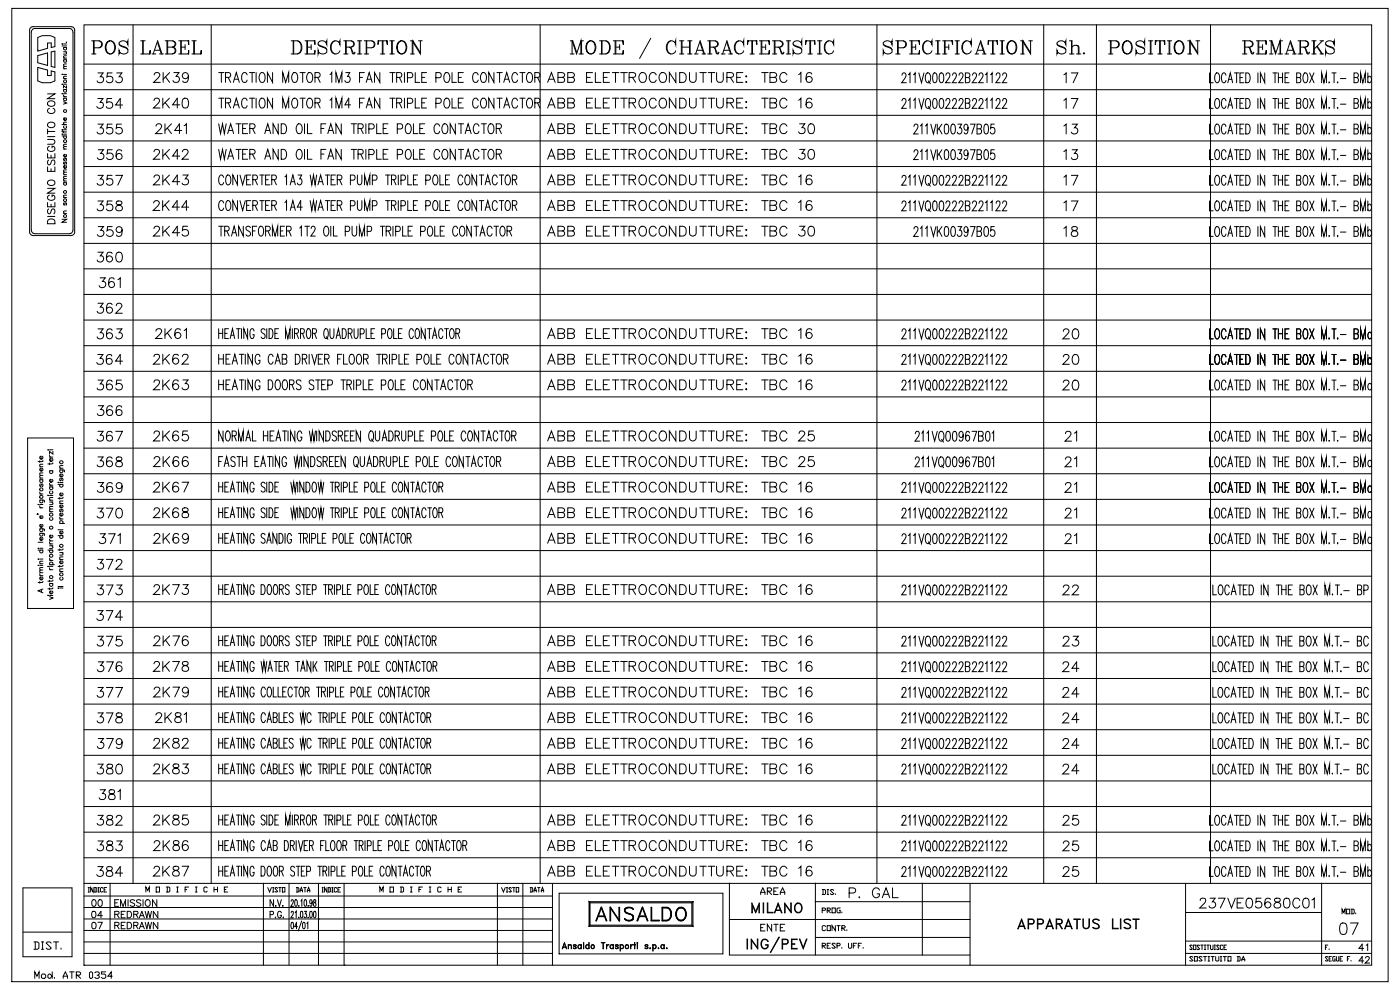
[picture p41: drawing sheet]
<svg xmlns="http://www.w3.org/2000/svg" width="297mm" height="210mm" viewBox="0 0 297 210" stroke-linecap="round" stroke-linejoin="round" font-family="sans-serif">
<g fill="none" stroke="#000" stroke-width=".21">
<path d="M2.5 1.8h292v206.4h-292zM6.5 5.8l.4-.1h8.2a.73 .73 0 0 1 .7 .7v43l-.2 .4-.5 .2h-8.1l-.5-.2-.2-.4v-43.1zM6.9 6.2l.3-.2h7.5a.78 .78 0 0 1 .8 .8v42.2a.74 .74 0 0 1-.8 .6h-7.3a.85 .85 0 0 1-.8-.8v-42zM8 8l1-.4h1.7l.9 .4v1.9l-.7 .2v-1h-.8v1.1l-2.1 .6zM8 14.3l2.1 .6v1.1h.8v-1l.7 .3v1.9l-.9 .3h-1.7l-1-.3zM8 11.8l2.1-.6v2.7l-2.1-.6zM10.1 19.9h1.5l-1.5 1h1.5M10.9 11l.7-.2v3.5l-.7-.2zM13.2 19.9h.1M13.2 17.9h.1M13.2 9.4h.1M13.2 9.8h.9"/>
<path d="M13.2 15.8h.1M13.5 19.9h.6M13.5 19h.6M13.5 17.9h.6M13.5 16.7h.6M13.5 15.8h.6M13.5 14.6h.6M13.5 12.7h.6M13.5 12.3h.6M13.5 11h.6M13.5 10.1h.6M13.5 9.3h.6"/>
<path d="M13.6 19a.32 .32 0 0 0 0 .5 .32 .32 0 0 0 .4 0 .32 .32 0 0 0 0-.5M13.6 12.7a.3 .3 0 0 0 0 .4 .3 .3 0 0 0 .4 0 .3 .3 0 0 0 0-.4M13.6 10.1a.3 .3 0 0 0 0 .4 .3 .3 0 0 0 .4 0 .3 .3 0 0 0 0-.4M13.9 11l.2 .2v.2l-.6 .1M14.1 8.9l-.1 .1M14.1 18.2v.5l-.6-.5v.5M14.1 16.2h-.6v.3l.2 .2M14.1 14.1h-.6v.2l.2 .3M14.1 13.6l-.6 .1 .2 .4M14.1 11.8l-.6 .2 .2 .3M17.8 5.3h273.2v199.4h-273.2zM10.1 39.9h1.5l-1.5 1.1h1.5"/>
<path d="M10.1 35.4v.9h1.5v-.9M10.1 32.6v.9h1.5v-.9M10.1 29.6h1.1a.51 .51 0 0 1 .4 .5 .51 .51 0 0 1-.4 .5h-1.1M10.1 29h1.5M10.1 27.9h1.5M10.1 27.4v1M10.2 38.5a.78 .78 0 0 1 .9-.3 .78 .78 0 0 1 .5 .9 .78 .78 0 0 1-1 .3 .78 .78 0 0 1-.4-.9zM10.2 26.2a.78 .78 0 0 1 .9-.3 .78 .78 0 0 1 .5 .9 .78 .78 0 0 1-1 .3 .78 .78 0 0 1-.4-.9zM10.2 21.7a.78 .78 0 0 1 .9-.3 .78 .78 0 0 1 .5 .9 .78 .78 0 0 1-1 .3 .78 .78 0 0 1-.4-.9zM10.3 34a.56 .56 0 0 0-.2 .5 .56 .56 0 0 0 .4 .5l.7-1h.2l.2 .3-.2 .7M10.5 31a.56 .56 0 0 0-.4 .7 .56 .56 0 0 0 .6 .4 .64 .64 0 0 0 .8-.2 .64 .64 0 0 0-.1-.8l-.4-.1v.4M10.5 23a.56 .56 0 0 0-.4 .6 .56 .56 0 0 0 .6 .5 .64 .64 0 0 0 .8-.2 .64 .64 0 0 0-.1-.9h-.1"/>
<path d="M10.8 32.9v.6M10.8 35.8v.5M13.2 28.5h.1M13.2 27.8l.1 .2h.8M13.2 27.6h.1M13.2 28.8h.9M13.2 26.4h.9M13.5 21.6l.6 .3-.6 .2M13.5 20.2l.3 .3M13.5 38.7h.6M13.5 38.4h.6M13.5 37.1h.6"/>
<path d="M13.5 31.6h.6M13.5 28.4h.6M13.5 27.8v.3M13.5 27.5h.6M13.5 20.8h.6M13.5 20.5h.6M13.6 38.7a.3 .3 0 0 0 0 .5 .3 .3 0 0 0 .4 0 .3 .3 0 0 0 0-.5M13.6 34.3l-.1 .2 .1 .4 .3-.5h.2l-.1 .5M13.6 33.6l-.1 .1v.3h.2l.1-.3 .2-.1v.5M13.6 28.8a.3 .3 0 0 0 0 .5 .3 .3 0 0 0 .4 0 .3 .3 0 0 0 0-.5M13.6 26.7a.3 .3 0 0 0 0 .4 .3 .3 0 0 0 .4 0 .3 .3 0 0 0 0-.4M13.6 20.8a.32 .32 0 0 0 0 .5 .32 .32 0 0 0 .4 0 .32 .32 0 0 0 0-.5"/>
<path d="M14 35.1a.31 .31 0 0 1 .1 .5 .31 .31 0 0 1-.5 0 .31 .31 0 0 1 .1-.5l.1 .6M14 32.8a.31 .31 0 0 1 .1 .4 .31 .31 0 0 1-.5 0 .31 .31 0 0 1 .1-.4l.1 .5M14 25a.29 .29 0 0 1 .1 .4 .29 .29 0 0 1-.5 0 .29 .29 0 0 1 .1-.4l.1 .5M14.1 37.9l-.6 .1 .2 .4M14.1 37.4h-.6v.3l.2 .2M14.1 36.5l-.6 .2 .2 .4M14.1 36l-.6 .1v.2l.2 .2M14.1 31.1l-.6 .1 .2 .4M14.1 30.6h-.6v.3l.2 .2M14.1 25.9h-.6v.3l.2 .2M10.1 42.9v1h1.5v-1M10.1 45.9h1.5"/>
<path d="M10.2 46.7a.89 .89 0 0 1 1.4 .2v.6h-1.5zM10.3 44.3a.56 .56 0 0 0-.2 .6 .56 .56 0 0 0 .4 .4l.7-1h.2l.2 .4-.2 .6M10.5 41.4a.56 .56 0 0 0-.4 .6 .56 .56 0 0 0 .6 .5 .64 .64 0 0 0 .8-.2 .64 .64 0 0 0-.1-.8l-.4-.1v.3M10.8 43.3v.6M13.2 46.5h.9l-.9 .6h.9M13.5 45.3h.6M13.5 41.9h.6M13.6 43l-.1 .2 .1 .3 .3-.4h.2l-.1 .4M14.1 44.7l-.6 .2 .2 .4M14.1 41.4l-.6 .1 .2 .4M5.9 92.9h9.7v36.2h-9.7zM8.4 97.7v.4"/>
<path d="M8.4 99h.7M9 99.3a.33 .33 0 0 1 0 .5 .33 .33 0 0 1-.5 0 .33 .33 0 0 1 .1-.5l.1 .6M9 96.8a.32 .32 0 0 1 .1 .5 .32 .32 0 0 1-.5 0 .32 .32 0 0 1 .1-.5v.6M9.1 98.5h-.6l.1 .5M9.1 97.7l-.2 .2h-.8M10.2 95.5h.1M10.5 96.6v.2l.3 .2M10.5 98.2v.3M10.5 99.8h.7M10.5 97h.7M10.5 95.4h.7M10.7 99.8a.33 .33 0 0 0-.1 .5 .33 .33 0 0 0 .5 0 .33 .33 0 0 0-.1-.5"/>
<path d="M11 97.2a.32 .32 0 0 1 .2 .5 .32 .32 0 0 1-.5 0 .32 .32 0 0 1 .1-.5v.6M11.2 98.2l-.2 .2h-.8M11.2 95.8v.5l-.7-.5v.5M12.7 99.7h.9l.1 .4M12.7 99.3h.7M12.8 99.7a.33 .33 0 0 0 0 .5 .33 .33 0 0 0 .4 0 .33 .33 0 0 0 0-.5M13.4 98.8h-.7v.4l.2 .1M7.9 109l.3 .1M8.1 120h.1M8.1 118.6h.1M8.1 116.7h1M8.1 115h1"/>
<path d="M8.1 116.4h.1M8.1 107h.1M8.4 113.1h.8l.2 .1v.4M8.4 112.2h.8l.2 .1v.3M8.4 107.3l.1 .2 .2 .2M8.4 106.1h.8l.2 .1v.3M8.4 104.4l.1 .2 .2 .2M8.4 119.9h.7M8.4 119.6h.7M8.4 118.6h.7M8.4 116.3h.7M8.4 107.7h.7"/>
<path d="M8.4 107h.7M8.4 104.8h.7M8.4 101.8h.7M8.4 101.4h.7M8.6 116.7a.33 .33 0 0 0-.1 .5 .33 .33 0 0 0 .5 0 .33 .33 0 0 0 0-.5M8.6 113.1a.33 .33 0 0 0-.1 .5 .33 .33 0 0 0 .5 0 .33 .33 0 0 0 0-.5M8.6 112.2a.33 .33 0 0 0-.1 .5 .33 .33 0 0 0 .5 0 .33 .33 0 0 0 0-.5M8.6 106.1a.33 .33 0 0 0-.1 .5 .33 .33 0 0 0 .5 0 .33 .33 0 0 0 0-.5M8.6 102.6l-.2 .2 .2 .4 .2-.5h.3l-.1 .5M8.6 101.8a.33 .33 0 0 0-.1 .4 .33 .33 0 0 0 .5 0 .33 .33 0 0 0 0-.4M9 114a.32 .32 0 0 1 .1 .5 .32 .32 0 0 1-.5 0 .32 .32 0 0 1 .1-.5v.6M9 111.2a.33 .33 0 0 1 0 .5 .33 .33 0 0 1-.5 0 .33 .33 0 0 1 .1-.5l.1 .6"/>
<path d="M9 109.4a.31 .31 0 0 1 0 .5 .31 .31 0 0 1-.5 0 .31 .31 0 0 1 .1-.5l.1 .6M9.1 119l-.6 .1 .1 .5M9.1 100.8l-.6 .1 .1 .5M9.1 100.3h-.6l.1 .5M10.2 116.7h1M10.2 105.1h.1M10.5 118.4v.3l.3 .2M10.5 115v.2l.3 .2M10.5 114.3v.3l.3 .1M10.5 102.5v.3l.3 .1M10.5 119.8h1M10.5 118.9h.7"/>
<path d="M10.5 115.8h.7M10.5 115.4h.7M10.5 114.7h.7M10.5 108.5h.7M10.5 106.5h.7M10.5 106.1h.7M10.5 105.1h.7M10.5 103.3h.7M10.5 102.9h.7M10.7 119.8a.32 .32 0 0 1-.1-.5 .32 .32 0 0 1 .5 0 .32 .32 0 0 1-.1 .5M10.7 116.7a.33 .33 0 0 0-.1 .5 .33 .33 0 0 0 .5 0 .33 .33 0 0 0-.1-.5M10.7 109.8a.33 .33 0 0 0-.1 .5 .33 .33 0 0 0 .5 0 .33 .33 0 0 0-.1-.5"/>
<path d="M10.7 104.2a.33 .33 0 0 0-.1 .4 .33 .33 0 0 0 .5 0 .33 .33 0 0 0-.1-.4M10.7 103.3a.33 .33 0 0 0-.1 .5 .33 .33 0 0 0 .5 0 .33 .33 0 0 0-.1-.5M11 115.8l.2 .4-.7 .1M11 106.5l.2 .2-.1 .3h-.6M11 113.5a.33 .33 0 0 1 .1 .5 .33 .33 0 0 1-.5 0 .33 .33 0 0 1 .1-.5l.1 .6M11 101.7a.32 .32 0 0 1 .2 .5 .32 .32 0 0 1-.5 0 .32 .32 0 0 1 .1-.5v.6M11.2 108h-.7l.2 .5M11.2 107.4l-.7 .1 .2 .5M11.2 105.5l-.7 .1 .2 .5M12.3 113.6h1.1M12.3 112.4h1.1M12.3 102.7h1.1"/>
<path d="M12.3 102.4h.1M12.7 109.7v.2l.2 .2M12.7 105.5v.4M12.7 116.4v.4M12.7 119.9v.4M12.7 118.7h.7M12.7 117.2h.7M12.7 111h1M12.7 110.1h.7M12.7 106.8h.7M12.7 102.4h.7M12.8 113.6a.33 .33 0 0 0 0 .5 .33 .33 0 0 0 .4 0 .33 .33 0 0 0 0-.5"/>
<path d="M12.8 111a.33 .33 0 0 1 0-.5 .33 .33 0 0 1 .4 0 .33 .33 0 0 1 0 .5M12.8 108l-.1 .5h.2l.3-.5 .2 .2-.2 .4M12.8 102.7a.33 .33 0 0 0 0 .5 .33 .33 0 0 0 .4 0 .33 .33 0 0 0 0-.5M12.8 101.4l-.1 .5h.2l.3-.5 .2 .2-.2 .4M13.2 117.2l.2 .3-.1 .2h-.6M13.2 119a.32 .32 0 0 1 .1 .5 .32 .32 0 0 1-.5 0 .32 .32 0 0 1 .1-.5v.6M13.2 112.7a.32 .32 0 0 1 .1 .5 .32 .32 0 0 1-.5 0 .32 .32 0 0 1 .1-.5v.6M13.2 108.8a.32 .32 0 0 1 .1 .5 .32 .32 0 0 1-.5 0 .32 .32 0 0 1 .1-.5v.6M13.2 107.1a.32 .32 0 0 1 .1 .5 .32 .32 0 0 1-.5 0 .32 .32 0 0 1 .1-.5v.6M13.2 104.6a.32 .32 0 0 1 .1 .5 .32 .32 0 0 1-.5 0 .32 .32 0 0 1 .1-.5v.6M13.2 100.6a.32 .32 0 0 1 .1 .5 .32 .32 0 0 1-.5 0 .32 .32 0 0 1 .1-.5v.6M13.4 119.9l-.2 .2h-.9"/>
<path d="M13.4 118.1l-.7 .1v.3l.2 .2M13.4 116.4l-.2 .2h-.9M13.4 106.3h-.7v.4l.2 .1M13.4 105.5l-.2 .2h-.9M8.4 121.7l.1 .3 .2 .1M8.4 123.3v.4M8.4 122.1h.7M8.4 121.5h.7M8.8 125.1v.5M9 122.4a.32 .32 0 0 1 .1 .5 .32 .32 0 0 1-.5 0 .32 .32 0 0 1 .1-.5v.6M9.1 124.9l-1 .4 1 .4M9.1 123.3l-.2 .3h-.8"/>
<path d="M9.1 120.9h-.6l-.1 .3 .2 .3M9.1 120.4h-.6l.1 .5M10.2 126.3h.1M10.2 120.2h.1M10.5 126.6l.7 .2-.7 .4M10.5 120.5v.2l.3 .1M10.5 126.3h.7M10.5 123.1v.3M10.5 124.7v.4M10.5 123.8h.7M10.5 120.8h.7M10.5 120.1h.7"/>
<path d="M10.7 123.8a.33 .33 0 0 0-.1 .5 .33 .33 0 0 0 .5 0 .33 .33 0 0 0-.1-.5M11 125.4a.32 .32 0 0 1 .2 .5 .32 .32 0 0 1-.5 0 .32 .32 0 0 1 .1-.5v.6M11.2 124.6l-.2 .3h-.8M11.2 123l-.2 .3h-.8M12.3 124.4h1.1M12.3 124.8h.1M12.7 124.7h.7M12.7 121.2h.7M12.8 122.5a.33 .33 0 0 0 0 .5 .33 .33 0 0 0 .4 0 .33 .33 0 0 0 0-.5M13.4 120.7h-.7v.2l.2 .3M4.9 197.7h10.4M4.9 188.3h10.4v14.6h-10.4z"/>
<path d="M7.2 199.8h.8l.3 .2v1.1l-.3 .2h-.8M7.5 199.8v1.5M8.8 199.8h.5M9 199.8v1.5M11.4 199.8h1M11.9 199.8v1.5M17.8 190.1h99.4M17.8 192.5h99.4M17.8 194.9h99.4M17.8 197.4h99.4M17.8 199.8h99.4M17.8 187.4h273.1"/>
<path d="M18.7 188.3h.3M18.7 189.2h.3M18.8 188.3v.9M19.6 190.9a.44 .44 0 0 1 .7 .2l.1 .3a.63 .63 0 0 1-.5 .8 .94 .94 0 0 1-.3-1.3zM19.8 188.3v.9l-.6-.9v.9M20 188.3h.4l.1 .1v.7l-.5 .1M20.1 188.3v.9M20.8 188.3h.3M20.8 189.2h.3M20.9 188.3v.9M21 190.9a.45 .45 0 0 1 .7 .2v.3a.58 .58 0 0 1-.5 .8 .9 .9 0 0 1-.2-1.3zM21.8 188.4l-.1-.1-.4 .1v.7l.1 .1 .4-.1"/>
<path d="M22.1 188.7h.2M22.6 188.3h-.5v.9h.5M23.4 187.3v17.4M24.3 191.5h.6M25.2 190.8h-.9v1.4h.9M25.6 192.2v-1.4l.5 1.4 .5-1.4v1.4M27.2 190.8v1.4M28.6 191l-.4-.2-.6 .2 .1 .3 .7 .3 .2 .3v.1l-.4 .2-.6-.2M29.9 191l-.3-.2-.6 .2v.3l.8 .4 .1 .3-.3 .2-.6-.2M30.3 190.8v1.4M30.9 191l.3-.2a.68 .68 0 0 1 .7 .8 .68 .68 0 0 1-.8 .6l-.3-.5zM30.9 189.2v-1.1l.4 .8 .4-.8v1.1"/>
<path d="M33.1 188.1h.7v1.1h-.7zM33.3 190.8v1.4l-1-1.4v1.4M35.3 188.1h.5l.2 .2v.7l-.2 .2h-.5M35.5 188.1v1.1M37.5 189.2h.3M37.5 188.1h.3M37.6 188.1v1.1M39.3 188.7h.3M40 188.1h-.7v1.1M41.5 189.2h.3M41.5 188.1h.3M41.6 188.1v1.1"/>
<path d="M44 188.3l-.2-.2h-.4l-.1 .2v.7l.1 .2h.4l.2-.2M45.4 188.7h.7M45.4 188.1v1.1M46.1 188.1v1.1M47.6 188.7h.3M48.3 188.1h-.7v1.1h.7M55.9 187.3v17.4M56.8 188.3l.4 .9 .4-.9M57.8 188.3h.3M57.8 189.2h.3M58 188.3v.9M58 190.8v1.4l-.7-1.4v1.4"/>
<path d="M58.5 192.1v.1zM58.8 190.8l.5 1.4 .4-1.4M58.9 188.4l-.4-.1-.2 .1 .6 .7-.2 .1-.4-.1M59.1 188.3h.6M59.4 188.3v.9M59.9 188.3h.5v.9h-.5zM60 192.1h.1M61.3 187.3v17.4M61.8 191.2l.1-.4 .3 .1-.1 .7-.4 .6h.6M62.6 190.9l.2-.1a.93 .93 0 0 1 0 1.4l-.3-.6zM62.9 188.3h.4l.1 .1v.7l-.5 .1M63 188.3v.9"/>
<path d="M63.4 192.1v.1zM63.6 189.2l.3-.9 .3 .9M63.6 188.9h.6M63.8 191.1l.2-.3v1.4M64.4 188.3h.5M64.6 190.9h.3l.1 .2v.9l-.2 .2-.3-.2zM64.7 188.3v.9M65.2 189.2l.3-.9 .2 .9M65.2 188.9h.5M65.4 192.1v.1zM66.2 191.3l-.2 .4a.42 .42 0 0 1-.3-.4 .42 .42 0 0 1 .4-.4l.1 1.1-.2 .2-.3-.2M66.6 190.9v.4a.47 .47 0 0 1 .4 .4 .47 .47 0 0 1-.3 .5 .53 .53 0 0 1-.2-.5 .53 .53 0 0 1 .5-.4v-.4z"/>
<path d="M67.6 194.9h.1M67.6 187.3v17.4M68.3 188.3h.3M68.3 189.2h.3M68.4 188.3v.9M69.4 188.3v.9l-.6-.9v.9M69.6 188.3h.4l.1 .1v.7l-.5 .1M69.7 188.3v.9M70.4 188.3h.3M70.4 189.2h.3M70.5 188.3v.9M71.4 188.4l-.1-.1-.4 .1v.7l.1 .1 .4-.1"/>
<path d="M71.7 188.7h.3M72.2 188.3h-.5v.9h.5M73 187.3v17.4M80.6 189.2v-1.1l.3 .8 .4-.8v1.1M82.7 188.1h.8v1.1h-.8zM84.9 188.1h.5l.2 .2v.7l-.2 .2h-.5M85.1 188.1v1.1M87.1 189.2h.3M87.1 188.1h.3M87.2 188.1v1.1M88.9 188.7h.4M89.6 188.1h-.7v1.1"/>
<path d="M91.1 189.2h.3M91.1 188.1h.3M91.2 188.1v1.1M93.6 188.3l-.2-.2h-.4l-.1 .2v.7l.1 .2 .6-.2M95 188.7h.7M95 188.1v1.1M95.7 188.1v1.1M97.2 188.7h.3M97.9 188.1h-.7v1.1h.7M105.5 187.3v17.4M106.4 188.3l.4 .9 .4-.9M107.4 188.3h.3"/>
<path d="M107.4 189.2h.3M107.6 188.3v.9M108.5 188.4l-.4-.1-.2 .1 .6 .7-.2 .1-.4-.1M108.7 188.3h.6M109 188.3v.9M109.5 188.3h.5v.9h-.5zM110.9 187.3v17.4M112.5 188.3h.4l.1 .1v.7l-.1 .1h-.4M112.6 188.3v.9M113.3 189.2l.2-.9 .3 .9M113.3 188.9h.5M114.1 188.3h.4"/>
<path d="M114.3 188.3v.9M114.8 189.2l.3-.9 .2 .9M114.8 188.9h.5M117.2 187.4v17.3M126.5 195.3l1.1-2.8 1.1 2.8M126.9 194.4h1.4M127 194.3h1.2M127.5 192.5h.1l1.1 2.8h-.1l-1-2.7-1.1 2.7h-.1zM129.4 192.5h.1l1.8 2.6v-2.6h.1v2.8h-.1l-1.8-2.6v2.6h-.1zM131.4 192.5v2.8l-1.9-2.8v2.8M132.5 194.8l.8 .4a.66 .66 0 0 0 .9-.3 .66 .66 0 0 0-.4-.9l-1.1-.4a.73 .73 0 0 1-.1-1 .73 .73 0 0 1 1-.1l.5 .1 .2 .3a.93 .93 0 0 0-.9-.4 .93 .93 0 0 0-.8 .7l.3 .3 .8 .3a.79 .79 0 0 1 .7 1 .79 .79 0 0 1-1.2 .5l-.4-.1-.3-.3M132.5 194.8v.1"/>
<path d="M134.3 192.9a.97 .97 0 0 0-1-.5 .97 .97 0 0 0-.8 .8l.4 .4 .7 .3a.73 .73 0 0 1 .7 .9 .73 .73 0 0 1-1 .5l-.8-.4M134.4 192.8a1.29 1.29 0 0 0-1.9 0 .76 .76 0 0 0 .5 .9l.8 .2a.73 .73 0 0 1 .3 1.3 1.33 1.33 0 0 1-1.6-.3M135.2 195.3l1.1-2.8 1.1 2.8M135.6 194.4h1.4M135.7 194.3h1.2M136.2 192.5h.1l1.1 2.8h-.1l-1-2.7-1 2.7h-.2zM138.1 192.5h.2v2.7h1.5v.1h-1.7zM138.1 195.2h1.7M138.2 192.5v2.8h1.6M140.4 192.5h1.1a1.57 1.57 0 0 1 .9 1.4 1.57 1.57 0 0 1-.9 1.4h-1.1zM140.4 192.5h1.1a1.51 1.51 0 0 1 .8 1.4 1.51 1.51 0 0 1-.8 1.3h-1.1M140.5 192.5h1a1.53 1.53 0 0 1 1 1.4 1.53 1.53 0 0 1-1 1.4h-1z"/>
<path d="M140.6 192.6h.9a1.46 1.46 0 0 1 0 2.6h-.9zM143.7 192.8l.5-.3a1.48 1.48 0 0 1 1.4 1 1.48 1.48 0 0 1-.6 1.7l-.3 .1a1.48 1.48 0 0 1-1.3-.9 1.48 1.48 0 0 1 .3-1.6zM143.7 192.9a1.06 1.06 0 0 1 1.3-.2 1.06 1.06 0 0 1 .5 1.3 1.06 1.06 0 0 1-1.1 1.2 1.06 1.06 0 0 1-1-1.3zM143.8 192.7a1.12 1.12 0 0 1 1.3 0 1.12 1.12 0 0 1 .5 1.2 1.12 1.12 0 0 1-.5 1.2 1.12 1.12 0 0 1-1.3 0 1.86 1.86 0 0 1 0-2.4zM143.9 192.8a.97 .97 0 0 1 1.1 0 .97 .97 0 0 1 .4 1.1 .96 .96 0 0 1-.4 1.1 .96 .96 0 0 1-1.2-.2 1.71 1.71 0 0 1 .1-2zM154.7 187.3v15.3h51.1M154.7 195h51.1M158.5 199.2l.1 2.1zM159.3 199.2l1.4 1.8 .1-1.8v2.1l-1.3-1.8-.2 1.8zM159.5 191.5l.8 1.8 .8-1.8v2.1l-.1-1.6-.7 1.6-.7-1.6-.1 1.6zM161.4 189.7v-.4l.4-1 .5 1v.4M161.4 189.3h.9"/>
<path d="M161.4 196.8h.4M161.6 199.5a.74 .74 0 0 1 1.3 .2 .75 .75 0 0 0-.8-.4 .75 .75 0 0 0-.6 .7v.5a.66 .66 0 0 0 .7 .7 .66 .66 0 0 0 .6-.7l-.4-.1h.5a.77 .77 0 0 1-.7 .9 .77 .77 0 0 1-.8-.8zM161.9 191.5l.1 2.1zM162.3 196.1h-.9v1.4h.9M162.8 191.5l.1 2 1.1 .1h-1.2zM162.8 189h.6l.3-.2v-.2l-.3-.3h-.6v1.4M163 189l.7 .7M163.7 196.1v1.4l-.9-1.4v1.4M164.1 189h.5M164.1 196.1h1M164.5 193.1h1.2M164.6 193h1"/>
<path d="M164.6 196.1v1.4M165.1 191.5l.8 2.1-.8-1.7-.8 1.7zM165.1 188.3h-1v1.4h1M165.2 198.8l-1.8 3.2zM165.5 189.7v-.4l.5-1 .5 1v.4M165.5 189.3h1M165.5 196.8h.5M166.4 191.5l1.3 1.8 .2-1.8v2.1l-1.4-1.7-.1 1.7zM166.5 196.1h-1v1.4h1M167.9 199.2h1.2l-1.1 .1v1.9l1.1 .1h-1.2zM168.7 191.9l.2-.3a1 1 0 0 1 1.2 .5 1 1 0 0 1-.2 1.2l-.4 .3a1.06 1.06 0 0 1-.9-.6 1.06 1.06 0 0 1 .1-1.1zM168.9 191.7a.71 .71 0 0 1 1.1 .6 .88 .88 0 0 1-.8 1.2 1.05 1.05 0 0 1-.3-1.8z"/>
<path d="M169.6 199.2l.8 1.8 .8-1.8-.8 2.1zM172.9 191.3h32.9M173 187.3v15.3M173 198.8h32.8M174.4 188.7h.5l.2 .2v.7l-.2 .1h-.5M174.4 193.1h.5l.2-.3-.2-.2h-.5v1M174.6 188.7v1M175.1 196.5l-.2-.2h-.3l-.2 .2v.7l.2 .2h.3l.2-.2M175.5 196.3h.6v1.1h-.6zM175.5 193.1h.5l.1-.3-.1-.2h-.5v1M175.5 189.7h.3M175.5 188.7h.3"/>
<path d="M175.6 188.7v1M175.6 193.1l.5 .5M176.5 192.6h.7v1h-.7zM176.8 188.9l-.1-.2h-.4l-.2 .2 .7 .7-.1 .1h-.4l-.2-.1M177.2 196.3v1.1l-.7-1.1v1.1M177.2 189.6v.1M177.6 196.3h.6M177.9 196.3v1.1M178.2 192.6h-.5l-.1 .2v.6l.1 .2h.5v-.5h-.2M178.6 196.9h.5l.2-.4-.2-.2h-.5v1.1M178.6 193.4v.2M178.8 196.9l.5 .5"/>
<path d="M179.6 197.2v.2M180.1 189.4h.9a.55 .55 0 0 0 .5-.5 .55 .55 0 0 0-.5-.6h-.9v2.1M182.3 190.2v.2l.1-.1M186.5 188.8a.76 .76 0 0 0-.8-.5 .76 .76 0 0 0-.6 .8 .88 .88 0 0 0 .2 1.1 .88 .88 0 0 0 1.2-.1v-.5h-.4M187.1 190.4l.9-2.1 .7 2.1M187.5 189.7h1M189.3 188.3v2.1h1.2M195.7 187.3v15.3M205.8 187.4v17.4M216.1 196.5h1.2M216.2 196.4h1M216.7 194.9l.8 2.1-.8-1.8-.8 1.8z"/>
<path d="M218.2 195.9l1-.1v-.7l-1-.1-.1 2v-2.1h.9l.4 .4v.3l-.4 .4h-.8M220.2 195.9l1-.1v-.7l-1-.1-.1 2v-2.1h.9l.3 .2 .1 .5-.2 .3-1 .1M222.1 196.5h1.2M222.2 196.4h1M222.7 194.9l.7 2.1-.7-1.8-.8 1.8zM224.2 195.9l.9-.1v-.7l-.9-.1-.2 2v-2.1h.9a.55 .55 0 0 1 .5 .6 .55 .55 0 0 1-.5 .5h-.7M224.6 196l.8 1-.6-1M226 196.5h1.2M226.1 196.4h1M226.6 194.9l.8 2.1-.8-1.8-.8 1.8zM227.8 194.9l1.3 .1zM228.4 195v2l.1-2"/>
<path d="M229.7 194.9l.2 1.8 .4 .2 .6-.2 .1-1.8 .1 1.5a.69 .69 0 0 1-.7 .6 .69 .69 0 0 1-.7-.6zM232 195a.98 .98 0 0 1 1.2 .2h-.2a.66 .66 0 0 0-1.1 .2l.3 .3a.96 .96 0 0 1 1 1 .93 .93 0 0 1-1.4 0l.5 .2 .7-.1 .1-.4a1.12 1.12 0 0 0-1.1-.7 .44 .44 0 0 1 0-.7zM236 194.9l.1 2 1.1 .1h-1.2zM237.7 194.9l.1 2.1zM238.4 195.2a.97 .97 0 0 1 1.5 0h-.3a.78 .78 0 0 0-1.1 0l.2 .4 .7 .3a.6 .6 0 0 1 .2 1 .98 .98 0 0 1-1.2-.2h.3a.78 .78 0 0 0 1 0l-.1-.5-.9-.5zM240.3 194.9l1.3 .1zM240.9 195v2l.1-2M251.5 187.4v17.3M251.6 193.5h28.7M251.6 199.6h39.4M254.6 191l.2-.4 .6-.1a.48 .48 0 0 1 .3 .8l-1.2 1.3h1.4M256.7 190.5h1.1l-.6 .8a.7 .7 0 0 1 .5 1.1 .7 .7 0 0 1-1.2-.2"/>
<path d="M258.4 190.5h1.5l-1 2.1M260.5 190.5l.7 2.1 .8-2.1M262.4 191.5h.8M263.7 190.5h-1.3v2.1h1.3M264.6 190.6a.72 .72 0 0 1 1 .3 1.07 1.07 0 0 1-.7 1.7 1.34 1.34 0 0 1-.3-2zM267.5 190.5h-1l-.1 .9a.73 .73 0 0 1 1.1 0 .73 .73 0 0 1-.1 1.1 .73 .73 0 0 1-1.1-.3M269.5 190.8a.65 .65 0 0 0-.9-.2 1.2 1.2 0 0 0 .4 2 .65 .65 0 0 0 .6-.7 .65 .65 0 0 0-.6-.6 .65 .65 0 0 0-.7 .6M270.5 190.6a.42 .42 0 0 0 .2 .7 .77 .77 0 0 1 .8 .2 .77 .77 0 0 1 .1 .9 .74 .74 0 0 1-.9 .2 .74 .74 0 0 1-.4-.7 1.35 1.35 0 0 1 1.2-.7l.1-.4a.84 .84 0 0 0-1.1-.2zM272.6 190.6a.72 .72 0 0 1 .9 .3 1.08 1.08 0 0 1-.6 1.7 .93 .93 0 0 1-.6-1.2zM275.7 191a.76 .76 0 0 0-.8-.5 .76 .76 0 0 0-.7 .8 .93 .93 0 0 0 .3 1 .93 .93 0 0 0 .9 .2l.3-.4M276.6 190.6a.72 .72 0 0 1 1 .3 1.94 1.94 0 0 1-.2 1.6 .65 .65 0 0 1-1-.3 1.64 1.64 0 0 1 .2-1.6zM278.3 190.9l.5-.4v2.1"/>
<path d="M280.4 187.3v17.4M284.5 195.9a.8 .8 0 0 1 1.1 .3 2.22 2.22 0 0 1-.2 1.9 .8 .8 0 0 1-1.1-.4 2.22 2.22 0 0 1 .2-1.8zM284.7 193.8v-1l.3 .7 .3-.7v1M285.6 192.8h.7v1h-.7zM286.5 195.8h1.6l-1.2 2.4M286.6 192.8h.5l.2 .2v.7l-.2 .1h-.5M286.8 192.8v1M287.6 193.7v.1M7.4 207.5v-1.4l.4 1 .5-1v1.4M8.8 201.3h.5M9 206.6h.5l.2 .2v.5l-.2 .2h-.5l-.2-.2v-.5zM10.2 206.8l.4-.2 .5 .5-.5 .4h-.2l-.2-.2z"/>
<path d="M10.9 200l-.3-.2h-.5l-.3 .2 1.1 1.1-.3 .2h-.5l-.3-.2M11.1 206.1v1.4M11.5 207.3v.2M12.9 201.1v.2M13.4 207.5v-.4l.5-1 .4 1v.4M13.4 207.1h.9M14.8 206.1h.9M15.2 206.1v1.4M16.2 206.8h.7l.2-.2v-.2l-.2-.3h-.7v1.4M16.4 206.8l.7 .7M17.8 202.2h99.4M19 206.4l.2-.3 .4 .3v.9l-.2 .2-.4-.2z"/>
<path d="M20.1 206.4l.3-.3h.4l.3 .3v.2l-.5 .2M20.8 206.8l.3 .3v.2l-.3 .2h-.4l-.3-.2M22.4 206.1h-.9v.5h.7l.2 .2v.5l-.2 .2h-.5l-.2-.2M23.8 207.1h-.9l.7-1v1.4M73 204.7h.1M166 200.2l1-.1v-.7l-1-.1-.1 2v-2.1h.9l.3 .2a.57 .57 0 0 1-.3 .9h-.8M168 200.2h.6l-.6 .1M174.4 200.6h.5l.2-.3-.2-.2h-.5v1M174.6 200.6l.5 .5M175.5 200.6h.3M176.1 200.1h-.6v1h.6M177.2 200.3l-.2-.2h-.3l-.2 .2 .7 .7-.2 .1h-.3l-.2-.1"/>
<path d="M177.6 200.6h.4l.2-.3-.2-.2h-.4v1M178.6 201v.1M180 200.1v.9l.2 .1h.3l.2-.1v-.9M181 200.6h.4M181.7 200.1h-.7v1M182.1 200.6h.3M182.7 200.1h-.6v1M183.1 201v.1M251.6 202.2h39.3M252.9 200.6l-.1-.1-.4 .1 .5 .7-.1 .1-.4-.1M253 203l-.1-.1-.5 .1 .6 .7-.1 .1-.5-.1M253.2 200.5h.5v.9h-.5z"/>
<path d="M253.4 202.9h.6v.9h-.6zM254.5 200.6l-.2-.1-.4 .1 .6 .7-.2 .1-.4-.1M254.7 200.5h.5M255 203l-.2-.1-.5 .1 .7 .7-.2 .1-.5-.1M255 200.5v.9M255.3 202.9h.6M255.5 200.5h.3M255.5 201.4h.3M255.6 200.5v.9M255.6 202.9v.9M256 200.5h.5M256.3 200.5v.9"/>
<path d="M256.3 202.9h.3M256.3 203.8h.3M256.4 202.9v.9M256.8 200.5v.8l.1 .1 .4-.1v-.8M256.9 202.9h.7M257.2 202.9v.9M257.6 200.5h.2M257.6 201.4h.2M257.7 200.5v.9M257.9 202.9v.8l.2 .1 .5-.1v-.8M258.6 200.6l-.4-.1-.1 .1 .5 .7-.1 .1-.4-.1M258.9 202.9h.3"/>
<path d="M258.9 203.8h.3M259 202.9v.9M259.4 200.6l-.1-.1-.4 .1v.7l.1 .1 .4-.1M259.5 202.9h.7M259.6 200.9h.3M259.8 202.9v.9M260.2 200.5h-.6v.9h.6M260.5 202.9h.6v.9h-.6zM262.4 202.9h.5l.2 .1v.7l-.2 .1h-.5M262.6 202.9v.9M263.4 203.8l.3-.9 .4 .9M263.4 203.5h.7"/>
<path d="M281.2 200.9h.2M281.7 203l-.1-.1-.4 .1 .5 .7-.1 .1-.4-.1M281.7 200.5h-.5v.9M281.9 203.4h.3M281.9 201.3v.1M282.4 202.9h-.5v.9h.5M283.2 202.9h-.4l-.1 .1 .1 .8h.4l-.1-.4M283.5 202.9l.1 .9 .4-.1v-.8M284.3 203.4h.2M284.8 202.9h-.5v.9h.5M285.8 203.4h.3M286.3 202.9h-.5v.9"/>
<path d="M286.6 203.7v.1M289.3 201.2h-1l.7-.9v1.3M289.3 203.8h-1l.7-.9v1.4M289.7 203.2a.42 .42 0 0 1 .3-.3 .42 .42 0 0 1 .5 .2l-.2 .5-.7 .7h.9M289.8 200.5l.3-.2v1.3"/>
<circle cx="13.8" cy="17.2" r=".34"/>
<circle cx="13.8" cy="23.5" r=".33"/>
<circle cx="13.8" cy="29.9" r=".33"/>
<circle cx="13.8" cy="42.5" r=".33"/>
<circle cx="13.8" cy="40.7" r=".33"/>
<circle cx="13.8" cy="45.8" r=".33"/>
<circle cx="13" cy="98.1" r=".34"/>
<circle cx="8.8" cy="105.4" r=".33"/>
<circle cx="8.8" cy="103.8" r=".34"/>
<circle cx="10.8" cy="109.1" r=".34"/>
<circle cx="10.8" cy="111.9" r=".33"/>
<circle cx="10.8" cy="117.9" r=".34"/>
<circle cx="13" cy="115.8" r=".34"/>
<circle cx="10.8" cy="122.4" r=".33"/>
<circle cx="13" cy="121.8" r=".34"/>
</g>
<g fill="#fff" stroke="#000" stroke-width=".21">
<path d="M146.8 191.5l.2-.2v5.2l-.2-.3z"/>
<path d="M125.2 196.2h21.6l.2 .3h-22z"/>
<path d="M125 191.3l.2 .2v4.7l-.2 .3z"/>
<path d="M125 191.3h22l-.2 .2h-21.6z"/>
</g>
<g fill="none" stroke="#000" stroke-width=".21">
<path d="M17.8 13.6h273.2M17.8 19h273.2M19.4 8.7h1.6a.74 .74 0 0 1 .7 .7 .74 .74 0 0 1-.7 .7h-1M19.4 11.4h1M19.8 8.7v2.7M20 8.7v2.7M20.8 15.5h1.1l-.6 .8a.66 .66 0 0 1 .7 .7 .66 .66 0 0 1-.9 .5l-.3-.1-.2-.2M21 8.7a.77 .77 0 0 1 .6 .7 .77 .77 0 0 1-.6 .7M23.3 8.7a1.49 1.49 0 0 0-1 1.3 1.49 1.49 0 0 0 1 1.4 1.41 1.41 0 0 0 1.2-1.4 1.41 1.41 0 0 0-1.2-1.3 1.59 1.59 0 0 0 0 2.7M23.5 8.7a1.59 1.59 0 0 1 0 2.7M23.8 15.5h-1l-.1 .8a.73 .73 0 0 1 1.1 0 .73 .73 0 0 1-.2 1.1 .73 .73 0 0 1-1-.2M24.8 15.5h1.1l-.6 .8a.67 .67 0 0 1 .7 .7 .67 .67 0 0 1-1 .5l-.4-.3"/>
<path d="M25.3 9.3l.2 .3 1.5 .6 .1 .9a1.06 1.06 0 0 1-1 .3 1.06 1.06 0 0 1-.8-.7v.7l.1-.3M27 9.1l.1-.4v.8a.96 .96 0 0 0-.8-.9 .96 .96 0 0 0-1 .7l.2 .4 1.3 .5 .3 .3M28.2 5.3v182.1M29.8 11.4h2.1v-.7l-.2 .7M29.8 8.7h1M30.3 8.7v2.7M30.4 8.7v2.7M32.2 11.4h.9M32.5 11.4l.9-2.7 1 2.7M32.7 15.9l.4-.5 .6 .1a.47 .47 0 0 1 .1 .7l-1.2 1.3h1.4M32.8 10.7h1.2M33.4 9.1l.8 2.3"/>
<path d="M33.8 11.4h.8M34.6 15.4v2.1M35 8.7h1.6a.72 .72 0 0 1 .7 .8l-.3 .4-.4 .1M35.1 16.3l.9 1.2M35.4 8.7v2.7M35.6 10h1a.72 .72 0 0 1 .7 .7 .72 .72 0 0 1-.7 .7h-1.6M35.6 8.7v2.7M36 15.4l-1.4 1.4M36.6 8.7a.68 .68 0 0 1 .6 .6 .68 .68 0 0 1-.6 .7M36.6 10a.75 .75 0 0 1 .6 .7 .75 .75 0 0 1-.6 .7M36.9 15.4h1.1l-.6 .8a.66 .66 0 0 1 .7 .8 .66 .66 0 0 1-.9 .5l-.3-.1-.2-.3M37.9 8.7h2.1v.8l-.1-.8"/>
<path d="M37.9 11.4h2.1v-.7l-.1 .7M38.3 8.7v2.7M38.5 10h.8M38.5 8.7v2.7M39.3 9.5v1M40 16.1a.65 .65 0 0 1-.9 .6 .65 .65 0 0 1-.3-1 .65 .65 0 0 1 1.1 0 1.8 1.8 0 0 1-.2 1.7 .65 .65 0 0 1-.9-.2M40.7 11.4h2v-.7l-.1 .7M40.7 8.7h.9M41.1 8.7v2.7M41.2 8.7v2.7M44.8 5.3v182.1M46.4 15.4h1.1"/>
<path d="M47 15.4v2.1M47.8 16.4l1-.1 .1-.3-.1-.5-1-.1v2.1M48.4 16.4l.5 1.1M49.5 17.5l.6-2.1 .7 2.1M49.7 16.8h.8M52.4 15.9a.53 .53 0 0 0-.8-.4 1.39 1.39 0 0 0 .1 2l.5-.1 .2-.4M52.9 15.4h1.1M53.5 15.4v2.1M54.3 15.4v2.1M55.3 15.5l.2-.1a1 1 0 0 1 .7 1.6 .55 .55 0 0 1-.6 .5 .55 .55 0 0 1-.5-.5l-.1-.8zM57.8 15.4v2.1l-1.1-2.1v2.1M60 17.5v-2.1l.6 2.1 .6-2.1v2.1"/>
<path d="M61.8 8.7h1.3a1.49 1.49 0 0 1 1 1.3 1.49 1.49 0 0 1-1 1.4h-1.3M62.2 15.5l.2-.1a1 1 0 0 1 .7 1.6 .55 .55 0 0 1-.6 .5 .55 .55 0 0 1-.5-.5l-.1-.8zM62.2 8.7v2.7M62.3 8.7v2.7M63.1 8.7a1.6 1.6 0 0 1 0 2.7M63.6 15.4h1.1M64.2 15.4v2.1M64.7 8.7h2.1v.8l-.1-.8M64.7 11.4h2.1v-.7l-.1 .7M65.1 8.7v2.7M65.2 8.7v2.7M65.2 10h.8"/>
<path d="M65.4 15.5l.1-.1a1 1 0 0 1 .8 1.6 .55 .55 0 0 1-.6 .5 .55 .55 0 0 1-.5-.5l-.1-.8zM66 9.5v1M66.8 16.4l1-.1 .1-.3-.1-.5-1-.1v2.1M67.4 16.4l.5 1.1M67.5 9.3l.2 .3 1.4 .5 .2 .4v.6a1.03 1.03 0 0 1-1 .3 1.03 1.03 0 0 1-.8-.7v.7l.1-.3M69.2 9.1l.1-.4v.8a.94 .94 0 0 0-.8-.9 .94 .94 0 0 0-1 .7l.2 .4 1.4 .5 .2 .3M70 15.8l.4-.4v2.1M71 8.7a1.57 1.57 0 0 0 0 2.7M71.3 17.5v-2.1l.6 2.1 .6-2.1v2.1M72 9.1l.1 .4v-.8l-.1 .4a1.01 1.01 0 0 0-1.2-.4 1.01 1.01 0 0 0-.7 1 1.2 1.2 0 0 0 .3 1.4 1.2 1.2 0 0 0 1.3 .2l.4-.5M72.9 8.7h1.6l.4 .1a.67 .67 0 0 1 0 1.1l-1.5 .1M72.9 11.4h.9"/>
<path d="M73.3 8.7v2.7M73.3 15.4h.9l-.5 .8a.61 .61 0 0 1 .5 .9 .61 .61 0 0 1-1 0M73.4 8.7v2.7M74.1 10l.4 .2 .4 1h.4M74.4 10.1l.5 1.3h.2l.2-.3M74.5 8.7a.68 .68 0 0 1 .6 .6 .68 .68 0 0 1-.6 .7M75.8 11.4h.9M75.8 8.7h.9M76.2 8.7v2.7M76.3 16.4h.6M76.3 8.7v2.7M77.3 8.7h1.5a.75 .75 0 0 1 .7 .5 .75 .75 0 0 1-.2 .8l-1.5 .1"/>
<path d="M77.3 11.4h.9M77.3 15.4h-1v2.1M77.7 17.5l.6-2.1 .7 2.1M77.7 8.7v2.7M77.8 8.7v2.7M77.9 16.8h.8M78.8 8.7a.77 .77 0 0 1 .6 .7 .77 .77 0 0 1-.6 .7M80.3 8.7l-.1 .8v-.8h2v.8l-.2-.8M80.6 15.4v2.1l-1.2-2.1v2.1M80.7 11.4h.9M81.1 8.7v2.7M81.2 8.7v2.7"/>
<path d="M82.7 11.4h.9M82.7 8.7h.9M82.7 15.4h1.1M83.1 8.7v2.7M83.2 8.7v2.7M83.3 15.4v2.1M84.1 16.4l1-.1 .1-.3-.1-.5-1-.1v2.1M84.7 16.4l.5 1.1M85.1 8.7a1.51 1.51 0 0 0-.9 1.3 1.51 1.51 0 0 0 .9 1.4 1.46 1.46 0 0 0 1.2-1.1 1.46 1.46 0 0 0-.5-1.5 1.02 1.02 0 0 0-1.1 .1 1.02 1.02 0 0 0-.4 1 1.51 1.51 0 0 0 .8 1.5M85.3 8.7a1.59 1.59 0 0 1 0 2.7M85.8 15.4v2.1M86.4 16.5h.7a.56 .56 0 0 0 .5-.6 .56 .56 0 0 0-.5-.5h-.7v2.1"/>
<path d="M87.1 11.4h.8M87.1 8.7h.5M87.5 8.7v2.7M88.1 15.4v2.1h.9M88.8 8.7h.8M89.2 11.2l-1.6-2.5v2.7M89.2 8.7v2.7l-1.6-2.5M89.5 16.4h.6M90.5 15.4h-1v2.1h1M92.5 16.5l.9-.1 .2-.3a.54 .54 0 0 0-.4-.7h-.7v2.1M94.5 15.5l.1-.1a1 1 0 0 1 .7 1.6 .6 .6 0 0 1-.7 .5 .6 .6 0 0 1-.4-.8v-.8zM95.9 15.4v2.1h.9"/>
<path d="M97.2 16.4h.7M98.3 15.4h-1.1v2.1h1.1M101.5 15.9a.62 .62 0 0 0-.8-.5 .62 .62 0 0 0-.4 .8v.5a.62 .62 0 0 0 .4 .8 .62 .62 0 0 0 .8-.5M102.2 15.5l.2-.1a1 1 0 0 1 .7 1.6 .55 .55 0 0 1-.5 .5 .55 .55 0 0 1-.6-.5l-.1-.8zM104.8 15.4v2.1l-1.1-2.1v2.1M105.4 15.4h1.1M106 15.4v2.1M106.9 17.5l.6-2.1 .6 2.1M107.1 16.8h.8M109.8 15.9a.57 .57 0 0 0-.9-.4 1.35 1.35 0 0 0 .2 2 .55 .55 0 0 0 .7-.5M110.3 15.4h1.1M110.8 15.4v2.1"/>
<path d="M112 15.5l.2-.1a1 1 0 0 1 .7 1.6 .62 .62 0 0 1-.8 .5 .62 .62 0 0 1-.4-.8l.1-.8zM113.5 16.4l.9-.1 .1-.3-.1-.5-.9-.1v2.1M114 16.4l.5 1.1M114.6 5.3v182.1M116.2 17.5l.8-2.1 .8 2.1M116.5 16.8h1M118.4 16.4l1.2 .1a.54 .54 0 0 1 .2 .6 .54 .54 0 0 1-.6 .4h-.8v-2.1l1.2 .1a.48 .48 0 0 1 0 .8l-.4 .1M120.4 16.4h1a.53 .53 0 0 1 .5 .5 .53 .53 0 0 1-.5 .6h-1v-2.1h1a.51 .51 0 0 1 .3 .8l-.3 .2M121 11.4h.8M121 8.7h.5l.8 2.4M121.4 11.4v-2.7l.9 2.7 .9-2.7v2.7M122.8 11.4h1"/>
<path d="M123.2 8.7h.6M123.4 8.7v2.7M124.4 16.4h.8M125.2 8.7a1.51 1.51 0 0 0-.9 1.3 1.51 1.51 0 0 0 .9 1.4 1.46 1.46 0 0 0 1.2-1.1 1.46 1.46 0 0 0-.5-1.5 1.09 1.09 0 0 0-1.3 .2 1.09 1.09 0 0 0-.2 1.2 1.19 1.19 0 0 0 .8 1.2M125.5 8.7a1.63 1.63 0 0 1 0 2.7M125.7 15.4h-1.3v2.1h1.3M126.3 15.4v2.1h1.2M127.2 8.7h1.3a1.49 1.49 0 0 1 1 1.3 1.49 1.49 0 0 1-1 1.4h-1.3M127.6 8.7v2.7M127.7 8.7v2.7M128 16.4h.8M128.5 8.7a1.6 1.6 0 0 1 0 2.7"/>
<path d="M129.3 15.4h-1.3v2.1h1.3M129.9 15.4h1.4M130.1 8.7h2.1v.8l-.1-.8M130.1 11.4h2.1v-.7l-.1 .7M130.5 8.7v2.7M130.6 15.4v2.1M130.6 10h.8M130.6 8.7v2.7M131.4 9.5v1M131.7 15.4h1.4M132.4 15.4v2.1M133.5 16.4l1.2-.1 .1-.3v-.4l-.5-.2h-.8v2.1"/>
<path d="M134.2 16.4l.6 1.1M135.9 15.5a.95 .95 0 0 1 1.1 .3 .95 .95 0 0 1 0 1.2 .76 .76 0 0 1-.8 .5 .76 .76 0 0 1-.7-.8 1.32 1.32 0 0 1 .4-1.2zM138 8.1l-2.3 4.3M139.2 15.9a.76 .76 0 0 0-.9-.5 .76 .76 0 0 0-.6 .8v.5a.76 .76 0 0 0 .6 .8 .76 .76 0 0 0 .9-.5M140.2 15.5a.95 .95 0 0 1 1.1 .3 .95 .95 0 0 1 0 1.2 .76 .76 0 0 1-.9 .5 .76 .76 0 0 1-.6-.8 1.32 1.32 0 0 1 .4-1.2zM142.3 8.7a1.6 1.6 0 0 0 0 2.7M143.2 9.1l.1 .4v-.8l-.1 .4a1.03 1.03 0 0 0-1.1-.4 1.03 1.03 0 0 0-.7 1 1.22 1.22 0 0 0 .2 1.3 1.22 1.22 0 0 0 1.3 .3l.4-.5M143.4 15.4v2.1l-1.4-2.1v2.1M144.1 11.4h1M144.1 8.7h1M144.2 15.4h.7a1.13 1.13 0 0 1 .7 1 1.13 1.13 0 0 1-.7 1.1h-.7zM144.5 8.7v2.7"/>
<path d="M144.7 10h1.6M144.7 8.7v2.7M145.9 11.4h.9M145.9 8.7h.9M146.3 15.4v1.5a.72 .72 0 0 0 .7 .6 .72 .72 0 0 0 .7-.6v-1.5M146.3 8.7v2.7M146.4 8.7v2.7M147.3 11.4h.8M147.6 11.4l.9-2.7 .9 2.7M147.8 10.7h1.2M148.4 15.4h1.4M148.5 9.1l.8 2.3"/>
<path d="M148.9 11.4h.8M149.2 15.4v2.1M150.1 8.7h1.6a.72 .72 0 0 1 .7 .8l-.3 .4-.4 .1h-1.1M150.1 11.4h.9M150.2 15.4h1.4M150.5 8.7v2.7M150.6 8.7v2.7M150.9 15.4v2.1M151.3 10l.4 .2 .4 1h.4M151.6 10.1l.5 1.3h.3l.1-.3M151.7 8.7a.68 .68 0 0 1 .5 .6 .68 .68 0 0 1-.5 .7M152 15.4v1.5a.72 .72 0 0 0 .7 .6 .72 .72 0 0 0 .7-.6v-1.5"/>
<path d="M153 11.4h.8M153.3 11.4l.9-2.7 .9 2.7M153.5 10.7h1.2M154.2 16.4h.9a.51 .51 0 0 0 .4-.8l-.4-.2h-.9v2.1M154.2 9.1l.8 2.3M154.6 11.4h.8M154.9 16.4l.7 1.1M156.3 16.4h.8M156.7 8.7a1.6 1.6 0 0 0 0 2.7M157.6 15.4h-1.3v2.1h1.3M157.7 9.1l.1 .4v-.8l-.1 .4a1.03 1.03 0 0 0-1.2-.4 1.03 1.03 0 0 0-.7 1 1.22 1.22 0 0 0 .3 1.3 1.22 1.22 0 0 0 1.3 .3l.4-.5M158.2 16.2h.2z"/>
<path d="M158.2 17.4h.2zM158.7 8.7l-.1 .8v-.8h1.9v.8l-.1-.8M159.1 11.4h.9M159.5 8.7v2.7M159.6 8.7v2.7M161.1 8.7h2.1v.8l-.1-.8M161.1 11.4h2.1v-.7l-.1 .7M161.5 8.7v2.7M161.6 15.4h1.3M161.6 10h.8M161.6 8.7v2.7M162.2 15.4v2.1"/>
<path d="M162.4 9.5v1M163.3 16.4h1a.53 .53 0 0 1 .5 .5 .53 .53 0 0 1-.5 .6h-1v-2.1h1a.51 .51 0 0 1 .3 .8l-.3 .2M163.9 8.7h1.6a.72 .72 0 0 1 .6 .8l-.3 .4-.3 .1h-1.1M163.9 11.4h.9M164.3 8.7v2.7M164.4 8.7v2.7M165.1 10l.4 .2 .3 1h.5M165.3 10.1l.5 1.3h.3l.2-.3M165.5 8.7a.68 .68 0 0 1 .5 .6 .68 .68 0 0 1-.5 .7M166.8 11.4h.9M166.8 8.7h.9M166.9 15.9a.78 .78 0 0 0-.9-.5 .78 .78 0 0 0-.6 .8 .93 .93 0 0 0 .2 1 .93 .93 0 0 0 1 .2l.3-.4"/>
<path d="M167.2 8.7v2.7M167.3 8.7v2.7M168.2 9.3l.3 .3 1.5 .6 .1 .9a1.03 1.03 0 0 1-1.1 .3 1.03 1.03 0 0 1-.8-.7v.7l.2-.3M169.4 15.8l.5-.4v2.1M170 9.1l.1-.4v.8a.94 .94 0 0 0-.9-.9 .94 .94 0 0 0-1 .7l.3 .4 1.3 .5 .3 .3M171 8.7l-.1 .8v-.8h2v.8l-.1-.8M171.4 11.4h.9M171.8 8.7v2.7M171.9 8.7v2.7M172.2 15.7a.61 .61 0 0 0-.9-.2 1.72 1.72 0 0 0 0 1.9 .66 .66 0 0 0 .9-.3 .66 .66 0 0 0-.4-.9 .66 .66 0 0 0-.8 .6M173.4 11.4h.9M173.4 8.7h.9"/>
<path d="M173.8 8.7v2.7M173.9 8.7v2.7M175.8 8.7a1.57 1.57 0 0 0 0 2.7M176.7 9.1l.1 .4v-.8l-.1 .4a1.01 1.01 0 0 0-1.1-.4 1.01 1.01 0 0 0-.7 1 1.2 1.2 0 0 0 .2 1.4 1.2 1.2 0 0 0 1.4 .2l.3-.5M186 5.3v182.1M187.4 9.3l.2 .3 1.5 .6 .1 .9a1.06 1.06 0 0 1-1 .3 1.06 1.06 0 0 1-.8-.7v.7l.1-.3M189.1 9.1l.1-.4v.8a.96 .96 0 0 0-.8-.9 .96 .96 0 0 0-1 .7l.2 .4 1.3 .5 .3 .3M190 8.7h1.6a.74 .74 0 0 1 .7 .7 .74 .74 0 0 1-.7 .7h-1.1M190 11.4h.9M190.4 8.7v2.7M190.5 8.7v2.7M191.3 16l.1-.3a.46 .46 0 0 1 .7-.1 .46 .46 0 0 1 0 .7l-.8 1.2h1"/>
<path d="M191.6 8.7a.77 .77 0 0 1 .6 .7 .77 .77 0 0 1-.6 .7M192.7 15.9l.3-.4v2M192.9 8.7h2.2v.8l-.2-.8M192.9 11.4h2.2v-.7l-.2 .7M193.3 8.7v2.7M193.5 10h.7M193.5 8.7v2.7M193.8 15.9l.3-.4v2M194.2 9.5v1M194.9 15.5l.6 2 .5-2M196.6 15.6l.1-.1a1.01 1.01 0 0 1 .6 1.6 .49 .49 0 0 1-.4 .5 .49 .49 0 0 1-.5-.5l-.1-.8zM196.6 8.7a1.57 1.57 0 0 0 0 2.7"/>
<path d="M196.9 17.2l.4 .6M197.6 9.1l.1 .4v-.8l-.1 .4a1.01 1.01 0 0 0-1.2-.4 1.01 1.01 0 0 0-.7 1 1.2 1.2 0 0 0 .3 1.4 1.2 1.2 0 0 0 1.3 .2l.4-.5M198 15.6l.4-.1a1.47 1.47 0 0 1 0 2h-.2a1.36 1.36 0 0 1-.3-1.6zM198.5 11.4h.9M198.5 8.7h.9M198.9 8.7v2.7M199 8.7v2.7M199.4 15.6l.4-.1a1.47 1.47 0 0 1 0 2h-.2a1.67 1.67 0 0 1-.2-1.9zM200 8.7h2.1v.8l-.2-.8M200 11.4h.9M200.3 8.7v2.7M200.5 10h.8"/>
<path d="M200.5 8.7v2.7M200.7 16v-.3a.46 .46 0 0 1 .7-.1 .46 .46 0 0 1 0 .7l-.8 1.2h1M201.3 9.5v1M202.1 16v-.3a.45 .45 0 0 1 .7-.1 .45 .45 0 0 1 0 .7l-.8 1.2h1M202.6 11.4h.9M202.6 8.7h.9M203 8.7v2.7M203.1 8.7v2.7M203.4 16l.1-.3a.46 .46 0 0 1 .7-.1 .46 .46 0 0 1 0 .7l-.8 1.2h1M204.8 16.5h.6a.59 .59 0 0 1 .4 .5 .59 .59 0 0 1-.4 .5h-.6v-2h.6l.3 .2v.6l-.3 .2M205 8.7a1.6 1.6 0 0 0 0 2.7M205.9 9.1l.1 .4v-.8l-.1 .4a1.03 1.03 0 0 0-1.2-.4 1.03 1.03 0 0 0-.7 1 1.2 1.2 0 0 0 .3 1.4 1.2 1.2 0 0 0 1.3 .2l.4-.5"/>
<path d="M206.3 16l.1-.3a.46 .46 0 0 1 .6-.1 .46 .46 0 0 1 .1 .7l-.9 1.2h1M206.8 11.4h.8M207.1 11.4l.9-2.7 1 2.7M207.4 10.7h1.2M207.7 16l.1-.3a.46 .46 0 0 1 .6-.1 .46 .46 0 0 1 .1 .7l-.9 1.2h1M208 9.1l.8 2.3M208.4 11.4h.8M209 15.9l.4-.4v2M209.7 8.7l-.1 .8v-.8h2v.8l-.1-.8M210.1 15.9l.4-.4v2M210.1 11.4h1M210.5 8.7v2.7"/>
<path d="M210.7 8.7v2.7M211.3 16l.1-.3a.46 .46 0 0 1 .7-.1 .46 .46 0 0 1 0 .7l-.9 1.2h1M212.1 11.4h.9M212.1 8.7h.9M212.5 8.7v2.7M212.7 8.7v2.7M212.7 16l.1-.3a.46 .46 0 0 1 .6-.1 .46 .46 0 0 1 .1 .7l-.9 1.2h1M214.5 8.7a1.51 1.51 0 0 0-.9 1.3 1.51 1.51 0 0 0 .9 1.4 1.46 1.46 0 0 0 1.2-1.1 1.46 1.46 0 0 0-.5-1.5 1 1 0 0 0-1.1 .1 1 1 0 0 0-.4 1 1.55 1.55 0 0 0 .8 1.5M214.8 8.7a1.63 1.63 0 0 1 0 2.7M216.5 11.4h.8M216.5 8.7h.5M216.9 8.7v2.7"/>
<path d="M218.2 8.7h.8M218.6 11.2l-1.6-2.5v2.7M218.6 8.7v2.7l-1.6-2.5M221.4 5.3v182.1M224.2 9.3l.3 .3 1.5 .6 .1 .9a1.06 1.06 0 0 1-1.1 .3 1.06 1.06 0 0 1-.8-.7v.7l.2-.3M225.7 15.9l.5-.4v2M226 9.1l.1-.4v.8a.96 .96 0 0 0-.9-.9 .96 .96 0 0 0-1 .7l.3 .4 1.3 .5 .3 .3M226.9 11.4h.9M226.9 8.7h.5v2.7M227.3 15.5h1.3l-1 2M227.3 8.7v2.7M227.4 10a.9 .9 0 0 1 1.5 0v1.4"/>
<path d="M228.4 9.6l.3 .4v1.4M228.4 11.4h.9M229.8 11.3h.2l-.1 .1zM232.6 5.3v182.1M235.2 8.7h1.5a.74 .74 0 0 1 .8 .7 .74 .74 0 0 1-.8 .7h-1M235.2 11.4h.9M235.5 8.7v2.7M235.7 8.7v2.7M236.7 8.7a.77 .77 0 0 1 .6 .7 .77 .77 0 0 1-.6 .7M239 8.7a1.49 1.49 0 0 0-1 1.3 1.49 1.49 0 0 0 1 1.4 1.43 1.43 0 0 0 .9-2.3 .86 .86 0 0 0-.9-.5 .86 .86 0 0 0-.7 .7 1.57 1.57 0 0 0 .7 2.1M239.3 8.7a1.59 1.59 0 0 1 0 2.7M241 9.3l.2 .3 1.5 .6 .1 .9a1.03 1.03 0 0 1-1 .3 1.03 1.03 0 0 1-.8-.7v.7l.1-.3"/>
<path d="M242.7 9.1l.1-.4v.8a.94 .94 0 0 0-.8-.9 .94 .94 0 0 0-1 .7l.2 .4 1.4 .5 .2 .3M243.6 11.4h.9M243.6 8.7h.9M244 8.7v2.7M244.2 8.7v2.7M245.2 8.7l-.1 .8v-.8h2v.8l-.2-.8M245.6 11.4h.9M246 8.7v2.7M246.1 8.7v2.7M247.6 11.4h.9M247.6 8.7h.9M248 8.7v2.7"/>
<path d="M248.1 8.7v2.7M250 8.7a1.51 1.51 0 0 0-1 1.3 1.51 1.51 0 0 0 1 1.4 1.46 1.46 0 0 0 1.2-1.1 1.46 1.46 0 0 0-.6-1.5 1.09 1.09 0 0 0-1.2 .2 1.09 1.09 0 0 0-.2 1.2 1.19 1.19 0 0 0 .8 1.2M250.3 8.7a1.63 1.63 0 0 1 0 2.7M252 11.4h.8M252 8.7h.5M252.4 8.7v2.7M253.7 8.7h.8M254.1 11.2l-1.6-2.5v2.7M254.1 8.7v2.7l-1.6-2.5M256.6 15.5v2h.8M256.8 5.3v182.1M258.1 15.5a1.03 1.03 0 0 1 .6 1.6 .46 .46 0 0 1-.7 .3 1.57 1.57 0 0 1 .1-1.9z"/>
<path d="M260.1 16a.44 .44 0 0 0-.3-.5 .44 .44 0 0 0-.4 .1 1.6 1.6 0 0 0 .1 1.9 .49 .49 0 0 0 .6-.4M260.5 17.5l.5-2 .5 2M260.7 16.8h.6M261.9 15.5h.9M262.3 15.5v2M263 16.5h.6M263.6 8.7h1.5l.5 .1a.67 .67 0 0 1 0 1.1l-1.5 .1M263.6 11.4h.9M263.9 15.5h-.9v2h.9M264 8.7v2.7M264.1 8.7v2.7M264.3 15.5h.4a1.37 1.37 0 0 1 0 2h-.4z"/>
<path d="M264.8 10l.3 .2 .5 1h.4M265 10.1l.6 1.3h.2l.2-.3M265.1 8.7a.68 .68 0 0 1 .6 .6 .68 .68 0 0 1-.6 .7M266.5 8.7h2.1v.8l-.1-.8M266.5 11.4h2.1v-.7l-.1 .7M266.8 15.5v2M266.9 8.7v2.7M267 10h.8M267 8.7v2.7M267.8 9.5v1M268.3 15.5v2l-.9-2v2M269.3 11.4h.8"/>
<path d="M269.3 8.7h.5l.8 2.4M269.7 11.4v-2.7l.9 2.7 .9-2.7v2.7M270 15.5h.9M270.5 15.5v2M271.1 11.4h1M271.2 15.5v2M271.2 16.5h.9M271.5 8.7h.6M271.6 8.7v2.7M272.1 15.5v2M272.6 11.4h.8M272.6 16.5h.5"/>
<path d="M272.8 11.4l1-2.7 .9 2.7M273.1 10.7h1.2M273.4 15.5h-.8v2h.8M273.8 9.1l.8 2.3M274.2 11.4h.8M275.1 16.5l.7 .1 .1 .6-.3 .3h-.5v-2l.7 .1 .1 .5-.3 .4M275.3 8.7h1.6l.5 .1a.67 .67 0 0 1 0 1.1l-1.5 .1M275.3 11.4h1M275.8 8.7v2.7M275.9 8.7v2.7M276.5 10l.4 .2 .5 1h.3M276.6 15.6l.2-.1a.91 .91 0 0 1 .6 1.3v.3a.45 .45 0 0 1-.5 .5 .45 .45 0 0 1-.4-.5l-.1-.8z"/>
<path d="M276.8 10.1l.6 1.3h.2l.1-.3M276.9 8.7a.68 .68 0 0 1 .6 .6 .68 .68 0 0 1-.6 .7M277.8 15.5l.9 2M278.3 11.4h.9M278.3 8.7h.9M278.7 8.7v2.7M278.7 15.5l-.9 2M278.8 8.7v2.7M279.3 9.9l1.1 1.5M279.5 9.9l1 1.5M280 11.4h.8M280 8.7h.8"/>
<path d="M280.4 17.5v-2l.4 2 .6-2v2M280.5 8.7l-1.7 1.7M281.2 9.3l.2 .3 1.4 .5 .2 .4v.6a1.03 1.03 0 0 1-1 .3 1.03 1.03 0 0 1-.8-.7v.7l.1-.3M281.9 17.4v.1l.1-.1M282.5 15.5h.9M282.9 9.1l.1-.4v.8a.94 .94 0 0 0-.8-.9 .94 .94 0 0 0-1 .7l.2 .4 1.4 .5 .2 .3M283 15.5v2M283.8 17.4v.1v-.1M284.3 16.7h1.2M287.2 16.5h.6l.3 .2v.5l-.3 .3h-.6v-2h.6l.3 .2v.4l-.3 .4M288.6 17.5v-2l.5 2 .5-2v2M290.2 16.5l.2-.3a.71 .71 0 0 1 .5 .7 .71 .71 0 0 1-.5 .6l-.2-.2"/>
<path d="M290.2 15.5v2M17.8 24.5h273.2M17.8 29.9h273.2M17.8 35.3h273.2M20.7 20.9h1.1l-.6 .8a.67 .67 0 0 1 .8 .8 .67 .67 0 0 1-1 .5l-.5-.4M20.8 26.3h1.1l-.6 .8a.69 .69 0 0 1 .5 1.1 .69 .69 0 0 1-1.2-.2M20.8 37.2h1.1l-.6 .8a.7 .7 0 0 1 .6 1 .7 .7 0 0 1-1.2 .1l-.1-.2M20.8 31.8h1.1l-.6 .7a.71 .71 0 0 1 .6 1.2 .71 .71 0 0 1-1.3-.2M23.7 20.9h-1l-.1 .9a.74 .74 0 0 1 1.1-.1 .74 .74 0 0 1-.1 1.1 .74 .74 0 0 1-1.1-.2M23.8 26.3h-1l-.1 .9a.73 .73 0 0 1 1.1 0 .73 .73 0 0 1-.2 1.1 .73 .73 0 0 1-1-.3M23.8 37.2h-1l-.1 .9a.73 .73 0 0 1 1.1 0 .73 .73 0 0 1-.2 1.1 .73 .73 0 0 1-1-.3M23.8 31.8h-1l-.1 .8a.75 .75 0 0 1 1.1 0 .75 .75 0 0 1-.1 1.2 .75 .75 0 0 1-1.1-.3"/>
<path d="M24.6 37.2h1.4l-1 2.1M25.8 26.3h-1l-.1 .9a.75 .75 0 0 1 1.1 0 .75 .75 0 0 1-.2 1.1 .75 .75 0 0 1-1-.3M25.8 32a.61 .61 0 0 0-.6-.2 .61 .61 0 0 0-.5 .4 1.22 1.22 0 0 0 .5 1.6 .65 .65 0 0 0 .7-.6 .65 .65 0 0 0-.6-.6 .65 .65 0 0 0-.7 .5M26 22.3h-1.5l1-1.4v2.1M32.7 32.2l.1-.4a.67 .67 0 0 1 1 .1 .7 .7 0 0 1-.3 .9l-.9 1h1.3M32.7 37.6l.1-.4a.67 .67 0 0 1 1 .1 .7 .7 0 0 1-.3 .9l-.9 1h1.3M32.7 21.3l.1-.4a.67 .67 0 0 1 1 .1 .7 .7 0 0 1-.3 .9l-.9 1h1.3M33.1 26.8v-.2a.66 .66 0 0 1 1-.2l.1 .1a.64 .64 0 0 1-.2 .9l-1 .9h1.4M34.5 20.8v2.1M34.5 31.7v2.1M34.5 37.1v2.1M35 26.3v2"/>
<path d="M35 32.6l.9 1.2M35 38l.9 1.2M35 21.7l.9 1.2M35.5 27.2l.9 1.1M35.9 31.7l-1.4 1.4M35.9 37.1l-1.4 1.4M35.9 20.8l-1.4 1.4M36.4 26.3l-1.4 1.4M38.1 33.1h-1.5l1-1.4v2.1M38.1 38.5h-1.5l1-1.4v2.1M38.1 22.2h-1.5l1-1.4v2.1M38.6 27.7h-1.5l1-1.4v2"/>
<path d="M38.7 32.2v-.1a.66 .66 0 0 1 1-.3l.1 .1a.64 .64 0 0 1-.2 .9l-1 1h1.4M38.8 37.1h1.1l-.6 .8a.66 .66 0 0 1 .7 .8 .66 .66 0 0 1-.9 .5l-.4-.2-.1-.2M38.9 20.9a.65 .65 0 0 1 1 .4 1.76 1.76 0 0 1-.2 1.5 .75 .75 0 0 1-1-.3 1.94 1.94 0 0 1 .2-1.6zM39.1 26.6l.4-.3v2M46.4 26.3l.4 2 .4-2 .4 2 .4-2M46.4 31.7l.4 2.1 .4-2.1 .4 2.1 .4-2.1M46.4 20.8h1.1M47 20.8v2.1M47.4 37.6a.49 .49 0 0 0-.7-.4 1.48 1.48 0 0 0 .1 2 .55 .55 0 0 0 .6-.5M47.8 21.8h.7a.51 .51 0 0 0 .4-.5 .51 .51 0 0 0-.4-.5h-.7v2.1M48.1 37.2l.2-.1a1.01 1.01 0 0 1 .6 1.6 .49 .49 0 0 1-.8 .4l-.2-.7zM48.3 28.3l.6-2 .7 2"/>
<path d="M48.3 33.8l.6-2.1 .7 2.1M48.4 21.8l.5 1.1M48.5 27.7h.9M48.5 33.1h.9M49.5 22.9l.6-2.1 .7 2.1M49.7 22.2h.8M50.1 26.3h1.1M50.1 31.7h1.1M50.4 37.1v2.1l-1-2.1v2.1M50.6 26.3v2M50.6 31.7v2.1M50.9 37.1l.6 2.1 .5-2.1"/>
<path d="M51.5 27.2h.6M51.5 32.7h.6M52.3 38.1h.5M52.4 21.3a.53 .53 0 0 0-.8-.4 1.39 1.39 0 0 0 .1 2l.5-.1 .2-.4M52.5 26.3h-1v2h1M52.5 31.7h-1v2.1h1M52.9 20.8h1.1M53 27.2h.7a.5 .5 0 0 0 .4-.4 .5 .5 0 0 0-.4-.5h-.7v2M53 32.7h.7a.5 .5 0 0 0 .4-.5 .5 .5 0 0 0-.4-.5h-.7v2.1M53.2 37.1h-.9v2.1h.9M53.5 20.8v2.1M53.6 27.2l.5 1.1"/>
<path d="M53.6 32.7l.5 1.1M53.6 38.1h.7l.2-.2 .1-.4-.1-.3-.9-.1v2.1M54.1 38.1l.5 1.1M54.3 20.8v2.1M55.1 37.1h1M55.3 20.9l.2-.1a1 1 0 0 1 .7 1.6 .55 .55 0 0 1-.6 .5 .55 .55 0 0 1-.5-.5l-.1-.8zM55.6 37.1v2.1M56.2 28.3l.6-2 .6 2M56.2 33.8l.6-2.1 .6 2.1M56.3 38.1h.6M56.4 27.7h.8M56.4 33.1h.8"/>
<path d="M57.3 37.1h-1v2.1h1M57.6 38.1h.7l.3-.2v-.4l-.1-.3-.9-.1v2.1M57.8 20.8v2.1l-1.1-2.1v2.1M58.1 38.1l.5 1.1M59 26.3v2l-1.1-2v2M59 31.7v2.1l-1.1-2.1v2.1M59.7 26.3a1.13 1.13 0 0 1 1.1 .7 1.13 1.13 0 0 1-.3 1.3h-.8zM59.7 31.7a1.11 1.11 0 0 1 1.1 .7 1.11 1.11 0 0 1-.3 1.3l-.8 .1zM60 22.9v-2.1l.6 2.1 .6-2.1v2.1M60.4 37.5l.4-.4v2.1M61.6 39.2l.5-2.1 .6 2.1M61.8 38.5h.6"/>
<path d="M62.2 20.9l.2-.1a1 1 0 0 1 .7 1.6 .55 .55 0 0 1-.6 .5 .55 .55 0 0 1-.5-.5l-.1-.8zM63.1 26.4l.2-.1a1 1 0 0 1 .7 1.5 .55 .55 0 0 1-.5 .6 .55 .55 0 0 1-.6-.6l-.1-.7zM63.1 31.8l.2-.1a1 1 0 0 1 .7 1.6 .55 .55 0 0 1-.5 .5 .55 .55 0 0 1-.6-.5l-.1-.8zM63.2 37.1h.8l-.4 .8a.6 .6 0 0 1 .4 .8 .6 .6 0 0 1-.9 .3v-.2M63.6 20.8h1.1M64.2 20.8v2.1M64.6 26.3v2M64.6 31.7v2.1M65.2 26.3v2h1M65.2 31.7v2.1h1M65.4 20.9l.1-.1a1 1 0 0 1 .8 1.6 .55 .55 0 0 1-.6 .5 .55 .55 0 0 1-.5-.5l-.1-.8zM65.8 37.1l.3 2.1 .4-2.1 .4 2.1 .3-2.1"/>
<path d="M66.8 21.8h.7a.51 .51 0 0 0 .4-.5 .51 .51 0 0 0-.4-.5h-.7v2.1M67.4 21.8l.5 1.1M67.5 39.2l.5-2.1 .6 2.1M67.7 38.5h.7M68.1 27.2h.6M68.1 32.7h.6M69 37.1h1M69.1 26.3h-1v2M69.1 31.7h-1v2.1M69.5 37.1v2.1M69.5 28.3l.7-2 .6 2M69.5 33.8l.7-2.1 .6 2.1"/>
<path d="M69.7 27.7h.9M69.7 33.1h.9M70 21.3l.4-.5v2.1M70.2 38.1h.6M71.2 37.1h-1v2.1h1M71.3 22.9v-2.1l.6 2.1 .6-2.1v2.1M71.5 38.1h.7l.3-.2v-.4l-.1-.3-.9-.1v2.1M72 38.1l.5 1.1M72.4 26.3v2l-1.1-2v2M72.4 31.7v2.1l-1.1-2.1v2.1M74.3 38.2h.7a.59 .59 0 0 0 .3-.5 .59 .59 0 0 0-.3-.6h-.7v2.1M74.4 22.2h-1.2l.8-1.4v2.1"/>
<path d="M74.5 26.3h1.1M74.5 31.7h1.1M75.1 26.3v2M75.1 31.7v2.1M75.8 37.1l.1 1.8a.43 .43 0 0 0 .4 .3 .43 .43 0 0 0 .4-.3l.1-1.8M76 27.2h.7a.51 .51 0 0 0 .4-.4 .51 .51 0 0 0-.4-.5h-.7v2M76 32.7h.7a.51 .51 0 0 0 .4-.5 .51 .51 0 0 0-.4-.5h-.7v2.1M76.3 21.8h.6M76.5 27.2l.5 1.1M76.5 32.7l.5 1.1M77.3 20.8h-1v2.1M77.3 39.2v-2.1l.6 2.1 .6-2.1v2.1"/>
<path d="M77.6 26.3v2M77.6 31.7v2.1M77.7 22.9l.6-2.1 .7 2.1M77.9 22.2h.8M78.2 27.4h.8l.3-.2a.57 .57 0 0 0-.3-.9h-.8v2M78.2 32.8h.8l.3-.2a.57 .57 0 0 0-.3-.9h-.8v2.1M79 38.2h.6a.59 .59 0 0 0 .4-.5 .59 .59 0 0 0-.4-.6h-.6v2.1M79.9 26.3v2h1M79.9 31.7v2.1h1M80.6 20.8v2.1l-1.2-2.1v2.1M81.3 27.2h.6M81.3 32.7h.6"/>
<path d="M81.8 37.1h1M82.3 37.1v2.1M82.3 26.3h-1v2h1M82.3 31.7h-1v2.1h1M82.7 20.8h1.1M83 38.1h.6l.3-.2 .1-.4-.1-.3-.9-.1v2.1M83.3 20.8v2.1M83.5 38.1l.5 1.1M84.1 21.8h.7a.51 .51 0 0 0 .4-.5 .51 .51 0 0 0-.4-.5h-.7v2.1M84.3 27.4h.7l.3-.2v-.7l-.3-.2h-.7v2M84.3 32.8h.7l.3-.2v-.7l-.3-.2h-.7v2.1M84.5 37.1v2.1"/>
<path d="M84.7 21.8l.5 1.1M85.1 38.2h.6a.59 .59 0 0 0 .3-.5 .59 .59 0 0 0-.3-.6h-.6v2.1M85.8 20.8v2.1M86.3 26.4l.1-.1a1 1 0 0 1 .7 1.5 .6 .6 0 0 1-.7 .5 .6 .6 0 0 1-.4-.7v-.8zM86.3 31.8l.1-.1a1 1 0 0 1 .7 1.6 .6 .6 0 0 1-.7 .5 .6 .6 0 0 1-.4-.8v-.8zM86.4 21.9h.7a.56 .56 0 0 0 .5-.5 .56 .56 0 0 0-.5-.6h-.7v2.1M86.5 37.1v2.1h.8M87.7 26.3v2h1M87.7 31.7v2.1h1M87.7 38.1h.5M88.1 20.8v2.1h.9M88.6 37.1h-.9v2.1h.9"/>
<path d="M89 27.2h.7M89 32.7h.7M89.5 21.8h.6M90.1 26.3h-1.1v2h1.1M90.1 31.7h-1.1v2.1h1.1M90.3 38.2h.6a.59 .59 0 0 0 .4-.5 .59 .59 0 0 0-.4-.6h-.6v2.1M90.5 20.8h-1v2.1h1M92.1 37.2l.1-.1a1.03 1.03 0 0 1 .6 1.6 .46 .46 0 0 1-.2 .4 .46 .46 0 0 1-.5 0l-.3-.7 .1-.8zM92.5 21.9h.7l.4-.4a.54 .54 0 0 0-.4-.7h-.7v2.1M93.3 26.8a.57 .57 0 0 0-.9-.4 1.35 1.35 0 0 0 .2 1.9 .55 .55 0 0 0 .7-.5M93.3 32.2a.57 .57 0 0 0-.9-.4 1.35 1.35 0 0 0 .2 2 .61 .61 0 0 0 .7-.5M93.3 37.1v2.1h.9"/>
<path d="M94.1 26.4l.1-.1a1 1 0 0 1 .7 1.5 .55 .55 0 0 1-.5 .6 .55 .55 0 0 1-.6-.6l-.1-.7zM94.1 31.8l.1-.1a1 1 0 0 1 .7 1.6 .55 .55 0 0 1-.5 .5 .55 .55 0 0 1-.6-.5l-.1-.8zM94.5 20.9l.1-.1a1 1 0 0 1 .7 1.6 .6 .6 0 0 1-.7 .5 .6 .6 0 0 1-.4-.8v-.8zM94.5 38.1h.5M95.4 37.1h-.9v2.1h.9M95.9 20.8v2.1h.9M96.6 26.3v2l-1.1-2v2M96.6 31.7v2.1l-1.1-2.1v2.1M97.2 26.3h1.2M97.2 21.8h.7M97.2 31.7h1.2M97.8 26.3v2"/>
<path d="M97.8 31.7v2.1M98.2 37.6a.49 .49 0 0 0-.8-.4 1.6 1.6 0 0 0 .1 2 .55 .55 0 0 0 .7-.5M98.3 20.8h-1.1v2.1h1.1M98.7 28.3l.6-2 .6 2M98.7 33.8l.6-2.1 .6 2.1M98.9 37.2l.1-.1a.9 .9 0 0 1 .7 1.3 .59 .59 0 0 1-.6 .8 .59 .59 0 0 1-.5-.8l.1-.8zM98.9 27.7h.8M98.9 33.1h.8M101.1 37.1v2.1l-1-2.1v2.1M101.5 21.3a.62 .62 0 0 0-.8-.5 .62 .62 0 0 0-.4 .8v.5a.62 .62 0 0 0 .4 .8 .62 .62 0 0 0 .8-.5M101.6 26.8a.57 .57 0 0 0-.9-.4 1.35 1.35 0 0 0 .2 1.9 .55 .55 0 0 0 .7-.5M101.6 32.2a.57 .57 0 0 0-.9-.4 1.35 1.35 0 0 0 .2 2 .61 .61 0 0 0 .7-.5"/>
<path d="M101.7 37.1h.9M102.1 26.3h1.1M102.1 31.7h1.1M102.1 37.1v2.1M102.2 20.9l.2-.1a1 1 0 0 1 .7 1.6 .55 .55 0 0 1-.5 .5 .55 .55 0 0 1-.6-.5l-.1-.8zM102.7 26.3v2M102.7 31.7v2.1M102.9 39.2l.6-2.1 .5 2.1M103.1 38.5h.7M103.8 26.4l.2-.1a1 1 0 0 1 .7 1.5 .55 .55 0 0 1-.5 .6 .55 .55 0 0 1-.6-.6l-.1-.7zM103.8 31.8l.2-.1a1 1 0 0 1 .7 1.6 .55 .55 0 0 1-.5 .5 .55 .55 0 0 1-.6-.5l-.1-.8zM104.8 20.8v2.1l-1.1-2.1v2.1"/>
<path d="M105.3 27.2h.7a.51 .51 0 0 0 .4-.4 .51 .51 0 0 0-.4-.5h-.7v2M105.3 32.7h.7a.51 .51 0 0 0 .4-.5 .51 .51 0 0 0-.4-.5h-.7v2.1M105.4 20.8h1.1M105.5 37.6a.49 .49 0 0 0-.8-.4 1.48 1.48 0 0 0 .1 2 .55 .55 0 0 0 .7-.5M105.8 27.2l.6 1.1M105.8 32.7l.6 1.1M105.9 37.1h1M106 20.8v2.1M106.4 37.1v2.1M106.9 22.9l.6-2.1 .6 2.1M107.1 22.2h.8M107.4 37.2l.2-.1a1.01 1.01 0 0 1 .6 1.6 .49 .49 0 0 1-.5 .5 .49 .49 0 0 1-.5-.5l-.1-.8z"/>
<path d="M108.7 38.1h.6l.3-.2v-.4l-.1-.3-.8-.1v2.1M109.1 38.1l.5 1.1M109.8 21.3a.57 .57 0 0 0-.9-.4 1.35 1.35 0 0 0 .2 2 .55 .55 0 0 0 .7-.5M110.3 20.8h1.1M110.8 20.8v2.1M112 20.9l.2-.1a1 1 0 0 1 .7 1.6 .62 .62 0 0 1-.8 .5 .62 .62 0 0 1-.4-.8l.1-.8zM113.5 21.8h.7a.51 .51 0 0 0 .4-.5 .51 .51 0 0 0-.4-.5h-.7v2.1M114 21.8l.5 1.1M116.2 22.9l.8-2.1 .8 2.1M116.2 39.2l.8-2.1 .8 2.1M116.2 28.3l.8-2 .8 2M116.2 33.8l.8-2.1 .8 2.1"/>
<path d="M116.5 27.7h1M116.5 38.5h1M116.5 22.2h1M116.5 33.1h1M118.4 21.8h.8a.57 .57 0 0 1 .6 .4 .57 .57 0 0 1-.2 .6l-1.2 .1v-2.1l1.2 .1a.48 .48 0 0 1 0 .8l-.4 .1M118.4 38.1h.8a.56 .56 0 0 1 .5 .3 .56 .56 0 0 1 0 .6l-.5 .2h-.8v-2.1l1.2 .1a.45 .45 0 0 1 0 .8l-.4 .1M118.4 27.2h.8a.57 .57 0 0 1 .6 .4 .57 .57 0 0 1-.2 .7h-1.2v-2l1.2 .1a.47 .47 0 0 1 0 .8h-.4M118.4 32.7h.8a.56 .56 0 0 1 .5 .3 .56 .56 0 0 1 0 .6l-.5 .2h-.8v-2.1l1.2 .1a.47 .47 0 0 1 0 .8l-.4 .1M120.4 21.8h1a.55 .55 0 0 1 .5 .6 .55 .55 0 0 1-.5 .5h-1v-2.1h1a.51 .51 0 0 1 .3 .8l-.3 .2M120.4 38.1h1a.55 .55 0 0 1 .5 .6 .55 .55 0 0 1-.5 .5h-1v-2.1h1a.51 .51 0 0 1 .3 .8l-.3 .2M120.4 27.2h1a.55 .55 0 0 1 .5 .6 .55 .55 0 0 1-.5 .5h-1v-2h1a.51 .51 0 0 1 .3 .8l-.3 .1M120.4 32.7h1a.55 .55 0 0 1 .5 .5 .55 .55 0 0 1-.5 .6h-1v-2.1h1a.51 .51 0 0 1 .3 .8l-.3 .2"/>
<path d="M124.4 27.2h.8M124.4 38.1h.8M124.4 21.8h.8M124.4 32.7h.8M125.7 20.8h-1.3v2.1h1.3M125.7 37.1h-1.3v2.1h1.3M125.7 26.3h-1.3v2h1.3M125.7 31.7h-1.3v2.1h1.3M126.3 20.8v2.1h1.2M126.3 37.1v2.1h1.2M126.3 26.3v2h1.2M126.3 31.7v2.1h1.2"/>
<path d="M128 27.2h.8M128 38.1h.8M128 21.8h.8M128 32.7h.8M129.3 20.8h-1.3v2.1h1.3M129.3 37.1h-1.3v2.1h1.3M129.3 26.3h-1.3v2h1.3M129.3 31.7h-1.3v2.1h1.3M129.9 26.3h1.4M129.9 37.1h1.4M129.9 20.8h1.4M129.9 31.7h1.4"/>
<path d="M130.6 20.8v2.1M130.6 26.3v2M130.6 31.7v2.1M130.6 37.1v2.1M131.7 26.3h1.4M131.7 37.1h1.4M131.7 20.8h1.4M131.7 31.7h1.4M132.4 20.8v2.1M132.4 26.3v2M132.4 31.7v2.1M132.4 37.1v2.1"/>
<path d="M133.5 21.8l1.2-.1 .1-.3v-.4l-.5-.2h-.8v2.1M133.5 38.1l1.2-.1 .1-.3v-.4l-.5-.2h-.8v2.1M133.5 27.2h1.2l.1-.3v-.4l-.5-.2h-.8v2M133.5 32.7l1.2-.1 .1-.3v-.4l-.5-.2h-.8v2.1M134.2 21.8l.6 1.1M134.2 38.1l.6 1.1M134.2 27.2l.6 1.1M134.2 32.7l.6 1.1M135.9 20.9a.95 .95 0 0 1 1.1 .4 .95 .95 0 0 1 0 1.1 .76 .76 0 0 1-.8 .5 .76 .76 0 0 1-.7-.8 1.32 1.32 0 0 1 .4-1.2zM135.9 37.2a.95 .95 0 0 1 1.1 .4 .95 .95 0 0 1 0 1.1 .76 .76 0 0 1-.8 .5 .76 .76 0 0 1-.7-.8 1.32 1.32 0 0 1 .4-1.2zM135.9 26.4a.95 .95 0 0 1 1.1 .3 .95 .95 0 0 1 0 1.1 .76 .76 0 0 1-.8 .5 .76 .76 0 0 1-.7-.7 1.32 1.32 0 0 1 .4-1.2zM135.9 31.8a.95 .95 0 0 1 1.1 .3 .95 .95 0 0 1 0 1.2 .76 .76 0 0 1-.8 .5 .76 .76 0 0 1-.7-.8 1.32 1.32 0 0 1 .4-1.2z"/>
<path d="M139.2 21.3a.76 .76 0 0 0-.9-.5 .76 .76 0 0 0-.6 .8v.5a.76 .76 0 0 0 .6 .8 .76 .76 0 0 0 .9-.5M139.2 37.6a.76 .76 0 0 0-.9-.5 .76 .76 0 0 0-.6 .8v.5a.76 .76 0 0 0 .6 .8 .76 .76 0 0 0 .9-.5M139.2 26.8a.76 .76 0 0 0-.9-.5 .76 .76 0 0 0-.6 .8v.5a.76 .76 0 0 0 .6 .7 .76 .76 0 0 0 .9-.5M139.2 32.2a.76 .76 0 0 0-.9-.5 .76 .76 0 0 0-.6 .8v.5a.76 .76 0 0 0 .6 .8 .76 .76 0 0 0 .9-.5M140.2 20.9a.95 .95 0 0 1 1.1 .4 .95 .95 0 0 1 0 1.1 .76 .76 0 0 1-.9 .5 .76 .76 0 0 1-.6-.8 1.32 1.32 0 0 1 .4-1.2zM140.2 37.2a.95 .95 0 0 1 1.1 .4 .95 .95 0 0 1 0 1.1 .76 .76 0 0 1-.9 .5 .76 .76 0 0 1-.6-.8 1.32 1.32 0 0 1 .4-1.2zM140.2 26.4a.95 .95 0 0 1 1.1 .3 .95 .95 0 0 1 0 1.1 .76 .76 0 0 1-.9 .5 .76 .76 0 0 1-.6-.7 1.32 1.32 0 0 1 .4-1.2zM140.2 31.8a.95 .95 0 0 1 1.1 .3 .95 .95 0 0 1 0 1.2 .76 .76 0 0 1-.9 .5 .76 .76 0 0 1-.6-.8 1.32 1.32 0 0 1 .4-1.2zM143.4 20.8v2.1l-1.4-2.1v2.1M143.4 37.1v2.1l-1.4-2.1v2.1M143.4 26.3v2l-1.4-2v2M143.4 31.7v2.1l-1.4-2.1v2.1"/>
<path d="M144.2 20.8h.7a1.13 1.13 0 0 1 .7 1.1 1.13 1.13 0 0 1-.7 1h-.7zM144.2 37.1h.7a1.13 1.13 0 0 1 .7 1.1 1.13 1.13 0 0 1-.7 1h-.7zM144.2 26.3h.7a1.13 1.13 0 0 1 .7 1 1.13 1.13 0 0 1-.7 1h-.7zM144.2 31.7h.7a1.13 1.13 0 0 1 .7 1 1.13 1.13 0 0 1-.7 1.1h-.7zM146.3 20.8v1.5a.72 .72 0 0 0 .7 .6 .72 .72 0 0 0 .7-.6v-1.5M146.3 37.1v1.5a.71 .71 0 0 0 .7 .6 .71 .71 0 0 0 .7-.6v-1.5M146.3 26.3v1.4a.71 .71 0 0 0 .7 .6 .71 .71 0 0 0 .7-.6v-1.4M146.3 31.7v1.5a.71 .71 0 0 0 .7 .6 .71 .71 0 0 0 .7-.6v-1.5M148.4 26.3h1.4M148.4 37.1h1.4M148.4 20.8h1.4M148.4 31.7h1.4"/>
<path d="M149.2 20.8v2.1M149.2 26.3v2M149.2 31.7v2.1M149.2 37.1v2.1M150.2 26.3h1.4M150.2 37.1h1.4M150.2 20.8h1.4M150.2 31.7h1.4M150.9 20.8v2.1M150.9 26.3v2M150.9 31.7v2.1M150.9 37.1v2.1"/>
<path d="M152 20.8v1.5a.72 .72 0 0 0 .7 .6 .72 .72 0 0 0 .7-.6v-1.5M152 37.1v1.5a.71 .71 0 0 0 .7 .6 .71 .71 0 0 0 .7-.6v-1.5M152 26.3v1.4a.71 .71 0 0 0 .7 .6 .71 .71 0 0 0 .7-.6v-1.4M152 31.7v1.5a.71 .71 0 0 0 .7 .6 .71 .71 0 0 0 .7-.6v-1.5M154.2 21.8l1.2-.1a.48 .48 0 0 0 0-.8l-1.2-.1v2.1M154.2 38.1l1.2-.1a.45 .45 0 0 0 0-.8l-1.2-.1v2.1M154.2 27.2h.9a.5 .5 0 0 0 .5-.6l-.5-.3h-.9v2M154.2 32.7h.9a.5 .5 0 0 0 .5-.6l-.5-.4h-.9v2.1M154.9 21.8l.7 1.1M154.9 38.1l.7 1.1M154.9 27.2l.7 1.1M154.9 32.7l.7 1.1"/>
<path d="M156.3 27.2h.8M156.3 38.1h.8M156.3 21.8h.8M156.3 32.7h.8M157.6 20.8h-1.3v2.1h1.3M157.6 37.1h-1.3v2.1h1.3M157.6 26.3h-1.3v2h1.3M157.6 31.7h-1.3v2.1h1.3M158.2 21.6h.2zM158.2 22.8h.2zM158.2 37.9h.2zM158.2 39.1h.2z"/>
<path d="M158.2 27.1h.2zM158.2 28.3h.2zM158.2 32.5h.2zM158.2 33.7h.2zM161.6 26.3h1.3M161.6 37.1h1.3M161.6 20.8h1.3M161.6 31.7h1.3M162.2 20.8v2.1M162.2 26.3v2M162.2 31.7v2.1M162.2 37.1v2.1"/>
<path d="M163.3 21.8h1a.55 .55 0 0 1 .5 .6 .55 .55 0 0 1-.5 .5h-1v-2.1h1a.51 .51 0 0 1 .3 .8l-.3 .2M163.3 38.1h1a.55 .55 0 0 1 .5 .6 .55 .55 0 0 1-.5 .5h-1v-2.1h1a.51 .51 0 0 1 .3 .8l-.3 .2M163.3 27.2h1a.55 .55 0 0 1 .5 .6 .55 .55 0 0 1-.5 .5h-1v-2h1a.51 .51 0 0 1 .3 .8l-.3 .1M163.3 32.7h1a.55 .55 0 0 1 .5 .5 .55 .55 0 0 1-.5 .6h-1v-2.1h1a.51 .51 0 0 1 .3 .8l-.3 .2M166.9 21.3a.78 .78 0 0 0-.9-.5 .78 .78 0 0 0-.6 .8 .93 .93 0 0 0 .2 1 .93 .93 0 0 0 1 .2l.3-.4M166.9 37.6a.78 .78 0 0 0-.9-.5 .78 .78 0 0 0-.6 .8 .87 .87 0 0 0 .3 1.1 .87 .87 0 0 0 1.1-.1l.1-.2M166.9 26.8a.78 .78 0 0 0-.9-.5 .78 .78 0 0 0-.6 .8 .93 .93 0 0 0 .2 1 .93 .93 0 0 0 1 .2l.3-.5M166.9 32.2a.78 .78 0 0 0-.9-.5 .78 .78 0 0 0-.6 .8 .87 .87 0 0 0 .3 1.1 .87 .87 0 0 0 1.1-.1l.1-.2M169.4 21.3l.5-.5v2.1M169.4 37.5l.5-.4v2.1M169.6 26.3h1.1l-.6 .8a.66 .66 0 0 1 .7 .7 .66 .66 0 0 1-.9 .5h-.3l-.2-.3M169.6 31.7h1.1l-.6 .8a.66 .66 0 0 1 .7 .8 .66 .66 0 0 1-.9 .5l-.5-.4"/>
<path d="M171.7 26.4a.67 .67 0 0 1 1 .2 1.7 1.7 0 0 1-.2 1.7 .72 .72 0 0 1-1-.3 1.64 1.64 0 0 1 .2-1.6zM171.7 31.8a.67 .67 0 0 1 1 .3 1.33 1.33 0 0 1-.5 1.7h-.2a1.29 1.29 0 0 1-.3-2zM172.2 21.1a.61 .61 0 0 0-.9-.2 1.72 1.72 0 0 0 0 1.9 .66 .66 0 0 0 .9-.2 .66 .66 0 0 0-.4-.9 .66 .66 0 0 0-.8 .5M172.2 37.4a.59 .59 0 0 0-.6-.3 .59 .59 0 0 0-.5 .4 1.19 1.19 0 0 0 .5 1.7 .65 .65 0 0 0 .7-.6 .65 .65 0 0 0-.6-.7 .65 .65 0 0 0-.7 .6M191.3 21.4l.1-.3a.46 .46 0 0 1 .7-.1 .46 .46 0 0 1 0 .7l-.8 1.3h1M191.3 37.7l.1-.3a.46 .46 0 0 1 .7-.1 .46 .46 0 0 1 0 .7l-.8 1.3h1M192.7 21.3l.3-.4v2.1M192.7 37.6l.3-.4v2.1M193.8 21.3l.3-.4v2.1M193.8 37.6l.3-.4v2.1M193.9 26.8l.1-.3a.45 .45 0 0 1 .6-.1 .45 .45 0 0 1 .1 .7l-.9 1.3h1M193.9 32.3l.1-.3a.45 .45 0 0 1 .6-.1 .45 .45 0 0 1 .1 .6l-.9 1.3h1"/>
<path d="M194.9 20.9l.6 2.1 .5-2.1M194.9 37.2l.6 2.1 .5-2.1M195.2 26.7l.4-.4v2.1M195.2 32.2l.4-.4v2M196.3 26.7l.4-.4v2.1M196.3 32.2l.4-.4v2M196.6 21l.1-.1a.9 .9 0 0 1 .7 1.3l-.1 .3a.49 .49 0 0 1-.5 .5 .49 .49 0 0 1-.4-.5l-.1-.8zM196.6 37.3l.1-.1a.88 .88 0 0 1 .7 1.3l-.1 .3a.49 .49 0 0 1-.7 .4l-.3-.7v-.5zM196.9 22.6l.4 .6M196.9 38.9l.4 .6M197.4 26.3l.6 2.1 .5-2.1M197.4 31.8l.6 2 .5-2"/>
<path d="M198 21l.4-.1a1.47 1.47 0 0 1 0 2.1h-.2a1.36 1.36 0 0 1-.3-1.7zM198 37.3l.4-.1a1.47 1.47 0 0 1 0 2.1h-.2a1.36 1.36 0 0 1-.3-1.7zM198.8 26.3v2.1M198.8 31.8v2M199.2 27.2l.6 1.2M199.2 32.6l.6 1.2M199.4 21l.4-.1a1.47 1.47 0 0 1 0 2.1h-.2a1.67 1.67 0 0 1-.2-2zM199.4 37.3l.4-.1a1.47 1.47 0 0 1 0 2.1h-.2a1.67 1.67 0 0 1-.2-2zM199.8 26.3l-1 1.4M199.8 31.8l-1 1.3M200.5 26.4l.3-.1a1.47 1.47 0 0 1 0 2.1h-.1a.99 .99 0 0 1-.4-1.2zM200.5 31.9l.3-.1a1.47 1.47 0 0 1 0 2h-.1a.99 .99 0 0 1-.4-1.2z"/>
<path d="M200.7 21.4v-.3a.46 .46 0 0 1 .7-.1 .46 .46 0 0 1 0 .7l-.8 1.3h1M200.7 37.7v-.3a.46 .46 0 0 1 .7-.1 .46 .46 0 0 1 0 .7l-.8 1.3h1M201.9 26.4l.3-.1a1.47 1.47 0 0 1 0 2.1h-.1a1.67 1.67 0 0 1-.2-2zM201.9 31.9l.3-.1a1.47 1.47 0 0 1 0 2h-.1a1.67 1.67 0 0 1-.2-1.9zM202.1 21.4v-.3a.45 .45 0 0 1 .7-.1 .45 .45 0 0 1 0 .7l-.8 1.3h1M202.1 37.7v-.3a.45 .45 0 0 1 .7-.1 .45 .45 0 0 1 0 .7l-.8 1.3h1M203.2 26.3h.8l-.4 .8a.63 .63 0 0 1 .4 .8 .63 .63 0 0 1-.8 .4l-.1-.3M203.2 31.8h.8l-.4 .7a.63 .63 0 0 1 .4 .8 .63 .63 0 0 1-.8 .4l-.1-.2M203.4 21.4l.1-.3a.46 .46 0 0 1 .7-.1 .46 .46 0 0 1 0 .7l-.8 1.3h1M203.4 37.7l.1-.3a.46 .46 0 0 1 .7-.1 .46 .46 0 0 1 0 .7l-.8 1.3h1M204.8 21.9h.6a.59 .59 0 0 1 .4 .5 .59 .59 0 0 1-.4 .6h-.6v-2.1h.6l.3 .2v.6l-.3 .2M204.8 38.2h.6a.59 .59 0 0 1 .4 .5 .59 .59 0 0 1-.4 .6h-.6v-2.1h.6l.3 .2v.4l-.3 .4"/>
<path d="M205.4 27l-.3 .5a.61 .61 0 0 1-.7-.4 .61 .61 0 0 1 .5-.8h.1a1.48 1.48 0 0 1 0 2.1l-.4-.1-.1-.2M205.4 32.5l-.3 .5a.61 .61 0 0 1-.7-.5 .61 .61 0 0 1 .5-.7h.1a1.48 1.48 0 0 1 0 2l-.4-.1-.1-.1M205.8 26.3h1l-.7 2.1M205.8 31.8h1l-.7 2M206.3 21.4l.1-.3a.46 .46 0 0 1 .6-.1 .46 .46 0 0 1 .1 .7l-.9 1.3h1M206.3 37.7l.1-.3a.46 .46 0 0 1 .6-.1 .46 .46 0 0 1 .1 .7l-.9 1.3h1M207.3 27.3h.6a.59 .59 0 0 1 .3 .6 .59 .59 0 0 1-.3 .5h-.6v-2.1h.6l.2 .2 .1 .4-.3 .4M207.3 32.8h.6a.59 .59 0 0 1 .3 .5 .59 .59 0 0 1-.3 .5h-.6v-2h.6l.2 .2 .1 .4-.3 .4M207.7 21.4l.1-.3a.46 .46 0 0 1 .6-.1 .46 .46 0 0 1 .1 .7l-.9 1.3h1M207.7 37.7l.1-.3a.46 .46 0 0 1 .6-.1 .46 .46 0 0 1 .1 .7l-.9 1.3h1M208.9 26.4l.4-.1a1.47 1.47 0 0 1 0 2.1h-.2a1.67 1.67 0 0 1-.2-2zM208.9 31.9l.4-.1a1.47 1.47 0 0 1 0 2h-.2a1.67 1.67 0 0 1-.2-1.9z"/>
<path d="M209 21.3l.4-.4v2.1M209 37.6l.4-.4v2.1M210.1 21.3l.4-.4v2.1M210.1 37.6l.4-.4v2.1M210.9 26.3h-.7l-.1 .9 .1-.1a.54 .54 0 0 1 .8 .2l.1 .3a.61 .61 0 0 1-.7 .8l-.3-.4M210.9 31.8h-.7l-.1 .8 .1-.1a.69 .69 0 0 1 .9 .5 .69 .69 0 0 1-.5 .8l-.4-.1-.1-.2M211.3 21.4l.1-.3a.46 .46 0 0 1 .7-.1 .46 .46 0 0 1 0 .7l-.9 1.3h1M211.3 37.7l.1-.3a.46 .46 0 0 1 .6-.1 .46 .46 0 0 1 .1 .7l-.9 1.3h1M212.7 21.4l.1-.3a.46 .46 0 0 1 .6-.1 .46 .46 0 0 1 .1 .7l-.9 1.3h1M212.7 37.7l.1-.3a.46 .46 0 0 1 .6-.1 .46 .46 0 0 1 .1 .7l-.9 1.3h1M225.7 21.3l.5-.4v2.1M225.7 37.6l.5-.4v2.1"/>
<path d="M225.7 26.7l.5-.4v2.1M225.7 32.2l.5-.4v2M227.3 20.9h1.3l-1 2.1M227.3 37.2h1.3l-1 2.1M227.4 26.3h1.1l-.6 .8a.69 .69 0 0 1 .6 1.1 .69 .69 0 0 1-1.2-.2M227.4 31.8h1.1l-.6 .7a.69 .69 0 0 1 .6 1.1 .69 .69 0 0 1-1.2-.1M256.6 20.9v2.1h.8M256.6 26.3v2.1h.8M256.6 31.8v2h.8M256.6 37.2v2.1h.8M258 21l.1-.1a.91 .91 0 0 1 .6 1.3v.3a.46 .46 0 0 1-.7 .4l-.3-.7v-.8zM258 26.4l.1-.1a.65 .65 0 0 1 .6 .8v.8a.46 .46 0 0 1-.7 .4l-.3-.7v-.5z"/>
<path d="M258 37.3l.1-.1a.89 .89 0 0 1 .6 1.3v.3a.46 .46 0 0 1-.7 .4l-.3-.7v-.5zM258.1 31.8a.89 .89 0 0 1 .6 1.2v.4a.46 .46 0 0 1-.7 .3 1.55 1.55 0 0 1 .1-1.9zM260.1 21.4a.45 .45 0 0 0-.5-.5 .45 .45 0 0 0-.4 .5v1.1a.45 .45 0 0 0 .4 .5 .45 .45 0 0 0 .5-.5M260.1 26.8a.45 .45 0 0 0-.5-.5 .45 .45 0 0 0-.4 .5v1.1a.45 .45 0 0 0 .4 .5 .45 .45 0 0 0 .5-.5M260.1 32.3a.45 .45 0 0 0-.5-.6 .45 .45 0 0 0-.4 .6v1.1a.45 .45 0 0 0 .4 .5 .45 .45 0 0 0 .5-.5M260.1 37.7a.45 .45 0 0 0-.5-.5 .45 .45 0 0 0-.4 .5v1.1a.44 .44 0 0 0 .2 .4 .44 .44 0 0 0 .5 0l.2-.4M260.5 23l.5-2.1 .5 2.1M260.5 28.4l.5-2.1 .5 2.1M260.5 33.8l.5-2 .5 2M260.5 39.3l.5-2.1 .5 2.1M260.7 27.7h.6M260.7 38.6h.6"/>
<path d="M260.7 22.3h.6M260.7 33.1h.6M261.9 20.9h.9M261.9 26.3h.9M261.9 31.8h.9M261.9 37.2h.9M262.3 20.9v2.1M262.3 26.3v2.1M262.3 31.8v2M262.3 37.2v2.1M263 21.9h.6M263 27.3h.6"/>
<path d="M263 32.8h.6M263 38.2h.6M263.9 20.9h-.9v2.1h.9M263.9 26.3h-.9v2.1h.9M263.9 31.8h-.9v2h.9M263.9 37.2h-.9v2.1h.9M264.3 20.9h.4a1.37 1.37 0 0 1 0 2.1h-.4zM264.3 26.3h.4a1.36 1.36 0 0 1 0 2.1h-.4zM264.3 31.8h.4a1.36 1.36 0 0 1 0 2h-.4zM264.3 37.2h.4a1.36 1.36 0 0 1 0 2.1h-.4zM266.8 20.9v2.1M266.8 26.3v2.1"/>
<path d="M266.8 31.8v2M266.8 37.2v2.1M268.3 20.9v2.1l-.9-2.1v2.1M268.3 26.3v2.1l-.9-2.1v2.1M268.3 31.8v2l-.9-2v2M268.3 37.2v2.1l-.9-2.1v2.1M270 20.9h.9M270 26.3h.9M270 31.8h.9M270 37.2h.9M270.5 20.9v2.1M270.5 26.3v2.1"/>
<path d="M270.5 31.8v2M270.5 37.2v2.1M271.2 20.9v2.1M271.2 26.3v2.1M271.2 31.8v2M271.2 37.2v2.1M271.2 21.9h.9M271.2 27.3h.9M271.2 32.8h.9M271.2 38.2h.9M272.1 20.9v2.1M272.1 26.3v2.1"/>
<path d="M272.1 31.8v2M272.1 37.2v2.1M272.6 21.9h.5M272.6 27.3h.5M272.6 32.8h.5M272.6 38.2h.5M273.4 20.9h-.8v2.1h.8M273.4 26.3h-.8v2.1h.8M273.4 31.8h-.8v2h.8M273.4 37.2h-.8v2.1h.8M275.1 21.9l.7 .1 .1 .6-.3 .4h-.5v-2.1l.7 .1 .1 .5-.3 .4M275.1 27.3l.7 .1 .1 .6-.3 .4h-.5v-2.1l.7 .1 .1 .5-.3 .4"/>
<path d="M275.1 32.8l.7 .1 .1 .6-.3 .3h-.5v-2l.7 .1 .1 .5-.3 .4M275.1 38.2l.7 .1 .1 .6-.3 .4h-.5v-2.1l.7 .1 .1 .5-.3 .4M276.6 21l.2-.1a.63 .63 0 0 1 .6 .8v.8a.45 .45 0 0 1-.5 .5 .45 .45 0 0 1-.4-.5l-.1-.8zM276.6 26.4l.2-.1a.62 .62 0 0 1 .6 .8v.8a.45 .45 0 0 1-.5 .5 .45 .45 0 0 1-.4-.5l-.1-.8zM276.6 31.9l.2-.1a.62 .62 0 0 1 .6 .7v.9a.45 .45 0 0 1-.5 .5 .45 .45 0 0 1-.4-.5l-.1-.9zM276.6 37.3l.2-.1a.62 .62 0 0 1 .6 .8v.8a.44 .44 0 0 1-.3 .4 .44 .44 0 0 1-.5 0l-.2-.7zM277.8 20.9l.9 2.1M277.8 26.3l.9 2.1M277.8 31.8l.9 2M277.8 37.2l.9 2.1M278.7 20.9l-.9 2.1M278.7 26.3l-.9 2.1"/>
<path d="M278.7 31.8l-.9 2M278.7 37.2l-.9 2.1M280.4 23v-2.1l.4 2.1 .6-2.1v2.1M280.4 28.4v-2.1l.4 2.1 .6-2.1v2.1M280.4 33.8v-2l.4 2 .6-2v2M280.4 39.3v-2.1l.4 2.1 .6-2.1v2.1M281.9 22.8v.2l.1-.1M281.9 28.2v.2l.1-.1M281.9 33.6v.2l.1-.1M281.9 39.1v.2l.1-.1M282.5 20.9h.9M282.5 26.3h.9"/>
<path d="M282.5 31.8h.9M282.5 37.2h.9M283 20.9v2.1M283 26.3v2.1M283 31.8v2M283 37.2v2.1M283.8 22.8v.2v-.1M283.8 28.2v.2v-.1M283.8 33.6v.2v-.1M283.8 39.1v.2v-.1M284.3 22.1h1.2M284.3 27.5h1.2"/>
<path d="M284.3 33h1.2M284.3 38.4h1.2M287.2 21.9h.6l.3 .2v.5l-.3 .4h-.6v-2.1h.6l.3 .2v.4l-.3 .4M287.2 27.3h.6l.3 .2v.5l-.3 .4h-.6v-2.1h.6l.3 .2v.4l-.3 .4M287.2 32.8h.6l.3 .2v.5l-.3 .3h-.6v-2h.6l.3 .2v.4l-.3 .4M287.2 38.2h.6l.3 .2v.5l-.3 .4h-.6v-2.1h.6l.3 .2v.4l-.3 .4M288.6 23v-2.1l.5 2.1 .5-2.1v2.1M288.6 28.4v-2.1l.5 2.1 .5-2.1v2.1M288.6 33.8v-2l.5 2 .5-2v2M288.6 39.3v-2.1l.5 2.1 .5-2.1v2.1M290.2 21.9l.2-.3a.71 .71 0 0 1 .5 .7 .71 .71 0 0 1-.5 .7l-.2-.3M290.2 27.3l.1-.2a.65 .65 0 0 1 .7 .4 .65 .65 0 0 1-.3 .8l-.3 .1-.2-.3"/>
<path d="M290.2 32.8l.1-.3a.65 .65 0 0 1 .7 .5 .65 .65 0 0 1-.3 .7l-.3 .1-.2-.2M290.2 38.2l.1-.2a.65 .65 0 0 1 .7 .4 .65 .65 0 0 1-.3 .8l-.3 .1-.2-.3M290.2 20.9v2.1M290.2 26.3v2.1M290.2 31.8v2M290.2 37.2v2.1M17.8 40.8h273.2M17.8 46.2h273.2M17.8 51.6h273.2M17.8 57h273.2M20.8 42.6h1.1l-.6 .8a.7 .7 0 0 1 .6 1 .7 .7 0 0 1-1.2 .1l-.1-.2M20.8 53.5h1.1l-.6 .8a.7 .7 0 0 1 .6 1 .7 .7 0 0 1-1.2 .1l-.1-.2"/>
<path d="M20.8 48.1h1.1l-.6 .7a.7 .7 0 0 1 .6 1.2 .7 .7 0 0 1-1.3-.2M21.2 58.9h1.1l-.6 .8a.7 .7 0 0 1 .5 1.1 .7 .7 0 0 1-1.2-.2M23.8 42.6h-1l-.1 .9a.73 .73 0 0 1 1.1 0 .73 .73 0 0 1-.2 1.1 .73 .73 0 0 1-1-.3M23.8 53.8a.61 .61 0 0 0-.6-.3 .61 .61 0 0 0-.5 .4 1.22 1.22 0 0 0 .5 1.7 .65 .65 0 0 0 .7-.6 .65 .65 0 0 0-.6-.7 .65 .65 0 0 0-.7 .6M23.8 48.1h-1l-.1 .8a.75 .75 0 0 1 1.1 0 .75 .75 0 0 1-.1 1.2 .75 .75 0 0 1-1.1-.3M24.2 59.2a.65 .65 0 0 0-.9-.2 1.28 1.28 0 0 0 .3 2 .64 .64 0 0 0 .7-.6 .64 .64 0 0 0-.6-.7 .64 .64 0 0 0-.7 .6M24.8 42.7l-.1 .4 .3 .3a.75 .75 0 0 1 .8 .3 .75 .75 0 0 1 0 .9 .85 .85 0 0 1-1.2-.3 1.1 1.1 0 0 1 1.2-1l.1-.4a.79 .79 0 0 0-1.1-.2zM24.9 53.6a.72 .72 0 0 1 1 .3 1.07 1.07 0 0 1-.7 1.7 1.34 1.34 0 0 1-.3-2zM25 59.3l.5-.4v2.1M25.9 48.7a.64 .64 0 0 1-.9 .5 .64 .64 0 0 1-.2-1 .64 .64 0 0 1 1 .1 2.12 2.12 0 0 1-.2 1.7 .58 .58 0 0 1-.9-.2M32.6 43.1v-.2a.66 .66 0 0 1 .8-.3l.2 .1a.46 .46 0 0 1 .1 .7l-1.2 1.2h1.4M32.7 48.5l.1-.4a.67 .67 0 0 1 1 .1 .7 .7 0 0 1-.3 .9l-.9 1h1.3"/>
<path d="M34.5 42.6v2M34.5 48v2.1M35 43.4l.9 1.2M35 48.9l.9 1.2M35.9 42.6l-1.4 1.3M35.9 48l-1.4 1.4M38.1 43.9h-1.5l1-1.3v2M38.1 49.4h-1.5l1-1.4v2.1M39.8 48h-1l-.1 .9a.74 .74 0 0 1 1.1-.1 .74 .74 0 0 1-.1 1.1 .74 .74 0 0 1-1.1-.2M40 43.9h-1.4l.9-1.3v2M46.4 48h1M46.9 48v2.1"/>
<path d="M47.4 43.1a.49 .49 0 0 0-.4-.6 .49 .49 0 0 0-.5 .6v1a.49 .49 0 0 0 .5 .6 .49 .49 0 0 0 .4-.6M47.7 49l.8-.1 .1-.3-.1-.5-.8-.1v2.1M48.1 42.7l.2-.1a.9 .9 0 0 1 .7 1.3l-.1 .2a.49 .49 0 0 1-.8 .4l-.2-.6zM48.1 49l.5 1.1M49.1 50.1l.6-2.1 .5 2.1M49.3 49.4h.7M50.4 42.6v2l-1-2v2M50.9 42.6l.6 2 .5-2M51.6 48v2.1l-1-2.1v2.1M52.3 43.5h.5M53.1 48.3a.49 .49 0 0 0-.8-.2 .49 .49 0 0 0 .2 .8l.5 .3 .1 .6a.53 .53 0 0 1-.4 .3 .53 .53 0 0 1-.5-.3M53.2 42.6h-.9v2h.9"/>
<path d="M53.6 49h.5M53.6 43.5h.7l.2-.1 .1-.5-.1-.2-.9-.1v2M54.1 43.5l.5 1.1M54.5 48h-.9v2.1M55.1 42.6h1M55.2 48a.66 .66 0 0 1 .7 .8l-.1 .8a.48 .48 0 0 1-.7 .4 1.55 1.55 0 0 1 .1-2zM55.6 42.6v2M56.3 49l.9-.1 .1-.3-.1-.5-.9-.1v2.1M56.3 43.5h.6M56.8 49l.5 1.1M57.3 42.6h-1v2h1M57.6 43.5h.7l.3-.1v-.5l-.1-.2-.9-.1v2"/>
<path d="M57.8 50.1v-2.1l.5 2.1 .6-2.1v2.1M58.1 43.5l.5 1.1M59.5 49h.5M60.4 48h-.9v2.1h.9M60.4 42.9l.4-.3v2M60.8 49l.8-.1 .2-.3-.2-.5-.8-.1v2.1M61.3 49l.5 1.1M61.6 44.6l.5-2 .6 2M61.8 43.9h.6M63.6 48.4l.3-.4v2.1M64.1 43.9h-1l.7-1.3v2M64.7 48h1"/>
<path d="M65.2 48v2.1M65.8 42.6l.3 2 .4-2 .4 2 .3-2M66 48.5l.1-.3a.45 .45 0 0 1 .6-.1 .45 .45 0 0 1 .1 .7l-.9 1.3h1M67.5 44.6l.5-2 .6 2M67.7 43.9h.7M68.9 48.1l.2-.1a.65 .65 0 0 1 .6 .8v.8a.48 .48 0 0 1-.5 .5 .48 .48 0 0 1-.5-.5v-.8zM69 42.6h1M69.5 42.6v2M70.2 48v2.1M70.2 43.5h.6M70.7 48v2.1h.8M71.2 42.6h-1v2h1"/>
<path d="M71.5 43.5h.7l.3-.1v-.5l-.1-.2-.9-.1v2M72 43.5l.5 1.1M73.2 49.1l.8-.1 .2-.3-.2-.6-.8-.1v2.1M74.3 43.7h.7a.59 .59 0 0 0 .3-.6 .59 .59 0 0 0-.3-.5h-.7v2M74.7 48l.1 1.8a.46 .46 0 0 0 .4 .3 .46 .46 0 0 0 .4-.3l.1-1.8M75.8 42.6l.1 1.8a.43 .43 0 0 0 .4 .2 .43 .43 0 0 0 .4-.2l.1-1.8M76.2 50.1v-2.1l.6 2.1 .5-2.1v2.1M77.3 44.6v-2l.6 2 .6-2v2M77.9 49.1l.8-.1 .1-.3-.1-.6-.8-.1v2.1M79 43.7h.6a.59 .59 0 0 0 .4-.6 .59 .59 0 0 0-.4-.5h-.6v2M80.7 48h.9M81.1 48v2.1"/>
<path d="M81.8 42.6h1M81.9 49l.9-.1 .1-.3-.1-.5-.9-.1v2.1M82.3 42.6v2M82.4 49l.5 1.1M83 43.5h.6l.3-.1 .1-.5-.1-.2-.9-.1v2M83.4 48v2.1M83.5 43.5l.5 1.1M83.9 49.1h.7a.59 .59 0 0 0 .3-.6 .59 .59 0 0 0-.3-.5h-.7v2.1M84.5 42.6v2M85.1 43.7h.6a.59 .59 0 0 0 .3-.6 .59 .59 0 0 0-.3-.5h-.6v2M85.4 48v2.1h.8M86.5 42.6v2h.8"/>
<path d="M86.6 49h.5M87.5 48h-.9v2.1h.9M87.7 43.5h.5M88.6 42.6h-.9v2h.9M89.2 49.1h.7a.59 .59 0 0 0 .3-.6 .59 .59 0 0 0-.3-.5h-.7v2.1M90.3 43.7h.6a.59 .59 0 0 0 .4-.6 .59 .59 0 0 0-.4-.5h-.6v2M90.9 48.1l.2-.1a.66 .66 0 0 1 .7 .8l-.1 .8a.49 .49 0 0 1-.5 .5 .49 .49 0 0 1-.5-.5v-.8zM92.1 42.7l.1-.1a.91 .91 0 0 1 .7 1.3l-.1 .2a.46 .46 0 0 1-.2 .5 .46 .46 0 0 1-.5-.1l-.3-.6 .1-.8zM92.2 48v2.1h.8M93.3 42.6v2h.9M93.4 49h.5M94.3 48h-.9v2.1h.9"/>
<path d="M94.5 43.5h.5M95.4 42.6h-.9v2h.9M97.1 48.5a.49 .49 0 0 0-.5-.5 .49 .49 0 0 0-.5 .5v1.1a.49 .49 0 0 0 .5 .5 .49 .49 0 0 0 .5-.5M97.8 48.1l.1-.1a.66 .66 0 0 1 .7 .8l-.1 .8a.49 .49 0 0 1-.5 .5 .49 .49 0 0 1-.5-.5v-.8zM98.2 43.1a.49 .49 0 0 0-.8-.4 1.6 1.6 0 0 0 .1 1.9 .55 .55 0 0 0 .7-.5M98.9 42.7l.1-.1a.63 .63 0 0 1 .7 .8v.5a.59 .59 0 0 1-.6 .8 .59 .59 0 0 1-.5-.8l.1-.8zM100 48v2.1l-1-2.1v2.1M100.5 48h1M101 48v2.1M101.1 42.6v2l-1-2v2M101.7 42.6h.9M101.8 50.1l.5-2.1 .6 2.1"/>
<path d="M102 49.4h.7M102.1 42.6v2M102.9 44.6l.6-2 .5 2M103.1 43.9h.7M104.4 48.5a.49 .49 0 0 0-.5-.5 .49 .49 0 0 0-.5 .5v1.1a.49 .49 0 0 0 .5 .5 .49 .49 0 0 0 .5-.5M104.8 48h1M105.3 48v2.1M105.5 43.1a.49 .49 0 0 0-.5-.6 .49 .49 0 0 0-.5 .6v1a.49 .49 0 0 0 .5 .6 .49 .49 0 0 0 .5-.6M105.9 42.6h1M106.3 48.1l.2-.1a.65 .65 0 0 1 .6 .8v.8a.48 .48 0 0 1-.5 .5 .48 .48 0 0 1-.5-.5l-.1-.8zM106.4 42.6v2M107.4 42.7l.2-.1a.9 .9 0 0 1 .7 1.3l-.1 .2a.49 .49 0 0 1-.5 .6 .49 .49 0 0 1-.5-.6l-.1-.7z"/>
<path d="M107.6 49l.8-.1 .1-.3-.1-.5-.8-.1v2.1M108.1 49l.4 1.1M108.7 43.5h.6l.3-.1v-.5l-.1-.2-.8-.1v2M109.1 43.5l.5 1.1M116.2 44.6l.8-2 .8 2M116.2 50.1l.8-2.1 .8 2.1M116.5 49.4h1M116.5 43.9h1M118.4 43.5h.8a.56 .56 0 0 1 .5 .4 .56 .56 0 0 1 0 .6l-.5 .1h-.8v-2l1.2 .1a.45 .45 0 0 1 0 .7l-.4 .1M118.4 49h.8a.56 .56 0 0 1 .6 .7l-.6 .4h-.8v-2.1l1.2 .1a.45 .45 0 0 1 0 .8l-.4 .1M120.4 43.5h1a.55 .55 0 0 1 .5 .6 .55 .55 0 0 1-.5 .5h-1v-2h1a.51 .51 0 0 1 .3 .8l-.3 .1M120.4 49h1a.55 .55 0 0 1 .5 .5 .55 .55 0 0 1-.5 .6h-1v-2.1h1a.54 .54 0 0 1 .4 .6l-.4 .4"/>
<path d="M124.4 49h.8M124.4 43.5h.8M125.7 42.6h-1.3v2h1.3M125.7 48h-1.3v2.1h1.3M126.3 42.6v2h1.2M126.3 48v2.1h1.2M128 49h.8M128 43.5h.8M129.3 42.6h-1.3v2h1.3M129.3 48h-1.3v2.1h1.3M129.9 48h1.4M129.9 42.6h1.4"/>
<path d="M130.6 42.6v2M130.6 48v2.1M131.7 48h1.4M131.7 42.6h1.4M132.4 42.6v2M132.4 48v2.1M133.5 43.5l1.2-.1 .1-.2v-.4l-.5-.2h-.8v2M133.5 49l1.2-.1 .1-.3v-.4l-.5-.2h-.8v2.1M134.2 43.5l.6 1.1M134.2 49l.6 1.1M135.7 42.8a.77 .77 0 0 1 .9-.2 .77 .77 0 0 1 .5 .8v.5a.79 .79 0 0 1-.8 .8 .79 .79 0 0 1-.8-.8zM135.7 48.3a.77 .77 0 0 1 .9-.3 .77 .77 0 0 1 .5 .8 .94 .94 0 0 1-1 1.3l-.2-.1a1.28 1.28 0 0 1-.2-1.7z"/>
<path d="M139.2 43.1a.76 .76 0 0 0-.9-.5 .76 .76 0 0 0-.6 .8v.5a.76 .76 0 0 0 .6 .7 .76 .76 0 0 0 .9-.5M139.2 48.5a.76 .76 0 0 0-.9-.5 .76 .76 0 0 0-.6 .8 .96 .96 0 0 0 1 1.3l.5-.5M140 42.8a.77 .77 0 0 1 .9-.2 .77 .77 0 0 1 .5 .8v.5a.79 .79 0 0 1-.8 .8 .79 .79 0 0 1-.8-.8zM140.2 48.1a.79 .79 0 0 1 1.2 .7 .94 .94 0 0 1-1 1.3 1.2 1.2 0 0 1-.2-2zM143.4 42.6v2l-1.4-2v2M143.4 48v2.1l-1.4-2.1v2.1M144.2 42.6h.7a1.13 1.13 0 0 1 .7 1 1.13 1.13 0 0 1-.7 1h-.7zM144.2 48h.7a1.12 1.12 0 0 1 .7 1 1.12 1.12 0 0 1-.7 1.1h-.7zM146.3 42.6v1.4a.71 .71 0 0 0 .7 .6 .71 .71 0 0 0 .7-.6v-1.4M146.3 48v1.5a.71 .71 0 0 0 .7 .6 .71 .71 0 0 0 .7-.6v-1.5M148.4 48h1.4M148.4 42.6h1.4"/>
<path d="M149.2 42.6v2M149.2 48v2.1M150.2 48h1.4M150.2 42.6h1.4M150.9 42.6v2M150.9 48v2.1M152 42.6v1.4a.71 .71 0 0 0 .7 .6 .71 .71 0 0 0 .7-.6v-1.4M152 48v1.5a.71 .71 0 0 0 .7 .6 .71 .71 0 0 0 .7-.6v-1.5M154.2 43.5l1.2-.1a.45 .45 0 0 0 0-.7l-1.2-.1v2M154.2 49h.9a.54 .54 0 0 0 .5-.6l-.5-.4h-.9v2.1M154.9 43.5l.7 1.1M154.9 49l.7 1.1"/>
<path d="M156.3 49h.8M156.3 43.5h.8M157.6 42.6h-1.3v2h1.3M157.6 48h-1.3v2.1h1.3M158.2 43.4h.2zM158.2 44.5h.2zM158.2 48.8h.2zM158.2 50h.2zM161.6 48h1.3M161.6 42.6h1.3M162.2 42.6v2M162.2 48v2.1"/>
<path d="M163.3 43.5h1a.55 .55 0 0 1 .5 .6 .55 .55 0 0 1-.5 .5h-1v-2h1a.51 .51 0 0 1 .3 .8l-.3 .1M163.3 49h1a.55 .55 0 0 1 .5 .5 .55 .55 0 0 1-.5 .6h-1v-2.1h1a.54 .54 0 0 1 .4 .6l-.4 .4M166.9 43.1a.78 .78 0 0 0-.9-.5 .78 .78 0 0 0-.6 .8 .87 .87 0 0 0 .3 1.1 .87 .87 0 0 0 1.1-.1l.1-.3M166.9 48.5a.78 .78 0 0 0-.8-.5 .78 .78 0 0 0-.7 .8 .97 .97 0 0 0 1 1.3l.5-.5M169.4 42.9l.5-.3v2M169.6 48h1.1l-.6 .8a.71 .71 0 0 1 .5 1.1 .71 .71 0 0 1-1.2-.2M171.7 48.1a.67 .67 0 0 1 1 .3 1.33 1.33 0 0 1-.5 1.7h-.2a1.29 1.29 0 0 1-.3-2zM172.2 42.8a.61 .61 0 0 0-.6-.3 .61 .61 0 0 0-.5 .4 1.22 1.22 0 0 0 .5 1.7 .65 .65 0 0 0 .7-.6 .65 .65 0 0 0-.6-.7 .65 .65 0 0 0-.7 .6M191.3 43.1l.1-.3a.46 .46 0 0 1 .7 0 .46 .46 0 0 1 0 .6l-.8 1.3h1M192.7 43l.3-.4v2.1M193.8 43l.3-.4v2.1M193.9 48.6l.1-.4a.46 .46 0 0 1 .6 0 .46 .46 0 0 1 .1 .6l-.9 1.3h1"/>
<path d="M194.9 42.6l.6 2.1 .5-2.1M195.2 48.4l.4-.3v2M196.3 48.4l.4-.3v2M196.6 42.7l.1-.1a.88 .88 0 0 1 .7 1.3l-.1 .3a.49 .49 0 0 1-.7 .4l-.3-.7v-.5zM196.9 44.3l.4 .6M197.4 48.1l.6 2 .5-2M198 42.7l.4-.1a1.47 1.47 0 0 1 0 2.1h-.2a1.36 1.36 0 0 1-.3-1.7zM198.8 48.1v2M199.2 48.9l.6 1.2M199.4 42.7l.4-.1a1.47 1.47 0 0 1 0 2.1h-.2a1.67 1.67 0 0 1-.2-2zM199.8 48.1l-1 1.3M200.5 48.2l.3-.1a1.47 1.47 0 0 1 0 2h-.1a.99 .99 0 0 1-.4-1.2z"/>
<path d="M200.7 43.1v-.3a.46 .46 0 0 1 .7 0 .46 .46 0 0 1 0 .6l-.8 1.3h1M201.9 48.2l.3-.1a1.47 1.47 0 0 1 0 2h-.1a1.69 1.69 0 0 1-.2-1.9zM202.1 43.1v-.3a.45 .45 0 0 1 .7 0 .45 .45 0 0 1 0 .6l-.8 1.3h1M203.2 48.1h.8l-.4 .7a.63 .63 0 0 1 .4 .8 .63 .63 0 0 1-.8 .4l-.1-.2M203.4 43.1l.1-.3a.46 .46 0 0 1 .7 0 .46 .46 0 0 1 0 .6l-.8 1.3h1M204.8 43.6h.6a.59 .59 0 0 1 .4 .6 .59 .59 0 0 1-.4 .5h-.6v-2.1h.6l.3 .2v.4l-.3 .4M205.4 48.7l-.1 .3-.3 .3a.65 .65 0 0 1-.5-.6 .65 .65 0 0 1 .5-.6 1.46 1.46 0 0 1 0 2l-.4-.1-.1-.2M205.8 48.1h1l-.7 2M206.3 43.1l.1-.3a.46 .46 0 0 1 .6 0 .46 .46 0 0 1 .1 .6l-.9 1.3h1M207.3 49h.6l.3 .4a.56 .56 0 0 1-.3 .7h-.6v-2h.6l.2 .1 .1 .5-.3 .3M207.7 43.1l.1-.3a.46 .46 0 0 1 .6 0 .46 .46 0 0 1 .1 .6l-.9 1.3h1M208.9 48.2l.4-.1a1.47 1.47 0 0 1 0 2h-.2a1.69 1.69 0 0 1-.2-1.9z"/>
<path d="M209 43l.4-.4v2.1M210.1 43l.4-.4v2.1M210.9 48.1h-.7l-.1 .8a.51 .51 0 0 1 .7-.1 .51 .51 0 0 1 .3 .5 .55 .55 0 0 1-.2 .7 .55 .55 0 0 1-.8-.1v-.1M211.3 43.1l.1-.3a.46 .46 0 0 1 .6 0 .46 .46 0 0 1 .1 .6l-.9 1.3h1M212.7 43.1l.1-.3a.46 .46 0 0 1 .6 0 .46 .46 0 0 1 .1 .6l-.9 1.3h1M225.7 43l.5-.4v2.1M225.7 48.4l.5-.3v2M227.3 42.6h1.3l-1 2.1M227.4 48.2a.43 .43 0 0 0 .2 .6 .77 .77 0 0 1 .8 .3 .77 .77 0 0 1 .1 .8 .72 .72 0 0 1-.8 .2 .72 .72 0 0 1-.4-.7 1.21 1.21 0 0 1 1.1-.7l.1-.4a.79 .79 0 0 0-1.1-.1zM256.6 42.6v2.1h.8M256.6 48.1v2h.8M258 42.7l.1-.1a.89 .89 0 0 1 .6 1.3v.3a.46 .46 0 0 1-.7 .4l-.3-.7v-.5z"/>
<path d="M258 48.2l.1-.1a.89 .89 0 0 1 .6 1.2v.3a.46 .46 0 0 1-.7 .4l-.3-.7v-.5zM260.1 43.1a.45 .45 0 0 0-.5-.5 .45 .45 0 0 0-.4 .5v1.1a.44 .44 0 0 0 .2 .4 .44 .44 0 0 0 .5 0l.2-.4M260.1 48.6a.45 .45 0 0 0-.5-.6 .45 .45 0 0 0-.4 .6v1a.44 .44 0 0 0 .2 .5 .44 .44 0 0 0 .5-.1l.2-.4M260.5 44.7l.5-2.1 .5 2.1M260.5 50.1l.5-2 .5 2M260.7 44h.6M260.7 49.4h.6M261.9 42.6h.9M261.9 48.1h.9M262.3 42.6v2.1M262.3 48.1v2M263 43.6h.6"/>
<path d="M263 49h.6M263.9 42.6h-.9v2.1h.9M263.9 48.1h-.9v2h.9M264.3 42.6h.4a1.36 1.36 0 0 1 0 2.1h-.4zM264.3 48.1h.4a1.36 1.36 0 0 1 0 2h-.4zM266.8 42.6v2.1M266.8 48.1v2M268.3 42.6v2.1l-.9-2.1v2.1M268.3 48.1v2l-.9-2v2M270 42.6h.9M270 48.1h.9M270.5 42.6v2.1"/>
<path d="M270.5 48.1v2M271.2 42.6v2.1M271.2 48.1v2M271.2 43.6h.9M271.2 49h.9M272.1 42.6v2.1M272.1 48.1v2M272.6 43.6h.5M272.6 49h.5M273.4 42.6h-.8v2.1h.8M273.4 48.1h-.8v2h.8M275.1 43.6l.7 .1 .1 .6-.3 .4h-.5v-2.1l.7 .1 .1 .5-.3 .4"/>
<path d="M275.1 49l.7 .2 .1 .6-.3 .3h-.5v-2l.7 .1 .1 .5-.3 .3M276.6 42.7l.2-.1a.62 .62 0 0 1 .6 .8v.8a.44 .44 0 0 1-.3 .4 .44 .44 0 0 1-.5 0l-.2-.7zM276.6 48.2l.2-.1a.62 .62 0 0 1 .6 .7v.8a.44 .44 0 0 1-.3 .5 .44 .44 0 0 1-.5-.1l-.2-.7zM277.8 42.6l.9 2.1M277.8 48.1l.9 2M278.7 42.6l-.9 2.1M278.7 48.1l-.9 2M280.4 44.7v-2.1l.4 2.1 .6-2.1v2.1M280.4 50.1v-2l.4 2 .6-2v2M281.9 44.5v.2l.1-.1M281.9 49.9v.2l.1-.1M282.5 42.6h.9"/>
<path d="M282.5 48.1h.9M283 42.6v2.1M283 48.1v2M283.8 44.5v.2v-.1M283.8 49.9v.2v-.1M284.3 43.8h1.2M284.3 49.2h1.2M287.2 43.6h.6l.3 .2v.5l-.3 .4h-.6v-2.1h.6l.3 .2v.4l-.3 .4M287.2 49h.6l.3 .2v.6l-.3 .3h-.6v-2h.6l.3 .1v.5l-.3 .3M288.6 44.7v-2.1l.5 2.1 .5-2.1v2.1M288.6 50.1v-2l.5 2 .5-2v2M290.2 43.6l.2-.3a.73 .73 0 0 1 .5 .7 .73 .73 0 0 1-.5 .7l-.2-.3"/>
<path d="M290.2 49l.2-.3a.73 .73 0 0 1 .5 .7 .73 .73 0 0 1-.5 .7l-.2-.3M290.2 42.6v2.1M290.2 48.1v2M17.8 62.5h273.2M17.8 67.9h273.2M17.8 73.3h273.2M17.8 78.8h273.2M20.7 75.2h1.1l-.6 .8a.67 .67 0 0 1 .8 .8 .67 .67 0 0 1-1 .5l-.3-.1-.2-.3M20.8 64.3h1.1l-.6 .8a.7 .7 0 0 1 .6 1.1 .7 .7 0 0 1-1.2 0l-.1-.2M20.8 69.8h1.1l-.6 .8a.7 .7 0 0 1 .6 1 .7 .7 0 0 1-1.2 .1l-.1-.2M23.7 75.5a.58 .58 0 0 0-.9-.2 1.72 1.72 0 0 0 0 1.9 .64 .64 0 0 0 1-.3 .64 .64 0 0 0-.5-.8 .64 .64 0 0 0-.8 .5M23.8 64.6a.61 .61 0 0 0-.9-.2 1.28 1.28 0 0 0 .3 2 .66 .66 0 0 0 .7-.6 .66 .66 0 0 0-.6-.7 .66 .66 0 0 0-.7 .6"/>
<path d="M23.8 70.1a.61 .61 0 0 0-.9-.2 1.28 1.28 0 0 0 .3 2 .66 .66 0 0 0 .7-.6 .66 .66 0 0 0-.6-.7 .66 .66 0 0 0-.7 .6M24.7 64.9l.3-.6 .6 .1a.47 .47 0 0 1 .2 .7l-1.2 1.3h1.4M24.8 69.8h1.1l-.6 .8a.7 .7 0 0 1 .5 1.1 .7 .7 0 0 1-1.2-.2M26 76.6h-1.5l1-1.4v2.1M32.7 75.6l.1-.4h.6a.48 .48 0 0 1 .4 .7l-1.2 1.3h1.3M33.1 70.2v-.1a.66 .66 0 0 1 1.1-.2 .67 .67 0 0 1-.2 .9l-1 1h1.4M34.5 75.2v2M35 69.7v2.1M35 76l.9 1.2M35.5 70.6l.9 1.2M35.9 75.2l-1.4 1.3M36.4 69.7l-1.4 1.4"/>
<path d="M37.8 75.4a.65 .65 0 0 0-.9-.2 1.2 1.2 0 0 0 .4 2 .65 .65 0 0 0 .6-.6 .65 .65 0 0 0-.6-.7 .65 .65 0 0 0-.7 .6M38.3 70a.61 .61 0 0 0-.6-.3 .61 .61 0 0 0-.5 .4 1.22 1.22 0 0 0 .5 1.7 .65 .65 0 0 0 .7-.6 .65 .65 0 0 0-.6-.7 .65 .65 0 0 0-.7 .6M38.7 75.6l.1-.3 .3-.1 .7 .1a.67 .67 0 0 1-.2 .9l-1 1h1.4M39.1 70.1l.4-.4v2.1M46.4 69.7v2.1M46.4 75.2v2M46.4 70.7h.8M46.4 76.1h1M47.2 69.7v2.1M47.4 75.2v2M47.7 70.7h.5M47.9 76.1h.6"/>
<path d="M48.5 69.7h-.8v2.1h.8M48.8 71.8l.5-2.1 .5 2.1M48.8 75.2h-.9v2h.9M49 71.1h.6M49.2 77.2l.6-2 .6 2M49.5 76.5h.7M50.2 69.7h.8M50.6 69.7v2.1M50.8 75.2h1M51.2 69.7v2.1M51.3 75.2v2M52 75.2v2"/>
<path d="M52.5 69.7v2.1l-.8-2.1v2.1M53.6 75.2v2l-1-2v2M53.9 70.2a.43 .43 0 0 0-.2-.4 .43 .43 0 0 0-.5 0 1.78 1.78 0 0 0 .2 2 .56 .56 0 0 0 .5-.8h-.3M55.1 75.6l-.3-.4a.88 .88 0 0 0-.7 1.2l.1 .3a.49 .49 0 0 0 .8 .4l.1-.7h-.3M56.2 70a.46 .46 0 0 0-.7-.1 .46 .46 0 0 0 .1 .7l.4 .2a.5 .5 0 0 1 .2 .7 .5 .5 0 0 1-.7 .2l-.1-.2M56.6 69.7v2.1M57.1 69.7h.4a1.43 1.43 0 0 1 0 2.1h-.4zM57.9 75.6a.48 .48 0 0 0-.5-.5 .48 .48 0 0 0-.4 .5v1.1a.48 .48 0 0 0 .7 .4l.2-.4M58.3 70.7h.5M58.3 77.2l.6-2 .6 2M58.6 76.5h.7M59.1 69.7h-.8v2.1h.8"/>
<path d="M59.9 76.1h.6l.4 .4a.56 .56 0 0 1-.4 .7h-.6v-2h.6l.3 .1 .1 .5-.4 .3M60.6 71.8v-2.1l.5 2.1 .4-2.1v2.1M62 69.7v2.1M62.5 70.7l.7-.1 .1-.3-.1-.5-.7-.1v2.1M62.7 75.2h.4a1.3 1.3 0 0 1 0 2h-.4zM62.9 70.7l.4 1.1M63.7 70.7l.8-.1v-.8l-.8-.1v2.1M64.1 76.1l.8-.1 .2-.2-.2-.6h-.8v2M64.2 70.7l.4 1.1M64.6 76.1l.5 1.1M65.3 69.7a.61 .61 0 0 1 .6 .8v.8a.48 .48 0 0 1-.6 .5 1.65 1.65 0 0 1 0-2.1zM65.6 75.2v2"/>
<path d="M66.1 75.2l.6 2 .5-2M66.3 70.7l.7-.1v-.8l-.7-.1v2.1M66.7 70.7l.4 1.1M67.5 76.1h.6M68.4 75.2h-.9v2h.9M68.9 76.1l.8-.1 .1-.2-.1-.6h-.8v2M69 69.7a.61 .61 0 0 1 .6 .8v.8a.48 .48 0 0 1-.6 .5 1.65 1.65 0 0 1 0-2.1zM69.2 71.4l.4 .6M69.3 76.1l.5 1.1M70 69.7v1.5l.3 .6 .4-.1 .1-.5v-1.5M71.3 71.8l.5-2.1 .4 2.1M71.5 71.1h.6"/>
<path d="M71.6 76.1h.6M72.5 75.2h-.9v2M72.6 69.7h.4a1.43 1.43 0 0 1 0 2.1h-.4zM72.9 75.2v2h.8M73.9 70.7l.7-.1v-.8l-.7-.1v2.1M74.3 70.7l.4 1.1M74.3 75.2h.2a.88 .88 0 0 1 .7 1.2l-.1 .3a.49 .49 0 0 1-.8 .4l-.3-.7v-.5zM75.1 69.7v1.5l.4 .6 .3-.1 .2-.5v-1.5M75.9 75.2h.1a.89 .89 0 0 1 .7 1.2l-.1 .3a.48 .48 0 0 1-.7 .4l-.3-.7v-.5zM76.4 70.8l.8-.1v-.9l-.8-.1v2.1M77.1 76.1l.9-.1 .1-.2-.1-.6h-.9v2M77.6 76.1l.5 1.1"/>
<path d="M77.7 69.7v2.1h.7M78.7 70.7h.5M79.5 69.7h-.8v2.1h.8M79.9 75.2h1M80.4 75.2v2M81 70.8h.5l.2-.2v-.7l-.2-.2h-.5v2.1M81.1 76.1l.9-.1 .1-.2-.1-.6h-.9v2M81.6 76.1l.5 1.1M82.5 69.7a.58 .58 0 0 1 .6 .8v.8a.43 .43 0 0 1-.2 .4 .43 .43 0 0 1-.5 0 1.68 1.68 0 0 1 .1-2zM82.6 75.2v2M83.2 76.2h.6a.59 .59 0 0 0 .4-.5 .59 .59 0 0 0-.4-.5h-.6v2M83.5 69.7v2.1h.7"/>
<path d="M84.5 70.7h.5M84.6 75.2v2h.9M85.3 69.7h-.8v2.1h.8M85.8 76.1h.6M86.7 75.2h-.9v2h.9M87.7 70.2a.43 .43 0 0 0-.4-.5 .43 .43 0 0 0-.4 .5v1.1a.43 .43 0 0 0 .2 .4 .43 .43 0 0 0 .4 0l.2-.4M88.4 69.7a.91 .91 0 0 1 .6 1.3l-.1 .3a.48 .48 0 0 1-.5 .5 1.65 1.65 0 0 1 0-2.1zM88.4 76.2h.7a.59 .59 0 0 0 .3-.5 .59 .59 0 0 0-.3-.5h-.7v2M90.2 69.7v2.1l-.8-2.1v2.1M90.2 75.2h.1a.88 .88 0 0 1 .7 1.2l-.1 .3a.48 .48 0 0 1-.7 .4l-.3-.7v-.5zM90.7 69.7h.8M91.1 69.7v2.1"/>
<path d="M91.4 75.2v2h.9M91.7 71.8l.5-2.1 .5 2.1M91.9 71.1h.6M92.6 76.1h.6M93.5 75.2h-.9v2h.9M93.9 70.2a.43 .43 0 0 0-.2-.4 .43 .43 0 0 0-.4 0 1.78 1.78 0 0 0 .1 2 .48 .48 0 0 0 .5-.5M94.3 69.7h.8M94.7 69.7v2.1M95.6 69.8l.1-.1a.91 .91 0 0 1 .6 1.3v.3a.43 .43 0 0 1-.2 .4 .43 .43 0 0 1-.5 0l-.2-.7zM96.3 75.6a.49 .49 0 0 0-.5-.5 .49 .49 0 0 0-.5 .5v1.1a.49 .49 0 0 0 .8 .4l.2-.4M96.7 70.7l.7-.1v-.8l-.7-.1v2.1M97 75.2h.2a.89 .89 0 0 1 .6 1.2v.3a.48 .48 0 0 1-.8 .4l-.3-.7v-.5z"/>
<path d="M97.1 70.7l.4 1.1M99.2 75.2v2l-1-2v2M99.8 75.2h1M100.3 75.2v2M101 77.2l.6-2 .5 2M101.2 76.5h.8M103.6 75.6a.49 .49 0 0 0-.5-.5 .49 .49 0 0 0-.5 .5v1.1a.49 .49 0 0 0 .8 .4l.2-.4M104 75.2h1M104.5 75.2v2M105.6 75.2h.1a.88 .88 0 0 1 .7 1.2l-.1 .3a.49 .49 0 0 1-.7 .4l-.3-.7v-.5zM106.8 76.1l.8-.1 .2-.2-.2-.6h-.8v2M107.3 76.1l.5 1.1"/>
<path d="M116.2 71.8l.8-2.1 .8 2.1M116.2 77.2l.8-2 .8 2M116.5 71.1h1M116.5 76.5h1M118.4 70.7h.8l.5 .2a.55 .55 0 0 1-.1 .8l-1.2 .1v-2.1l1.2 .1a.45 .45 0 0 1 0 .8l-.4 .1M118.4 76.1h.8l.5 .2a.55 .55 0 0 1-.1 .8l-1.2 .1v-2h1.2a.48 .48 0 0 1 0 .8l-.4 .1M120.4 70.7h1l.3 .2a.56 .56 0 0 1 .1 .6 .56 .56 0 0 1-.4 .3h-1v-2.1l1.2 .1a.45 .45 0 0 1 0 .8l-.2 .1M120.4 76.1h1l.3 .2a.56 .56 0 0 1 .1 .6 .56 .56 0 0 1-.4 .3h-1v-2h1a.5 .5 0 0 1 .4 .6l-.4 .3M124.4 70.7h.8M124.4 76.1h.8M125.7 69.7h-1.3v2.1h1.3M125.7 75.2h-1.3v2h1.3"/>
<path d="M126.3 69.7v2.1h1.2M126.3 75.2v2h1.2M128 70.7h.8M128 76.1h.8M129.3 69.7h-1.3v2.1h1.3M129.3 75.2h-1.3v2h1.3M129.9 69.7h1.4M129.9 75.2h1.4M130.6 69.7v2.1M130.6 75.2v2M131.7 69.7h1.4M131.7 75.2h1.4"/>
<path d="M132.4 69.7v2.1M132.4 75.2v2M133.5 70.7l1.2-.1 .1-.3v-.4l-.5-.2h-.8v2.1M133.5 76.1l1.2-.1 .1-.2v-.5l-.5-.1h-.8v2M134.2 70.7l.6 1.1M134.2 76.1l.6 1.1M135.7 70a.77 .77 0 0 1 .9-.3 .77 .77 0 0 1 .5 .8 .91 .91 0 0 1-.2 1 .91 .91 0 0 1-1 .2 1.3 1.3 0 0 1-.2-1.7zM135.9 75.2a.97 .97 0 0 1 1.2 .4 .97 .97 0 0 1-.1 1.1 .76 .76 0 0 1-.9 .5 .76 .76 0 0 1-.6-.8v-.5zM139.2 70.2a.76 .76 0 0 0-.9-.5 .76 .76 0 0 0-.6 .8 .93 .93 0 0 0 .2 1 .93 .93 0 0 0 1 .2l.3-.4M139.2 75.6a.76 .76 0 0 0-.9-.4 .76 .76 0 0 0-.6 .7 .93 .93 0 0 0 .2 1 .93 .93 0 0 0 1 .2l.3-.4M140 70a.77 .77 0 0 1 .9-.3 .77 .77 0 0 1 .5 .8 .91 .91 0 0 1-.2 1 .91 .91 0 0 1-1 .2 1.3 1.3 0 0 1-.2-1.7zM140.2 75.2a.97 .97 0 0 1 1.1 .4 .97 .97 0 0 1 0 1.1 .76 .76 0 0 1-.9 .5 .76 .76 0 0 1-.6-.8v-.5z"/>
<path d="M143.4 69.7v2.1l-1.4-2.1v2.1M143.4 75.2v2l-1.4-2v2M144.2 69.7h.7a1.12 1.12 0 0 1 .7 1.1 1.12 1.12 0 0 1-.7 1h-.7zM144.2 75.2h.7a1.12 1.12 0 0 1 .7 1 1.12 1.12 0 0 1-.7 1h-.7zM146.3 69.7v1.5a.71 .71 0 0 0 .7 .6 .71 .71 0 0 0 .7-.6v-1.5M146.3 75.2v1.4a.71 .71 0 0 0 .7 .6 .71 .71 0 0 0 .7-.6v-1.4M148.4 69.7h1.4M148.4 75.2h1.4M149.2 69.7v2.1M149.2 75.2v2M150.2 69.7h1.4M150.2 75.2h1.4"/>
<path d="M150.9 69.7v2.1M150.9 75.2v2M152 69.7v1.5a.71 .71 0 0 0 .7 .6 .71 .71 0 0 0 .7-.6v-1.5M152 75.2v1.4a.71 .71 0 0 0 .7 .6 .71 .71 0 0 0 .7-.6v-1.4M154.2 70.7h.9a.51 .51 0 0 0 .4-.8l-.4-.2h-.9v2.1M154.2 76.1h.9a.51 .51 0 0 0 .4-.8l-.4-.1h-.9v2M154.9 70.7l.7 1.1M154.9 76.1l.7 1.1M156.3 70.7h.8M156.3 76.1h.8M157.6 69.7h-1.3v2.1h1.3M157.6 75.2h-1.3v2h1.3"/>
<path d="M158.2 70.5h.2zM158.2 71.7h.2zM158.2 75.9h.2zM158.2 77.1h.2zM161.6 69.7h1.3M161.6 75.2h1.3M162.2 69.7v2.1M162.2 75.2v2M163.3 70.7h1l.3 .2a.56 .56 0 0 1 .1 .6 .56 .56 0 0 1-.4 .3h-1v-2.1l1.2 .1a.45 .45 0 0 1 0 .8l-.2 .1M163.3 76.1h1l.3 .2a.56 .56 0 0 1 .1 .6 .56 .56 0 0 1-.4 .3h-1v-2h1a.5 .5 0 0 1 .4 .6l-.4 .3M166.9 70.2a.78 .78 0 0 0-.8-.5 .78 .78 0 0 0-.7 .8 .93 .93 0 0 0 .2 1 .93 .93 0 0 0 1 .2l.3-.4M166.9 75.6a.78 .78 0 0 0-.8-.5 .78 .78 0 0 0-.7 .8 .93 .93 0 0 0 .2 1 .93 .93 0 0 0 1 .2l.3-.4"/>
<path d="M169.4 70.1l.5-.4v2.1M169.4 75.5l.5-.3v2M172.2 70a.61 .61 0 0 0-.6-.3 .61 .61 0 0 0-.5 .4 1.22 1.22 0 0 0 .5 1.7 .65 .65 0 0 0 .7-.6 .65 .65 0 0 0-.6-.7 .65 .65 0 0 0-.7 .6M172.2 75.4a.61 .61 0 0 0-.6-.3 .61 .61 0 0 0-.5 .4 1.22 1.22 0 0 0 .5 1.7 .65 .65 0 0 0 .7-.6 .65 .65 0 0 0-.6-.7 .65 .65 0 0 0-.7 .6M191.3 70.3l.1-.3a.46 .46 0 0 1 .7-.1 .46 .46 0 0 1 0 .7l-.8 1.3h1M191.3 75.7l.1-.3a.46 .46 0 0 1 .7-.1 .46 .46 0 0 1 0 .7l-.8 1.3h1M192.7 70.2l.3-.4v2.1M192.7 75.6l.3-.4v2.1M193.8 70.2l.3-.4v2.1M193.8 75.6l.3-.4v2.1M194.9 69.8l.6 2.1 .5-2.1M194.9 75.2l.6 2.1 .5-2.1"/>
<path d="M196.6 69.9l.1-.1a1.01 1.01 0 0 1 .6 1.5 .49 .49 0 0 1-.2 .5 .49 .49 0 0 1-.5 0l-.3-.7v-.5zM196.6 75.3l.1-.1a1.01 1.01 0 0 1 .6 1.6 .49 .49 0 0 1-.5 .5 .49 .49 0 0 1-.4-.5l-.1-.8zM196.9 71.5l.4 .6M196.9 76.9l.4 .6M198 69.9l.4-.1a1.52 1.52 0 0 1 0 2.1h-.2a1.44 1.44 0 0 1-.3-1.7zM198 75.3l.4-.1a1.73 1.73 0 0 1 .2 2l-.4 .1a1.33 1.33 0 0 1-.3-1.7zM199.4 69.9l.4-.1a1.52 1.52 0 0 1 0 2.1h-.2a1.73 1.73 0 0 1-.2-2zM199.4 75.3l.4-.1a1.73 1.73 0 0 1 .2 2l-.4 .1a1.26 1.26 0 0 1-.3-1.7zM200.7 70.3v-.3a.46 .46 0 0 1 .7-.1 .46 .46 0 0 1 0 .7l-.8 1.3h1M200.7 75.7v-.3a.46 .46 0 0 1 .7-.1 .46 .46 0 0 1 0 .7l-.8 1.3h1M202.1 70.3v-.3a.45 .45 0 0 1 .7-.1 .45 .45 0 0 1 0 .7l-.8 1.3h1M202.1 75.7v-.3a.45 .45 0 0 1 .7-.1 .45 .45 0 0 1 0 .7l-.8 1.3h1"/>
<path d="M203.4 70.3l.1-.3a.46 .46 0 0 1 .7-.1 .46 .46 0 0 1 0 .7l-.8 1.3h1M203.4 75.7l.1-.3a.46 .46 0 0 1 .7-.1 .46 .46 0 0 1 0 .7l-.8 1.3h1M204.8 70.8h.6a.59 .59 0 0 1 .4 .5 .59 .59 0 0 1-.4 .6h-.6v-2.1h.6l.3 .2v.6l-.3 .2M204.8 76.2h.6a.56 .56 0 0 1 .4 .5 .56 .56 0 0 1-.4 .6h-.6v-2.1h.6l.3 .2v.6l-.3 .2M206.3 70.3l.1-.3a.46 .46 0 0 1 .6-.1 .46 .46 0 0 1 .1 .7l-.9 1.3h1M206.3 75.7l.1-.3a.46 .46 0 0 1 .6-.1 .46 .46 0 0 1 .1 .7l-.9 1.3h1M207.7 70.3l.1-.3a.46 .46 0 0 1 .6-.1 .46 .46 0 0 1 .1 .7l-.9 1.3h1M207.7 75.7l.1-.3a.46 .46 0 0 1 .6-.1 .46 .46 0 0 1 .1 .7l-.9 1.3h1M209 70.2l.4-.4v2.1M209 75.6l.4-.4v2.1M210.1 70.2l.4-.4v2.1M210.1 75.6l.4-.4v2.1"/>
<path d="M211.3 70.3l.1-.3a.46 .46 0 0 1 .7-.1 .46 .46 0 0 1 0 .7l-.9 1.3h1M211.3 75.7l.1-.3a.46 .46 0 0 1 .7-.1 .46 .46 0 0 1 0 .7l-.9 1.3h1M212.7 70.3l.1-.3a.46 .46 0 0 1 .6-.1 .46 .46 0 0 1 .1 .7l-.9 1.3h1M212.7 75.7l.1-.3a.46 .46 0 0 1 .6-.1 .46 .46 0 0 1 .1 .7l-.9 1.3h1M225.6 70.3l.1-.4a.67 .67 0 0 1 1 .1v.6l-1.2 1.3h1.3M225.6 75.7l.1-.4a.67 .67 0 0 1 1 .1v.6l-1.2 1.3h1.3M227.8 69.9a.65 .65 0 0 1 .9 .3 1.07 1.07 0 0 1-.7 1.7 1.34 1.34 0 0 1-.2-2zM227.8 75.3a.65 .65 0 0 1 .9 .3 1.03 1.03 0 0 1-.7 1.7 1.1 1.1 0 0 1-.5-1.7zM256.6 75.2v2.1h.8M256.6 69.8v2.1h.8M258 69.9l.1-.1a1.03 1.03 0 0 1 .6 1.5 .46 .46 0 0 1-.3 .5 .46 .46 0 0 1-.4 0l-.3-.7v-.5zM258.1 75.2a1.03 1.03 0 0 1 .6 1.6 .46 .46 0 0 1-.3 .4 .46 .46 0 0 1-.4 0 1.61 1.61 0 0 1 .1-2z"/>
<path d="M260.1 75.7a.44 .44 0 0 0-.3-.4 .44 .44 0 0 0-.4 0 1.6 1.6 0 0 0 .1 2 .45 .45 0 0 0 .6-.5M260.1 70.3a.45 .45 0 0 0-.2-.5 .45 .45 0 0 0-.5 .1 1.67 1.67 0 0 0 .1 2 .49 .49 0 0 0 .6-.6M260.5 77.3l.5-2.1 .5 2.1M260.5 71.9l.5-2.1 .5 2.1M260.7 76.6h.6M260.7 71.2h.6M261.9 75.2h.9M261.9 69.8h.9M262.3 69.8v2.1M262.3 75.2v2.1M263 76.2h.6M263 70.8h.6"/>
<path d="M263.9 75.2h-.9v2.1h.9M263.9 69.8h-.9v2.1h.9M264.3 75.2h.4a1.37 1.37 0 0 1 0 2.1h-.4zM264.3 69.8h.4a1.41 1.41 0 0 1 0 2.1h-.4zM266.8 69.8v2.1M266.8 75.2v2.1M268.3 75.2v2.1l-.9-2.1v2.1M268.3 69.8v2.1l-.9-2.1v2.1M270 75.2h.9M270 69.8h.9M270.5 69.8v2.1M270.5 75.2v2.1"/>
<path d="M271.2 76.2h.9M271.2 69.8v2.1M271.2 75.2v2.1M271.2 70.8h.9M272.1 69.8v2.1M272.1 75.2v2.1M272.6 76.2h.5M272.6 70.8h.5M273.4 75.2h-.8v2.1h.8M273.4 69.8h-.8v2.1h.8M275.1 76.2l.7 .1 .1 .6-.1 .3-.2 .1h-.5v-2.1l.7 .1 .1 .5-.3 .4M275.1 70.8l.7 .1 .1 .6-.3 .4h-.5v-2.1l.7 .1 .1 .5-.3 .4"/>
<path d="M276.6 75.3l.2-.1a.91 .91 0 0 1 .6 1.3v.3a.45 .45 0 0 1-.3 .4 .45 .45 0 0 1-.5 0l-.2-.7zM276.6 69.9l.2-.1a.91 .91 0 0 1 .6 1.3v.2a.45 .45 0 0 1-.3 .5 .45 .45 0 0 1-.5 0l-.2-.7zM277.8 75.2l.9 2.1M277.8 69.8l.9 2.1M278.7 75.2l-.9 2.1M278.7 69.8l-.9 2.1M280.4 77.3v-2.1l.4 2.1 .6-2.1v2.1M280.4 71.9v-2.1l.4 2.1 .6-2.1v2.1M281.9 77.1l.1 .1M281.9 71.7v.2l.1-.1M282.5 75.2h.9M282.5 69.8h.9"/>
<path d="M283 69.8v2.1M283 75.2v2.1M283.8 77.1v.1M283.8 71.7v.2v-.1M284.3 76.4h1.2M284.3 71h1.2M287.2 76.2h.6l.3 .2v.5l-.3 .4h-.6v-2.1h.6l.3 .2v.4l-.3 .4M287.2 70.8h.6l.3 .2v.5l-.3 .4h-.6v-2.1h.6l.3 .2v.4l-.3 .4M288.6 77.3v-2.1l.5 2.1 .5-2.1v2.1M288.6 71.9v-2.1l.5 2.1 .5-2.1v2.1M290.2 76.2l.2-.3a.71 .71 0 0 1 .5 .7 .71 .71 0 0 1-.5 .7l-.2-.3M290.2 75.2v2.1"/>
<path d="M290.9 76.2l-.2-.3a.72 .72 0 0 0-.5 .7 .72 .72 0 0 0 .5 .7l.2-.3M290.9 70.8l-.2-.3a.75 .75 0 0 0-.5 .7 .75 .75 0 0 0 .5 .7l.2-.3M290.9 70.5v1.4M290.9 75.9v1.4M17.8 84.2h273.2M17.8 89.6h273.2M17.8 95.1h273.2M20.8 80.6h1.1l-.6 .8a.66 .66 0 0 1 .7 .8 .66 .66 0 0 1-.9 .5l-.3-.1-.2-.3M20.8 91.5h1.1l-.6 .8a.66 .66 0 0 1 .7 .7 .66 .66 0 0 1-.9 .6l-.3-.1-.2-.3M20.8 96.9h1.1l-.6 .8a.66 .66 0 0 1 .7 .8 .66 .66 0 0 1-.9 .5l-.3-.1-.2-.3M20.8 86.1h1.1l-.6 .8a.67 .67 0 0 1 .8 .7 .67 .67 0 0 1-1 .5h-.3l-.2-.4M23.8 80.9a.61 .61 0 0 0-.9-.2 1.72 1.72 0 0 0 0 1.9 .66 .66 0 0 0 .9-.2 .66 .66 0 0 0-.4-.9 .66 .66 0 0 0-.8 .5"/>
<path d="M23.8 91.8a.59 .59 0 0 0-.6-.3 .59 .59 0 0 0-.5 .4 1.19 1.19 0 0 0 .5 1.7 .65 .65 0 0 0 .7-.6 .65 .65 0 0 0-.6-.7 .65 .65 0 0 0-.7 .6M23.8 97.2a.59 .59 0 0 0-.6-.3 .59 .59 0 0 0-.5 .4 1.19 1.19 0 0 0 .5 1.7 .65 .65 0 0 0 .7-.6 .65 .65 0 0 0-.6-.7 .65 .65 0 0 0-.7 .6M23.8 86.4a.58 .58 0 0 0-.9-.2 1.21 1.21 0 0 0 .3 1.9 .65 .65 0 0 0 .7-.6 .65 .65 0 0 0-.6-.7 .65 .65 0 0 0-.7 .7M24.6 91.5h1.4l-1 2.1M24.8 97a.42 .42 0 0 0 .2 .7 .73 .73 0 0 1 .8 .3 .73 .73 0 0 1 0 .9 .85 .85 0 0 1-1.2-.3 .82 .82 0 0 1 .9-.9 .42 .42 0 0 0 .3-.7zM25.8 80.6h-1l-.1 .9a.74 .74 0 0 1 1.1 0 .74 .74 0 0 1-.2 1.1 .74 .74 0 0 1-1-.3M25.8 86.4a.6 .6 0 0 0-.5-.4 .6 .6 0 0 0-.6 .4 1.58 1.58 0 0 0 .2 1.7 .64 .64 0 0 0 .9-.3 .64 .64 0 0 0-.4-.9 .64 .64 0 0 0-.8 .6M32.7 91.9l.1-.4a.67 .67 0 0 1 1 .1 .7 .7 0 0 1-.3 .9l-.9 1h1.3M32.7 81.1l.1-.4 .6-.1a.48 .48 0 0 1 .4 .8l-1.2 1.3h1.3M32.7 97.3l.4-.4 .6 .1a.47 .47 0 0 1 .1 .7l-1.2 1.3h1.4M34.5 80.6v2.1M34.5 91.4v2.1"/>
<path d="M34.6 96.9v2.1M35 92.3l.9 1.2M35 81.5l.9 1.2M35.1 97.8l.9 1.2M35.9 91.4l-1.4 1.4M35.9 80.6l-1.4 1.4M36 96.9l-1.4 1.4M37.8 91.7a.58 .58 0 0 0-.9-.2 1.2 1.2 0 0 0 .4 2 .66 .66 0 0 0 .6-.6 .66 .66 0 0 0-.6-.7 .66 .66 0 0 0-.7 .6M37.8 80.9a.65 .65 0 0 0-.9-.2 1.2 1.2 0 0 0 .4 2 .65 .65 0 0 0 .6-.7 .65 .65 0 0 0-.6-.6 .65 .65 0 0 0-.7 .6M37.9 97.2a.58 .58 0 0 0-.9-.2 1.28 1.28 0 0 0 .3 2 .65 .65 0 0 0 .7-.6 .65 .65 0 0 0-.6-.7 .65 .65 0 0 0-.7 .6M38.8 80.6h1.1l-.6 .8a.68 .68 0 0 1 .5 1.1 .68 .68 0 0 1-1.2-.3M39.8 91.4h-1l-.1 .9a.74 .74 0 0 1 1.1 0 .74 .74 0 0 1-.1 1.1 .74 .74 0 0 1-1.1-.3"/>
<path d="M39.9 97.2a.61 .61 0 0 0-1-.2 1.28 1.28 0 0 0 .4 2 .66 .66 0 0 0 .7-.6 .66 .66 0 0 0-.6-.7 .66 .66 0 0 0-.7 .6M46.4 80.6v2.1M46.4 81.6h1M46.4 97.9h.5M47.2 96.9h-.8v2.1M47.3 91.4v2.1l-.9-2.1v2.1M47.4 80.6v2.1M47.6 99l.5-2.1 .5 2.1M47.8 98.3h.6M47.9 81.6h.6M48.2 91.4a1.03 1.03 0 0 1 .6 1.6 .46 .46 0 0 1-.2 .4 .46 .46 0 0 1-.5 0 1.61 1.61 0 0 1 .1-2zM48.8 80.6h-.9v2.1h.9"/>
<path d="M49.2 92.4l.8-.1v-.8l-.8-.1v2.1M49.2 82.7l.6-2.1 .6 2.1M49.5 82h.7M49.7 92.4l.4 1.1M49.9 97.2a.48 .48 0 0 0-.8-.2 .48 .48 0 0 0 .1 .8l.4 .1a.52 .52 0 0 1 .2 .9 .52 .52 0 0 1-.8-.1M50.3 96.9h.9M50.6 93.5v-2.1l.5 2.1 .5-2.1v2.1M50.7 96.9v2.1M50.8 80.6h1M51.3 80.6v2.1M51.4 97.9h1M51.4 96.9v2.1"/>
<path d="M52 80.6v2.1M52.1 93.5l.6-2.1 .5 2.1M52.4 92.8h.6M52.4 96.9v2.1M53.6 91.4v2.1h.7M53.6 80.6v2.1l-1-2.1v2.1M54.1 97.9h.5M54.9 96.9h-.8v2.1h.8M55.1 81.1l-.3-.5a.88 .88 0 0 0-.7 1.3l.1 .3a.49 .49 0 0 0 .8 .4l.1-.7h-.3M55.3 99l.5-2.1 .5 2.1M55.5 98.3h.6M55.9 91.4v2.1"/>
<path d="M55.9 92.4h.9M56.7 96.9h.9M56.8 91.4v2.1M56.9 80.6h.5a1.36 1.36 0 0 1 0 2.1h-.5zM57.2 96.9v2.1M57.3 92.4h.5M57.9 96.9v2.1M58.1 91.4h-.8v2.1h.8M58.5 93.5l.6-2.1 .4 2.1M58.6 80.7l.2-.1a.88 .88 0 0 1 .7 1.3l-.1 .3a.49 .49 0 0 1-.8 .4l-.3-.7v-.5zM58.7 92.8h.7M59.3 96.9v2.1l-.9-2.1v2.1"/>
<path d="M59.9 91.4h1M60.1 80.7l.2-.1a.88 .88 0 0 1 .7 1.3l-.1 .3a.49 .49 0 0 1-.8 .4l-.2-.7v-.5zM60.4 91.4v2.1M60.8 97.3a.44 .44 0 0 0-.2-.4 .44 .44 0 0 0-.5 .1 1.67 1.67 0 0 0 .1 2 .57 .57 0 0 0 .6-.8h-.3M61.1 91.4v2.1M61.4 81.6l.8-.1 .2-.3-.2-.5-.8-.1v2.1M61.9 81.6l.5 1.1M62.4 96.9l.3 2.1 .3-2.1 .4 2.1 .3-2.1M62.5 91.4v2.1l-.9-2.1v2.1M63.9 80.9a.5 .5 0 0 0-.7-.3 .5 .5 0 0 0-.3 .7l.7 .4a.53 .53 0 0 1 .1 .8 .53 .53 0 0 1-.8-.1M64 96.9v2.1M64 91.9a.46 .46 0 0 0-.2-.4 .46 .46 0 0 0-.5 0 1.61 1.61 0 0 0 .1 2 .59 .59 0 0 0 .6-.8h-.3"/>
<path d="M65.4 96.9v2.1l-.9-2.1v2.1M65.6 91.4l.4 2.1 .3-2.1 .3 2.1 .3-2.1M65.9 96.9h.5a1.48 1.48 0 0 1 0 2.1h-.5zM66.6 80.9a.5 .5 0 0 0-.7-.3 .5 .5 0 0 0-.2 .7l.6 .4a.53 .53 0 0 1 .1 .8 .53 .53 0 0 1-.8-.1M67 80.6h.9M67.2 91.4v2.1M67.5 80.6v2.1M68.2 97.2a.48 .48 0 0 0-.8-.2 .48 .48 0 0 0 .1 .8l.4 .1a.51 .51 0 0 1 .2 .9 .51 .51 0 0 1-.9-.1M68.2 81.6h.6M68.5 97.9l.8-.1v-.8l-.8-.1v2.1M68.6 91.4v2.1l-.9-2.1v2.1M69 97.9l.4 1.1"/>
<path d="M69.1 91.4h.5a1.41 1.41 0 0 1 0 2.1h-.5zM69.1 80.6h-.9v2.1h.9M69.5 81.7h.7a.59 .59 0 0 0 .3-.6 .59 .59 0 0 0-.3-.5h-.7v2.1M69.9 97.9h.5M70.7 96.9h-.8v2.1h.8M71.1 97.9h.5M71.4 91.7a.48 .48 0 0 0-.8-.2 .48 .48 0 0 0 .1 .8l.4 .2a.5 .5 0 0 1 .2 .8 .5 .5 0 0 1-.8-.1M71.8 92.4l.7-.1 .2-.3-.2-.5-.7-.1v2.1M72 96.9h-.9v2.1h.9M72.2 92.4l.5 1.1M72.3 80.6h1M72.8 80.6v2.1"/>
<path d="M73.1 92.4h.5M73.2 96.9v2.1l-.8-2.1v2.1M73.6 81.6l.8-.1 .1-.3-.1-.5-.8-.1v2.1M73.9 91.4h-.8v2.1h.8M74 81.6l.5 1.1M74.3 92.4h.6M75 80.6v2.1M75.2 91.4h-.9v2.1h.9M75.2 97l.2-.1a1.04 1.04 0 0 1 .6 1.5 .45 .45 0 0 1-.3 .5 .45 .45 0 0 1-.5 0l-.2-.7zM75.6 98.5l.4 .6M75.6 81.7l.8-.1 .2-.3-.2-.6-.8-.1v2.1M76.4 96.9v1.5l.2 .5 .2 .1a.54 .54 0 0 0 .5-.6v-1.5"/>
<path d="M76.5 91.4v2.1l-.9-2.1v2.1M77 80.6v2.1h.9M77.8 99l.6-2.1 .5 2.1M78 98.3h.7M78.2 81.6h.6M78.6 91.4a.91 .91 0 0 1 .6 1.3v.3a.46 .46 0 0 1-.2 .4 .46 .46 0 0 1-.5 0 1.61 1.61 0 0 1 .1-2zM78.8 93.1l.4 .6M79.1 80.6h-.9v2.1h.9M79.2 96.9h.5a1.41 1.41 0 0 1 0 2.1h-.5zM79.6 91.4v1.5a.54 .54 0 0 0 .6 .6l.2-.1 .1-.5v-1.5M80.6 97.9l.8-.1 .1-.3-.1-.5-.8-.1v2.1M80.9 81.7h.6a.59 .59 0 0 0 .4-.6 .59 .59 0 0 0-.4-.5h-.6v2.1"/>
<path d="M81.1 93.5l.5-2.1 .5 2.1M81.1 97.9l.4 1.1M81.2 92.8h.7M82 96.9v1.5a.54 .54 0 0 0 .5 .6l.4-.6v-1.5M82.5 91.4h.4a1.41 1.41 0 0 1 0 2.1h-.4zM82.6 80.7l.4-.1a1.52 1.52 0 0 1 0 2.1 1.01 1.01 0 0 1-.6-1.6zM83.4 97.9h.8v-.9l-.8-.1v2.1M83.8 92.4l.8-.1 .1-.3-.1-.5-.8-.1v2.1M83.9 80.6v2.1h.8M84.3 92.4l.4 1.1M84.7 96.9v2.1h.8M85.1 81.6h.5"/>
<path d="M85.2 91.4v1.5l.2 .5 .2 .1a.49 .49 0 0 0 .5-.6v-1.5M85.8 97.9h.6M85.9 80.6h-.8v2.1h.8M86.6 92.5l.8-.1 .1-.3-.1-.6-.8-.1v2.1M86.7 96.9h-.9v2.1h.9M87.9 91.4v2.1h.8M88.3 97.9h.8v-.9l-.8-.1v2.1M88.7 81.1a.49 .49 0 0 0-.2-.5 .49 .49 0 0 0-.6 .1 1.67 1.67 0 0 0 .2 2 .55 .55 0 0 0 .6-.5M89.1 92.4h.5M89.4 80.7l.2-.1a.88 .88 0 0 1 .7 1.3l-.1 .3a.49 .49 0 0 1-.8 .4l-.3-.7v-.5zM89.9 91.4h-.8v2.1h.8M89.9 97l.1-.1a.91 .91 0 0 1 .7 1.3l-.1 .2a.48 .48 0 0 1-.2 .5 .48 .48 0 0 1-.5 0l-.3-.7z"/>
<path d="M91.1 96.9v2.1h.7M91.5 92.5l.8-.1 .1-.3-.1-.6-.8-.1v2.1M91.7 80.6v2.1l-1-2.1v2.1M92.1 97.9h.6M92.2 80.6h1M92.7 80.6v2.1M93 96.9h-.9v2.1h.9M93.1 91.5l.2-.1a1.04 1.04 0 0 1 .5 1.6 .45 .45 0 0 1-.2 .5 .45 .45 0 0 1-.5-.1l-.2-.7v-.8zM93.5 82.7l.5-2.1 .6 2.1M93.7 82h.7M94.3 91.4v2.1h.8M95.4 92.4h.5"/>
<path d="M95.6 97.3a.44 .44 0 0 0-.3-.4 .44 .44 0 0 0-.4 .1 1.67 1.67 0 0 0 .1 2 .49 .49 0 0 0 .6-.6M96 81.1a.54 .54 0 0 0-.7-.5 .54 .54 0 0 0-.3 .8v.8a.49 .49 0 0 0 .8 .4l.2-.4M96.2 91.4h-.8v2.1h.8M96.2 97l.1-.1a1.03 1.03 0 0 1 .6 1.5 .46 .46 0 0 1-.2 .5 .46 .46 0 0 1-.5 0l-.2-.7v-.9zM96.4 80.6h1M96.9 80.6v2.1M98 80.7l.1-.1a.88 .88 0 0 1 .7 1.3l-.1 .3a.49 .49 0 0 1-.7 .4l-.3-.7v-.5zM98.3 96.9v2.1l-.9-2.1v2.1M98.8 91.9a.46 .46 0 0 0-.2-.4 .46 .46 0 0 0-.5 0 1.61 1.61 0 0 0 .1 2 .54 .54 0 0 0 .6-.5M98.8 96.9h.9M99.2 81.6l.8-.1 .2-.3-.2-.5-.8-.1v2.1M99.3 96.9v2.1"/>
<path d="M99.4 91.5l.2-.1a1.04 1.04 0 0 1 .6 1.6 .45 .45 0 0 1-.3 .5 .45 .45 0 0 1-.5-.1l-.2-.7zM99.7 81.6l.5 1.1M100 99l.5-2.1 .5 2.1M100.2 98.3h.6M101.5 91.4v2.1l-.9-2.1v2.1M102 91.4h.9M102.4 97.3a.48 .48 0 0 0-.8-.3 1.67 1.67 0 0 0 .2 2 .54 .54 0 0 0 .6-.6M102.5 91.4v2.1M102.7 96.9h.9M103.2 93.5l.5-2.1 .5 2.1M103.2 96.9v2.1M103.4 92.8h.6"/>
<path d="M104.2 97l.1-.1a1.03 1.03 0 0 1 .6 1.5 .46 .46 0 0 1-.2 .5 .46 .46 0 0 1-.5 0l-.3-.7 .1-.9zM105.3 97.9l.8-.1v-.8l-.8-.1v2.1M105.6 91.9a.46 .46 0 0 0-.2-.4 .46 .46 0 0 0-.5 0 1.67 1.67 0 0 0 .1 2 .53 .53 0 0 0 .6-.5M105.8 97.9l.4 1.1M106 91.4h.9M106.4 91.4v2.1M107.4 91.5l.1-.1a.91 .91 0 0 1 .7 1.3l-.1 .3a.45 .45 0 0 1-.2 .5 .45 .45 0 0 1-.5-.1l-.3-.7zM108.5 92.4l.8-.1 .2-.3-.2-.5-.8-.1v2.1M109 92.4l.5 1.1M116.2 82.7l.8-2.1 .8 2.1M116.2 93.5l.8-2.1 .8 2.1M116.2 99l.8-2.1 .8 2.1"/>
<path d="M116.5 92.8h1M116.5 82h1M116.5 98.3h1M118.4 81.6l1.2 .1a.53 .53 0 0 1 0 .9l-1.2 .1v-2.1l1.2 .1a.48 .48 0 0 1 0 .8l-.4 .1M118.4 92.4l1.2 .1a.57 .57 0 0 1 .2 .6 .57 .57 0 0 1-.6 .4h-.8v-2.1l1.2 .1a.48 .48 0 0 1 0 .8l-.4 .1M118.4 97.9h1.2a.57 .57 0 0 1 .2 .7 .57 .57 0 0 1-.6 .4h-.8v-2.1l1.2 .1a.48 .48 0 0 1 0 .8l-.4 .1M120.4 81.6h1a.55 .55 0 0 1 .5 .5 .55 .55 0 0 1-.5 .6h-1v-2.1l1.2 .1a.48 .48 0 0 1 0 .8l-.2 .1M120.4 92.4h1a.55 .55 0 0 1 .5 .6 .55 .55 0 0 1-.5 .5h-1v-2.1h1a.51 .51 0 0 1 .3 .8l-.3 .2M120.4 97.9h1a.55 .55 0 0 1 .5 .5 .55 .55 0 0 1-.5 .6h-1v-2.1h1a.51 .51 0 0 1 .3 .8l-.3 .2M124.4 92.4h.8M124.4 81.6h.8M124.4 97.9h.8"/>
<path d="M125.7 80.6h-1.3v2.1h1.3M125.7 91.4h-1.3v2.1h1.3M125.7 96.9h-1.3v2.1h1.3M126.3 80.6v2.1h1.2M126.3 91.4v2.1h1.2M126.3 96.9v2.1h1.2M128 92.4h.8M128 81.6h.8M128 97.9h.8M129.3 80.6h-1.3v2.1h1.3M129.3 91.4h-1.3v2.1h1.3M129.3 96.9h-1.3v2.1h1.3"/>
<path d="M129.9 91.4h1.4M129.9 80.6h1.4M129.9 96.9h1.4M130.6 80.6v2.1M130.6 91.4v2.1M130.6 96.9v2.1M131.7 91.4h1.4M131.7 80.6h1.4M131.7 96.9h1.4M132.4 80.6v2.1M132.4 91.4v2.1M132.4 96.9v2.1"/>
<path d="M133.5 81.6l1.2-.1 .1-.3v-.4l-.5-.2h-.8v2.1M133.5 92.4l1.2-.1 .1-.3v-.4l-.5-.2h-.8v2.1M133.5 97.9l1.2-.1 .1-.3v-.4l-.5-.2h-.8v2.1M134.2 81.6l.6 1.1M134.2 92.4l.6 1.1M134.2 97.9l.6 1.1M135.9 80.7a.97 .97 0 0 1 1.2 .3 .97 .97 0 0 1-.1 1.2 .76 .76 0 0 1-.9 .5 .76 .76 0 0 1-.6-.8v-.5zM135.9 91.5a.95 .95 0 0 1 1.1 .3 .95 .95 0 0 1 0 1.2 .76 .76 0 0 1-.9 .5 .76 .76 0 0 1-.6-.8v-.5zM135.9 97a.95 .95 0 0 1 1.1 .3 .95 .95 0 0 1 0 1.1 .76 .76 0 0 1-.9 .6 .76 .76 0 0 1-.6-.8 1.32 1.32 0 0 1 .4-1.2zM139.2 81.1a.76 .76 0 0 0-.9-.5 .76 .76 0 0 0-.6 .8 .93 .93 0 0 0 .2 1 .93 .93 0 0 0 1 .2l.3-.4M139.2 91.9a.76 .76 0 0 0-.9-.5 .76 .76 0 0 0-.6 .8v.5a.76 .76 0 0 0 .6 .8 .76 .76 0 0 0 .9-.5M139.2 97.3a.76 .76 0 0 0-.9-.4 .76 .76 0 0 0-.6 .8v.5a.76 .76 0 0 0 .6 .8 .76 .76 0 0 0 .9-.6"/>
<path d="M140.2 80.7a.97 .97 0 0 1 1.1 .3 .97 .97 0 0 1 0 1.2 .76 .76 0 0 1-.9 .5 .76 .76 0 0 1-.6-.8v-.5zM140.2 91.5a.95 .95 0 0 1 1.1 .3 .95 .95 0 0 1 0 1.2 .76 .76 0 0 1-.9 .5 .76 .76 0 0 1-.6-.8v-.5zM140.2 97a.95 .95 0 0 1 1.1 .3 .95 .95 0 0 1 0 1.1 .76 .76 0 0 1-.9 .6 .76 .76 0 0 1-.6-.8 1.32 1.32 0 0 1 .4-1.2zM143.4 80.6v2.1l-1.4-2.1v2.1M143.4 91.4v2.1l-1.4-2.1v2.1M143.4 96.9v2.1l-1.4-2.1v2.1M144.2 80.6h.7a1.12 1.12 0 0 1 .7 1 1.12 1.12 0 0 1-.7 1.1h-.7zM144.2 91.4h.7a1.15 1.15 0 0 1 .7 1.1 1.15 1.15 0 0 1-.7 1h-.7zM144.2 96.9h.7a1.15 1.15 0 0 1 .7 1 1.15 1.15 0 0 1-.7 1.1h-.7zM146.3 80.6v1.5a.71 .71 0 0 0 .7 .6 .71 .71 0 0 0 .7-.6v-1.5M146.3 91.4v1.5a.71 .71 0 0 0 .7 .6 .71 .71 0 0 0 .7-.6v-1.5M146.3 96.9v1.5a.71 .71 0 0 0 .7 .6 .71 .71 0 0 0 .7-.6v-1.5"/>
<path d="M148.4 91.4h1.4M148.4 80.6h1.4M148.4 96.9h1.4M149.2 80.6v2.1M149.2 91.4v2.1M149.2 96.9v2.1M150.2 91.4h1.4M150.2 80.6h1.4M150.2 96.9h1.4M150.9 80.6v2.1M150.9 91.4v2.1M150.9 96.9v2.1"/>
<path d="M152 80.6v1.5a.71 .71 0 0 0 .7 .6 .71 .71 0 0 0 .7-.6v-1.5M152 91.4v1.5a.71 .71 0 0 0 .7 .6 .71 .71 0 0 0 .7-.6v-1.5M152 96.9v1.5a.71 .71 0 0 0 .7 .6 .71 .71 0 0 0 .7-.6v-1.5M154.2 81.6h.9a.51 .51 0 0 0 .4-.8l-.4-.2h-.9v2.1M154.2 92.4h.9a.51 .51 0 0 0 .4-.8l-.4-.2h-.9v2.1M154.2 97.9h.9a.51 .51 0 0 0 .4-.8l-.4-.2h-.9v2.1M154.9 81.6l.7 1.1M154.9 92.4l.7 1.1M154.9 97.9l.7 1.1M156.3 92.4h.8M156.3 81.6h.8M156.3 97.9h.8"/>
<path d="M157.6 80.6h-1.3v2.1h1.3M157.6 91.4h-1.3v2.1h1.3M157.6 96.9h-1.3v2.1h1.3M158.2 81.4h.2zM158.2 82.6h.2zM158.2 92.2h.2zM158.2 93.4h.2zM158.2 97.7h.2zM158.2 98.9h.2zM161.6 91.4h1.3M161.6 80.6h1.3M161.6 96.9h1.3"/>
<path d="M162.2 80.6v2.1M162.2 91.4v2.1M162.2 96.9v2.1M163.3 81.6h1a.55 .55 0 0 1 .5 .5 .55 .55 0 0 1-.5 .6h-1v-2.1l1.2 .1a.48 .48 0 0 1 0 .8l-.2 .1M163.3 92.4h1a.55 .55 0 0 1 .5 .6 .55 .55 0 0 1-.5 .5h-1v-2.1h1a.51 .51 0 0 1 .3 .8l-.3 .2M163.3 97.9h1a.55 .55 0 0 1 .5 .5 .55 .55 0 0 1-.5 .6h-1v-2.1h1a.51 .51 0 0 1 .3 .8l-.3 .2M166.9 81.1a.78 .78 0 0 0-.8-.5 .78 .78 0 0 0-.7 .8 .93 .93 0 0 0 .2 1 .93 .93 0 0 0 1 .2l.3-.4M166.9 91.9a.73 .73 0 0 0-1.1-.4 1.11 1.11 0 0 0-.4 1.2 1.11 1.11 0 0 0 1 .8l.5-.5M166.9 97.3a.78 .78 0 0 0-.9-.5 .78 .78 0 0 0-.6 .9 .93 .93 0 0 0 .2 1 .93 .93 0 0 0 1 .2l.3-.5M169.4 81l.5-.4v2.1M169.5 91.9l.2-.4a.67 .67 0 0 1 .9 .1v.6l-1.2 1.3h1.4M169.5 97.3l.2-.3a.67 .67 0 0 1 .9 .1v.6l-1.2 1.3h1.4"/>
<path d="M172.2 80.9a.61 .61 0 0 0-.6-.3 .61 .61 0 0 0-.5 .4 1.22 1.22 0 0 0 .5 1.7 .65 .65 0 0 0 .7-.6 .65 .65 0 0 0-.6-.7 .65 .65 0 0 0-.7 .6M172.6 91.4h-1l-.1 .9a.74 .74 0 0 1 1.1 0 .74 .74 0 0 1-.1 1.1 .74 .74 0 0 1-1.1-.3M172.6 96.9h-1l-.1 .9a.74 .74 0 0 1 1.1-.1 .74 .74 0 0 1-.1 1.2 .74 .74 0 0 1-1.1-.4M191.3 81.1l.1-.3a.46 .46 0 0 1 .7 0 .46 .46 0 0 1 0 .6l-.8 1.3h1M192.7 81l.3-.4v2.1M193.8 81l.3-.4v2.1M194.2 92v-.3a.46 .46 0 0 1 .7-.1 .46 .46 0 0 1 0 .7l-.8 1.3h1M194.2 97.4v-.3a.46 .46 0 0 1 .7 0 .46 .46 0 0 1 0 .6l-.8 1.3h1M194.9 80.6l.6 2.1 .5-2.1M195.5 91.9l.3-.4v2.1M195.5 97.3l.3-.4v2.1M196.6 80.7l.1-.1a1.01 1.01 0 0 1 .6 1.6 .49 .49 0 0 1-.4 .5 .49 .49 0 0 1-.5-.5l-.1-.8z"/>
<path d="M196.6 91.9l.4-.4v2.1M196.6 97.3l.4-.4v2.1M196.9 82.3l.4 .6M197.7 91.5l.6 2.1 .5-2.1M197.7 96.9l.6 2.1 .5-2.1M198 80.7l.4-.1a1.73 1.73 0 0 1 .2 2l-.4 .1a1.33 1.33 0 0 1-.3-1.7zM199.4 91.6l.1-.1a1.01 1.01 0 0 1 .7 1.6 .49 .49 0 0 1-.5 .5 .49 .49 0 0 1-.5-.5l-.1-.8zM199.4 97l.1-.1a1.01 1.01 0 0 1 .7 1.6 .49 .49 0 0 1-.5 .5 .49 .49 0 0 1-.5-.5l-.1-.8zM199.4 80.7l.4-.1a1.73 1.73 0 0 1 .2 2l-.4 .1a1.26 1.26 0 0 1-.3-1.7zM199.7 93.2l.5 .6M199.7 98.6l.5 .6M200.7 81.1v-.3a.46 .46 0 0 1 .7 0 .46 .46 0 0 1 0 .6l-.8 1.3h1"/>
<path d="M200.8 91.6l.4-.1a1.48 1.48 0 0 1 0 2.1h-.2a1.67 1.67 0 0 1-.2-2zM200.8 97l.4-.1a1.47 1.47 0 0 1 0 2.1h-.2a1.67 1.67 0 0 1-.2-2zM202.1 81.1v-.3a.45 .45 0 0 1 .7 0 .45 .45 0 0 1 0 .6l-.8 1.3h1M202.2 91.6l.4-.1a1.57 1.57 0 0 1 0 2.1h-.1a1.67 1.67 0 0 1-.3-2zM202.2 97l.4-.1a1.57 1.57 0 0 1 0 2.1h-.1a1.67 1.67 0 0 1-.3-2zM203.4 81.1l.1-.3a.46 .46 0 0 1 .7 0 .46 .46 0 0 1 0 .6l-.8 1.3h1M204.3 92.2a.54 .54 0 0 1-.5 .6 .69 .69 0 0 1-.4-.7 .69 .69 0 0 1 .5-.6 1.4 1.4 0 0 1 0 2.1l-.3-.1-.1-.2M204.3 97.6a.54 .54 0 0 1-.5 .6 .69 .69 0 0 1-.4-.7 .69 .69 0 0 1 .5-.6 1.4 1.4 0 0 1 0 2.1l-.3-.1-.1-.2M204.8 81.6h.6a.59 .59 0 0 1 .4 .6 .59 .59 0 0 1-.4 .5h-.6v-2.1h.6l.3 .2v.6l-.3 .2M205.6 91.8v-.2l-.4-.1a1.36 1.36 0 0 0 .1 2.1 .67 .67 0 0 0 .4-.7 .67 .67 0 0 0-.5-.6l-.3 .3-.1 .3M205.6 97.2v-.2l-.4-.1a1.36 1.36 0 0 0 .1 2.1 .67 .67 0 0 0 .4-.7 .67 .67 0 0 0-.5-.6l-.3 .3-.1 .3M206.2 91.5h1l-.7 2.1"/>
<path d="M206.2 96.9h1l-.7 2.1M206.3 81.1l.1-.3a.46 .46 0 0 1 .6 0 .46 .46 0 0 1 .1 .6l-.9 1.3h1M207.6 92.5h.6a.59 .59 0 0 1 .4 .5 .59 .59 0 0 1-.4 .6h-.6v-2.1h.6l.3 .2v.6l-.3 .2M207.6 97.9h.6a.59 .59 0 0 1 .4 .6 .59 .59 0 0 1-.4 .5h-.6v-2.1h.6l.3 .2v.6l-.3 .2M207.7 81.1l.1-.3a.46 .46 0 0 1 .6 0 .46 .46 0 0 1 .1 .6l-.9 1.3h1M209 81l.4-.4v2.1M209.3 91.6l.3-.1a1.57 1.57 0 0 1 0 2.1h-.1a1.67 1.67 0 0 1-.2-2zM209.3 97l.3-.1a1.57 1.57 0 0 1 0 2.1h-.1a1.67 1.67 0 0 1-.2-2zM210.1 81l.4-.4v2.1M210.4 91.9l.4-.4v2.1M210.4 97.3l.4-.4v2.1M211.3 81.1l.1-.3a.46 .46 0 0 1 .7 0 .46 .46 0 0 1 0 .6l-.9 1.3h1"/>
<path d="M212.7 81.1l.1-.3a.46 .46 0 0 1 .6 0 .46 .46 0 0 1 .1 .6l-.9 1.3h1M225.6 81.1l.1-.4a.67 .67 0 0 1 1 .1v.6l-1.2 1.3h1.3M226 92l.1-.3a.67 .67 0 0 1 .9-.1l.1 .1a.64 .64 0 0 1-.2 .9l-1 1h1.4M226 97.4l.1-.3a.67 .67 0 0 1 .9-.1l.1 .1a.64 .64 0 0 1-.2 .9l-1 1h1.4M227.8 80.7a.65 .65 0 0 1 .9 .3 1.03 1.03 0 0 1-.7 1.7 1.1 1.1 0 0 1-.5-1.7zM227.9 91.9l.5-.4v2.1M227.9 97.3l.5-.4v2.1M256.6 80.6v2.1h.8M256.6 91.5v2.1h.8M256.6 96.9v2.1h.8M258 91.6l.1-.1a1.03 1.03 0 0 1 .6 1.6 .46 .46 0 0 1-.7 .4l-.3-.7v-.8zM258 97l.1-.1a1.03 1.03 0 0 1 .6 1.6 .46 .46 0 0 1-.7 .4l-.3-.7v-.8z"/>
<path d="M258.1 80.6a1.03 1.03 0 0 1 .6 1.6 .46 .46 0 0 1-.3 .4 .46 .46 0 0 1-.4 0 1.61 1.61 0 0 1 .1-2zM260.1 81.1a.44 .44 0 0 0-.3-.4 .44 .44 0 0 0-.4 0 1.6 1.6 0 0 0 .1 2 .45 .45 0 0 0 .6-.5M260.1 92a.44 .44 0 0 0-.3-.4 .44 .44 0 0 0-.4 0 1.6 1.6 0 0 0 .1 2 .49 .49 0 0 0 .6-.5M260.1 97.4a.44 .44 0 0 0-.3-.4 .44 .44 0 0 0-.4 0 1.6 1.6 0 0 0 .1 2 .49 .49 0 0 0 .6-.5M260.5 82.7l.5-2.1 .5 2.1M260.5 93.6l.5-2.1 .5 2.1M260.5 99l.5-2.1 .5 2.1M260.7 82h.6M260.7 92.9h.6M260.7 98.3h.6M261.9 80.6h.9M261.9 91.5h.9"/>
<path d="M261.9 96.9h.9M262.3 80.6v2.1M262.3 91.5v2.1M262.3 96.9v2.1M263 81.6h.6M263 92.5h.6M263 97.9h.6M263.9 80.6h-.9v2.1h.9M263.9 91.5h-.9v2.1h.9M263.9 96.9h-.9v2.1h.9M264.3 80.6h.4a1.37 1.37 0 0 1 0 2.1h-.4zM264.3 91.5h.4a1.37 1.37 0 0 1 0 2.1h-.4z"/>
<path d="M264.3 96.9h.4a1.37 1.37 0 0 1 0 2.1h-.4zM266.8 80.6v2.1M266.8 91.5v2.1M266.8 96.9v2.1M268.3 80.6v2.1l-.9-2.1v2.1M268.3 91.5v2.1l-.9-2.1v2.1M268.3 96.9v2.1l-.9-2.1v2.1M270 80.6h.9M270 91.5h.9M270 96.9h.9M270.5 80.6v2.1M270.5 91.5v2.1"/>
<path d="M270.5 96.9v2.1M271.2 80.6v2.1M271.2 91.5v2.1M271.2 96.9v2.1M271.2 81.6h.9M271.2 92.5h.9M271.2 97.9h.9M272.1 80.6v2.1M272.1 91.5v2.1M272.1 96.9v2.1M272.6 81.6h.5M272.6 92.5h.5"/>
<path d="M272.6 97.9h.5M273.4 80.6h-.8v2.1h.8M273.4 91.5h-.8v2.1h.8M273.4 96.9h-.8v2.1h.8M275.1 81.6l.7 .1 .1 .6-.1 .3-.2 .1h-.5v-2.1l.7 .1 .1 .5-.1 .3-.2 .1M275.1 92.5l.7 .1 .1 .6-.3 .4h-.5v-2.1l.7 .1 .1 .5-.1 .3-.2 .1M275.1 97.9l.7 .1 .1 .6-.3 .4h-.5v-2.1l.7 .1 .1 .5-.3 .4M276.6 80.7l.2-.1a.91 .91 0 0 1 .6 1.3v.3a.45 .45 0 0 1-.3 .5 .45 .45 0 0 1-.5-.1l-.2-.7zM276.6 91.6l.2-.1a.91 .91 0 0 1 .6 1.3v.3a.45 .45 0 0 1-.5 .5 .45 .45 0 0 1-.4-.5l-.1-.8zM276.6 97l.2-.1a.91 .91 0 0 1 .6 1.3v.3a.45 .45 0 0 1-.5 .5 .45 .45 0 0 1-.4-.5l-.1-.8zM277.8 80.6l.9 2.1M277.8 91.5l.9 2.1"/>
<path d="M277.8 96.9l.9 2.1M278.7 80.6l-.9 2.1M278.7 91.5l-.9 2.1M278.7 96.9l-.9 2.1M280.4 82.7v-2.1l.4 2.1 .6-2.1v2.1M280.4 93.6v-2.1l.4 2.1 .6-2.1v2.1M280.4 99v-2.1l.4 2.1 .6-2.1v2.1M281.9 82.5l.1 .1M281.9 93.4v.2l.1-.1M281.9 98.8v.2l.1-.1M282.5 80.6h.9M282.5 91.5h.9"/>
<path d="M282.5 96.9h.9M283 80.6v2.1M283 91.5v2.1M283 96.9v2.1M283.8 82.5v.1M283.8 93.4v.2v-.1M283.8 98.8v.2v-.1M284.3 81.8h1.2M284.3 92.7h1.2M284.3 98.1h1.2M287.2 81.6h.6l.3 .2v.5l-.3 .4h-.6v-2.1h.6l.3 .2v.4l-.3 .4M287.2 92.5h.6l.3 .2v.5l-.3 .4h-.6v-2.1h.6l.3 .2v.4l-.3 .4"/>
<path d="M287.2 97.9h.6l.3 .2v.5l-.3 .4h-.6v-2.1h.6l.3 .2v.4l-.3 .4M288.6 82.7v-2.1l.5 2.1 .5-2.1v2.1M288.6 93.6v-2.1l.5 2.1 .5-2.1v2.1M288.6 99v-2.1l.5 2.1 .5-2.1v2.1M290.9 81.6l-.2-.3a.72 .72 0 0 0-.5 .7 .72 .72 0 0 0 .5 .7l.2-.3M290.9 92.5l-.2-.3a.72 .72 0 0 0-.5 .7 .72 .72 0 0 0 .5 .7l.2-.3M290.9 97.9l-.2-.3a.72 .72 0 0 0-.5 .7 .72 .72 0 0 0 .5 .7l.2-.3M290.9 81.3v1.4M290.9 92.2v1.4M290.9 97.6v1.4M17.8 100.5h273.2M17.8 105.9h273.2"/>
<path d="M17.8 111.4h273.2M17.8 116.8h273.2M20.8 107.8h1.1l-.6 .8a.69 .69 0 0 1 .5 1.1 .69 .69 0 0 1-1.2-.2M20.8 118.7h1.1l-.6 .7a.69 .69 0 0 1 .5 1.1 .69 .69 0 0 1-1.2-.2M20.8 102.4h1.1l-.6 .8a.67 .67 0 0 1 .8 .7 .67 .67 0 0 1-1 .5l-.5-.4M21.2 113.2h1.1l-.6 .8a.71 .71 0 0 1 .6 1.1 .71 .71 0 0 1-1.3-.2M22.6 107.8h1.4l-1 2.1M22.6 118.7h1.4l-1 2M23 113.2h1.4l-1 2.1M23.8 102.6a.61 .61 0 0 0-.6-.3 .61 .61 0 0 0-.5 .4 1.22 1.22 0 0 0 .5 1.7 .65 .65 0 0 0 .7-.6 .65 .65 0 0 0-.6-.7 .65 .65 0 0 0-.7 .6M24.7 119.1l.1-.3 .2-.1 .6 .1a.43 .43 0 0 1 .2 .6l-1.2 1.3h1.4M24.9 107.9a.67 .67 0 0 1 1 .3 1.33 1.33 0 0 1-.5 1.7h-.2a1.29 1.29 0 0 1-.3-2z"/>
<path d="M25 113.6l.5-.4v2.1M25.9 103.1a.64 .64 0 0 1-.9 .4 .64 .64 0 0 1-.2-1 .64 .64 0 0 1 1 .1 2.07 2.07 0 0 1-.2 1.7 .6 .6 0 0 1-.9-.1M32.7 102.8l.1-.4a.67 .67 0 0 1 1 .1 .7 .7 0 0 1-.3 .9l-.9 1h1.3M32.7 108.2l.1-.4a.67 .67 0 0 1 1 .1 .7 .7 0 0 1-.3 .9l-.9 1h1.3M32.7 113.6l.4-.5 .6 .2a.46 .46 0 0 1 .1 .7l-1.2 1.2h1.4M34.5 102.3v2.1M34.5 107.7v2.1M34.6 113.1v2.1M35 103.2l.9 1.2M35 108.6l.9 1.2M35.1 114.1l.9 1.1M35.9 102.3l-1.4 1.4"/>
<path d="M35.9 107.7l-1.4 1.4M36 113.1l-1.4 1.5M37.8 102.6a.58 .58 0 0 0-.9-.2 1.21 1.21 0 0 0 .3 2 .65 .65 0 0 0 .7-.6 .65 .65 0 0 0-.6-.7 .65 .65 0 0 0-.7 .6M37.8 108a.58 .58 0 0 0-.9-.2 1.21 1.21 0 0 0 .3 2 .65 .65 0 0 0 .7-.6 .65 .65 0 0 0-.6-.7 .65 .65 0 0 0-.7 .6M37.9 113.5a.57 .57 0 0 0-.6-.4 .57 .57 0 0 0-.5 .4 1.19 1.19 0 0 0 .5 1.7 .64 .64 0 0 0 .7-.6 .64 .64 0 0 0-.6-.6 .64 .64 0 0 0-.7 .6M38.6 102.3h1.4l-1 2.1M38.8 107.8a.42 .42 0 0 0 .2 .7 .77 .77 0 0 1 .8 .3 .77 .77 0 0 1 .1 .8l-.4 .2-.8-.2a.66 .66 0 0 1 .5-1l.4-.1a.43 .43 0 0 0 .2-.7zM40 113.9a.65 .65 0 0 1-.9 .5 .65 .65 0 0 1-.3-1 .65 .65 0 0 1 1.1 .1 1.39 1.39 0 0 1-.5 1.7l-.5-.1-.1-.2M46.4 102.3v2.1M46.4 107.7v2.1M46.4 113.1v2.1M46.4 103.3h.8"/>
<path d="M46.4 108.7h.8M46.4 114.1h.8M47.2 102.3v2.1M47.2 107.7v2.1M47.2 113.1v2.1M47.7 103.3h.5M47.7 108.7h.5M47.7 114.1h.5M48.5 102.3h-.8v2.1h.8M48.5 107.7h-.8v2.1h.8M48.5 113.1h-.8v2.1h.8M48.8 104.4l.5-2.1 .5 2.1"/>
<path d="M48.8 109.8l.5-2.1 .5 2.1M48.8 115.2l.5-2.1 .5 2.1M49 103.7h.6M49 109.1h.6M49 114.6h.6M50.2 102.3h.8M50.2 107.7h.8M50.2 113.1h.8M50.6 102.3v2.1M50.6 107.7v2.1M50.6 113.1v2.1M51.2 102.3v2.1"/>
<path d="M51.2 107.7v2.1M51.2 113.1v2.1M52.5 102.3v2.1l-.8-2.1v2.1M52.5 107.7v2.1l-.8-2.1v2.1M52.5 113.1v2.1l-.8-2.1v2.1M53.9 102.8a.43 .43 0 0 0-.2-.4 .43 .43 0 0 0-.5 0 1.75 1.75 0 0 0 .2 2 .52 .52 0 0 0 .5-.3 .52 .52 0 0 0 0-.5h-.3M53.9 108.2a.43 .43 0 0 0-.2-.4 .43 .43 0 0 0-.5 0 1.75 1.75 0 0 0 .2 2 .52 .52 0 0 0 .5-.2 .52 .52 0 0 0 0-.6h-.3M53.9 113.6a.43 .43 0 0 0-.2-.4 .43 .43 0 0 0-.5 .1 1.75 1.75 0 0 0 .2 1.9 .55 .55 0 0 0 .5-.7h-.3M56.2 102.6a.46 .46 0 0 0-.7-.2 .46 .46 0 0 0 .1 .8l.4 .2a.51 .51 0 0 1 .2 .7 .51 .51 0 0 1-.7 .2l-.1-.2M56.2 108a.46 .46 0 0 0-.7-.1 .46 .46 0 0 0 .1 .7l.5 .3 .1 .6a.45 .45 0 0 1-.4 .3 .45 .45 0 0 1-.4-.3M56.2 113.5a.46 .46 0 0 0-.7-.2 .46 .46 0 0 0 .1 .8l.5 .2 .1 .6a.45 .45 0 0 1-.4 .3 .45 .45 0 0 1-.4-.3M56.6 115.2l.5-2.1 .4 2.1"/>
<path d="M56.6 102.3v2.1M56.6 107.7v2.1M56.8 114.6h.6M57.1 102.3h.4a1.45 1.45 0 0 1 0 2.1h-.4zM57.1 107.7h.4a1.45 1.45 0 0 1 0 2.1h-.4zM58.3 103.3h.5M58.3 108.7h.5M58.7 113.1v2.1l-.8-2.1v2.1M59.1 102.3h-.8v2.1h.8M59.1 107.7h-.8v2.1h.8M59.2 113.1h.4a1.45 1.45 0 0 1 0 2.1h-.4zM60.5 113.1v2.1"/>
<path d="M61.7 102.3l.3 2.1 .3-2.1 .3 2.1 .3-2.1M61.7 107.7l.3 2.1 .3-2.1 .3 2.1 .3-2.1M61.8 113.6a.43 .43 0 0 0-.2-.4 .43 .43 0 0 0-.4 .1 1.68 1.68 0 0 0 .1 1.9 .55 .55 0 0 0 .5-.7h-.3M63.1 102.3v2.1M63.1 107.7v2.1M63.3 113.1h.9M63.7 113.1v2.1M64.4 114.1h.7v-.8l-.7-.2v2.1M64.5 102.3v2.1l-.9-2.1v2.1M64.5 107.7v2.1l-.9-2.1v2.1M64.8 114.1l.4 1.1M64.9 102.3h.4a1.45 1.45 0 0 1 0 2.1h-.4z"/>
<path d="M64.9 107.7h.4a1.45 1.45 0 0 1 0 2.1h-.4zM65.7 113.1v2.1M66.1 114.2l.8-.1v-.8l-.8-.2v2.1M66.4 102.4l.1-.1a.92 .92 0 0 1 .6 1.3l-.2 .7-.4 .1a1.68 1.68 0 0 1-.1-2zM66.4 107.8l.1-.1a.92 .92 0 0 1 .6 1.3l-.2 .7-.4 .1a1.68 1.68 0 0 1-.1-2zM67.4 113.1v2.1h.7M67.5 102.3l.3 2.1 .3-2.1 .3 2.1 .3-2.1M67.5 107.7l.3 2.1 .3-2.1 .3 2.1 .3-2.1M68.4 114.1h.5M69.1 113.1h-.7v2.1h.7M70.1 102.3h.8M70.1 107.7h.8"/>
<path d="M70.5 102.3v2.1M70.5 107.7v2.1M70.7 114.2h.5l.2-.1v-.7l-.2-.3h-.5v2.1M71.1 103.3l.7-.1 .2-.3-.2-.5-.7-.1v2.1M71.1 108.7l.7-.1 .2-.3-.2-.5-.7-.1v2.1M71.5 103.3l.5 1.1M71.5 108.7l.5 1.1M72.1 113.3l.1-.2a.92 .92 0 0 1 .6 1.4v.2a.41 .41 0 0 1-.2 .4 .41 .41 0 0 1-.5 0l-.2-.6zM72.4 102.3v2.1M72.4 107.7v2.1M72.8 103.4h.6l.2-.2 .1-.5-.3-.4h-.6v2.1M72.8 108.8h.6l.2-.2 .1-.5-.3-.4h-.6v2.1"/>
<path d="M73.2 113.1v2.1h.7M74.1 102.3v2.1h.7M74.1 107.7v2.1h.7M74.2 114.1h.5M75 113.1h-.8v2.1h.8M75.1 103.3h.5M75.1 108.7h.5M75.9 102.3h-.8v2.1h.8M75.9 107.7h-.8v2.1h.8M77.4 103.4l.7-.1v-.9l-.7-.1v2.1M77.4 108.8l.7-.1v-.9l-.7-.1v2.1M77.4 113.6a.48 .48 0 0 0-.6-.5 1.65 1.65 0 0 0 0 2.1 .48 .48 0 0 0 .6-.5"/>
<path d="M78 113.3l.1-.2a1.06 1.06 0 0 1 .5 1.6 .43 .43 0 0 1-.4 .5 .43 .43 0 0 1-.4-.5v-1.1zM78.9 102.4l.1-.1a.92 .92 0 0 1 .6 1.3l-.3 .7-.3 .1a1.68 1.68 0 0 1-.1-2zM78.9 107.8l.1-.1a.92 .92 0 0 1 .6 1.3l-.3 .7-.3 .1a1.68 1.68 0 0 1-.1-2zM79.9 113.1v2.1l-.8-2.1v2.1M79.9 102.3v2.1h.7M79.9 107.7v2.1h.7M80.4 113.1h.8M80.8 113.1v2.1M81 103.3h.4M81 108.7h.4M81.4 115.2l.5-2.1 .5 2.1M81.6 114.6h.6"/>
<path d="M81.7 102.3h-.7v2.1h.7M81.7 107.7h-.7v2.1h.7M83.6 113.6a.43 .43 0 0 0-.2-.4 .43 .43 0 0 0-.4 .1 1.6 1.6 0 0 0 .1 1.9 .48 .48 0 0 0 .5-.5M84 113.1h.8M84.1 102.8a.48 .48 0 0 0-.5-.5 1.65 1.65 0 0 0 0 2.1l.3-.1 .2-.4M84.1 108.2a.48 .48 0 0 0-.5-.5 1.65 1.65 0 0 0 0 2.1l.3-.1 .2-.4M84.4 113.1v2.1M84.7 102.4l.1-.1a.94 .94 0 0 1 .6 1.3v.3a.43 .43 0 0 1-.2 .4 .43 .43 0 0 1-.5 0l-.2-.7zM84.7 107.8l.1-.1a.94 .94 0 0 1 .6 1.3v.3a.43 .43 0 0 1-.2 .4 .43 .43 0 0 1-.5 0l-.2-.7zM85.3 113.3l.1-.2a.92 .92 0 0 1 .6 1.4v.2a.43 .43 0 0 1-.5 .5 .43 .43 0 0 1-.4-.5v-.7zM86.4 114.1h.7v-.8l-.7-.2v2.1M86.6 102.3v2.1l-.8-2.1v2.1"/>
<path d="M86.6 107.7v2.1l-.8-2.1v2.1M86.8 114.1l.4 1.1M87.1 102.3h.8M87.1 107.7h.8M87.5 102.3v2.1M87.5 107.7v2.1M88.2 104.4l.5-2.1 .4 2.1M88.2 109.8l.5-2.1 .4 2.1M88.3 103.7h.6M88.3 109.1h.6M90.4 102.8a.43 .43 0 0 0-.2-.4 .43 .43 0 0 0-.5 0 1.68 1.68 0 0 0 .1 2 .45 .45 0 0 0 .6-.5M90.4 108.2a.43 .43 0 0 0-.2-.4 .43 .43 0 0 0-.5 0 1.68 1.68 0 0 0 .1 2 .45 .45 0 0 0 .6-.5"/>
<path d="M90.7 102.3h.8M90.7 107.7h.8M91.2 102.3v2.1M91.2 107.7v2.1M92 102.4l.1-.1a.92 .92 0 0 1 .6 1.3l-.1 .5-.2 .3a.91 .91 0 0 1-.6-1.3zM92 107.8l.1-.1a.92 .92 0 0 1 .6 1.3l-.1 .5-.2 .3a.91 .91 0 0 1-.6-1.3zM93.1 103.3l.7-.1v-.8l-.7-.1v2.1M93.1 108.7l.7-.1v-.8l-.7-.1v2.1M93.5 103.3l.4 1.1M93.5 108.7l.4 1.1M116.2 104.4l.8-2.1 .8 2.1M116.2 109.8l.8-2.1 .8 2.1"/>
<path d="M116.2 115.2l.8-2.1 .8 2.1M116.5 103.7h1M116.5 109.1h1M116.5 114.6h1M118.4 103.3h.8a.57 .57 0 0 1 .6 .4 .57 .57 0 0 1-.2 .6l-1.2 .1v-2.1l1.2 .1a.48 .48 0 0 1 0 .8l-.4 .1M118.4 108.7h.8a.57 .57 0 0 1 .6 .4 .57 .57 0 0 1-.2 .6l-1.2 .1v-2.1l1.2 .1a.48 .48 0 0 1 0 .8l-.4 .1M118.4 114.1h.8a.56 .56 0 0 1 .5 .4 .56 .56 0 0 1 0 .6l-.5 .1h-.8v-2.1l1.2 .2a.47 .47 0 0 1 0 .8h-.4M120.4 103.3h1a.55 .55 0 0 1 .5 .5 .55 .55 0 0 1-.5 .6h-1v-2.1h1a.51 .51 0 0 1 .3 .8l-.3 .2M120.4 108.7h1a.55 .55 0 0 1 .5 .6 .55 .55 0 0 1-.5 .5h-1v-2.1h1a.51 .51 0 0 1 .3 .8l-.3 .2M120.4 114.1h1a.55 .55 0 0 1 .5 .6 .55 .55 0 0 1-.5 .5h-1v-2.1h1a.51 .51 0 0 1 .3 .9l-.3 .1M124.4 103.3h.8M124.4 108.7h.8"/>
<path d="M124.4 114.1h.8M125.7 102.3h-1.3v2.1h1.3M125.7 107.7h-1.3v2.1h1.3M125.7 113.1h-1.3v2.1h1.3M126.3 102.3v2.1h1.2M126.3 107.7v2.1h1.2M126.3 113.1v2.1h1.2M128 103.3h.8M128 108.7h.8M128 114.1h.8M129.3 102.3h-1.3v2.1h1.3M129.3 107.7h-1.3v2.1h1.3"/>
<path d="M129.3 113.1h-1.3v2.1h1.3M129.9 102.3h1.4M129.9 107.7h1.4M129.9 113.1h1.4M130.6 102.3v2.1M130.6 107.7v2.1M130.6 113.1v2.1M131.7 102.3h1.4M131.7 107.7h1.4M131.7 113.1h1.4M132.4 102.3v2.1M132.4 107.7v2.1"/>
<path d="M132.4 113.1v2.1M133.5 103.3l1.2-.1 .1-.3v-.4l-.5-.2h-.8v2.1M133.5 108.7l1.2-.1 .1-.3v-.4l-.5-.2h-.8v2.1M133.5 114.1h1.2l.1-.4v-.3l-.5-.3h-.8v2.1M134.2 103.3l.6 1.1M134.2 108.7l.6 1.1M134.2 114.1l.6 1.1M135.9 102.4a.95 .95 0 0 1 1.1 .3 .95 .95 0 0 1 0 1.2 .76 .76 0 0 1-.8 .5 .76 .76 0 0 1-.7-.8 1.32 1.32 0 0 1 .4-1.2zM135.9 107.8a.95 .95 0 0 1 1.1 .3 .95 .95 0 0 1 0 1.2 .76 .76 0 0 1-.8 .5 .76 .76 0 0 1-.7-.8 1.32 1.32 0 0 1 .4-1.2zM135.9 113.3a.95 .95 0 0 1 1.1 .3 .95 .95 0 0 1 0 1.1 .76 .76 0 0 1-.8 .5 .76 .76 0 0 1-.7-.7 1.32 1.32 0 0 1 .4-1.2zM139.2 102.8a.76 .76 0 0 0-.9-.5 .76 .76 0 0 0-.6 .8v.5a.76 .76 0 0 0 .6 .8 .76 .76 0 0 0 .9-.5M139.2 108.2a.76 .76 0 0 0-.9-.5 .76 .76 0 0 0-.6 .8v.5a.76 .76 0 0 0 .6 .8 .76 .76 0 0 0 .9-.5"/>
<path d="M139.2 113.6a.76 .76 0 0 0-.9-.5 .76 .76 0 0 0-.6 .9v.5a.76 .76 0 0 0 .6 .7 .76 .76 0 0 0 .9-.5M140.2 102.4a.95 .95 0 0 1 1.1 .3 .95 .95 0 0 1 0 1.2 .76 .76 0 0 1-.9 .5 .76 .76 0 0 1-.6-.8 1.32 1.32 0 0 1 .4-1.2zM140.2 107.8a.95 .95 0 0 1 1.1 .3 .95 .95 0 0 1 0 1.2 .76 .76 0 0 1-.9 .5 .76 .76 0 0 1-.6-.8 1.32 1.32 0 0 1 .4-1.2zM140.2 113.3a.95 .95 0 0 1 1.1 .3 .95 .95 0 0 1 0 1.1 .76 .76 0 0 1-.9 .5 .76 .76 0 0 1-.6-.7 1.32 1.32 0 0 1 .4-1.2zM143.4 102.3v2.1l-1.4-2.1v2.1M143.4 107.7v2.1l-1.4-2.1v2.1M143.4 113.1v2.1l-1.4-2.1v2.1M144.2 102.3h.7a1.13 1.13 0 0 1 .7 1 1.13 1.13 0 0 1-.7 1.1h-.7zM144.2 107.7h.7a1.13 1.13 0 0 1 .7 1.1 1.13 1.13 0 0 1-.7 1h-.7zM144.2 113.1h.7a1.13 1.13 0 0 1 .7 1.1 1.13 1.13 0 0 1-.7 1h-.7zM146.3 102.3v1.5a.72 .72 0 0 0 .7 .6 .72 .72 0 0 0 .7-.6v-1.5M146.3 107.7v1.5a.71 .71 0 0 0 .7 .6 .71 .71 0 0 0 .7-.6v-1.5"/>
<path d="M146.3 113.1v1.5a.71 .71 0 0 0 .7 .6 .71 .71 0 0 0 .7-.6v-1.5M148.4 102.3h1.4M148.4 107.7h1.4M148.4 113.1h1.4M149.2 102.3v2.1M149.2 107.7v2.1M149.2 113.1v2.1M150.2 102.3h1.4M150.2 107.7h1.4M150.2 113.1h1.4M150.9 102.3v2.1M150.9 107.7v2.1"/>
<path d="M150.9 113.1v2.1M152 102.3v1.5a.72 .72 0 0 0 .7 .6 .72 .72 0 0 0 .7-.6v-1.5M152 107.7v1.5a.71 .71 0 0 0 .7 .6 .71 .71 0 0 0 .7-.6v-1.5M152 113.1v1.5a.71 .71 0 0 0 .7 .6 .71 .71 0 0 0 .7-.6v-1.5M154.2 103.3l1.2-.1a.48 .48 0 0 0 0-.8l-1.2-.1v2.1M154.2 108.7l1.2-.1a.48 .48 0 0 0 0-.8l-1.2-.1v2.1M154.2 114.1h.9a.5 .5 0 0 0 .5-.6l-.5-.4h-.9v2.1M154.9 103.3l.7 1.1M154.9 108.7l.7 1.1M154.9 114.1l.7 1.1M156.3 103.3h.8M156.3 108.7h.8"/>
<path d="M156.3 114.1h.8M157.6 102.3h-1.3v2.1h1.3M157.6 107.7h-1.3v2.1h1.3M157.6 113.1h-1.3v2.1h1.3M158.2 103.1h.2zM158.2 104.3h.2zM158.2 108.5h.2zM158.2 109.7h.2zM158.2 114h.2zM158.2 115.1h.2zM161.6 102.3h1.3M161.6 107.7h1.3"/>
<path d="M161.6 113.1h1.3M162.2 102.3v2.1M162.2 107.7v2.1M162.2 113.1v2.1M163.3 103.3h1a.55 .55 0 0 1 .5 .5 .55 .55 0 0 1-.5 .6h-1v-2.1h1a.51 .51 0 0 1 .3 .8l-.3 .2M163.3 108.7h1a.55 .55 0 0 1 .5 .6 .55 .55 0 0 1-.5 .5h-1v-2.1h1a.51 .51 0 0 1 .3 .8l-.3 .2M163.3 114.1h1a.55 .55 0 0 1 .5 .6 .55 .55 0 0 1-.5 .5h-1v-2.1h1a.51 .51 0 0 1 .3 .9l-.3 .1M166.9 102.8a.78 .78 0 0 0-.9-.5 .78 .78 0 0 0-.6 .8 .93 .93 0 0 0 .2 1 .93 .93 0 0 0 1 .2l.3-.4M166.9 108.2a.78 .78 0 0 0-.9-.5 .78 .78 0 0 0-.6 .8 .93 .93 0 0 0 .2 1 .93 .93 0 0 0 1 .2l.3-.4M166.9 113.6a.78 .78 0 0 0-.9-.5 .78 .78 0 0 0-.6 .9 .87 .87 0 0 0 .3 1 .87 .87 0 0 0 1.1-.1l.1-.2M169.4 102.7l.5-.4v2.1M169.4 108.1l.5-.4v2.1"/>
<path d="M169.4 113.5l.5-.4v2.1M172.2 102.6a.61 .61 0 0 0-.9-.2 1.72 1.72 0 0 0 0 1.9 .66 .66 0 0 0 .9-.3 .66 .66 0 0 0-.4-.9 .66 .66 0 0 0-.8 .6M172.2 108a.61 .61 0 0 0-.9-.2 1.72 1.72 0 0 0 0 1.9 .66 .66 0 0 0 .9-.2 .66 .66 0 0 0-.4-.9 .66 .66 0 0 0-.8 .5M172.2 113.5a.59 .59 0 0 0-.6-.4 .59 .59 0 0 0-.5 .4 1.19 1.19 0 0 0 .5 1.7 .65 .65 0 0 0 .7-.6 .65 .65 0 0 0-.6-.7 .65 .65 0 0 0-.7 .7M191.3 102.8l.1-.2a.46 .46 0 0 1 .7-.1 .46 .46 0 0 1 0 .7l-.8 1.2h1M191.3 108.3l.1-.3a.45 .45 0 0 1 .7-.1 .45 .45 0 0 1 0 .7l-.8 1.3h1M191.3 113.7l.1-.3a.45 .45 0 0 1 .7-.1 .45 .45 0 0 1 0 .7l-.8 1.3h1M192.7 102.7l.3-.3v2M192.7 108.2l.3-.4v2.1M192.7 113.6l.3-.4v2.1M193.8 102.7l.3-.3v2M193.8 108.2l.3-.4v2.1"/>
<path d="M193.8 113.6l.3-.4v2.1M194.9 102.4l.6 2 .5-2M194.9 107.8l.6 2.1 .5-2.1M194.9 113.2l.6 2.1 .5-2.1M196.6 102.5l.1-.1a.9 .9 0 0 1 .7 1.3l-.1 .2a.49 .49 0 0 1-.4 .6 .49 .49 0 0 1-.5-.6l-.1-.7zM196.6 107.9l.1-.1a.66 .66 0 0 1 .7 .8l-.1 .8a.49 .49 0 0 1-.5 .5 .49 .49 0 0 1-.4-.5l-.1-.8zM196.6 113.3l.1-.1a.66 .66 0 0 1 .7 .8l-.1 .8a.49 .49 0 0 1-.4 .5 .49 .49 0 0 1-.5-.5l-.1-.8zM196.9 104l.4 .6M196.9 109.5l.4 .6M196.9 114.9l.4 .6M198 102.5l.4-.1a1.47 1.47 0 0 1 0 2h-.2a1.36 1.36 0 0 1-.3-1.7zM198 107.9l.4-.1a1.47 1.47 0 0 1 0 2.1h-.2a1.36 1.36 0 0 1-.3-1.7z"/>
<path d="M198 113.3l.4-.1a1.47 1.47 0 0 1 0 2.1h-.2a1.36 1.36 0 0 1-.3-1.7zM199.4 102.5l.4-.1a1.47 1.47 0 0 1 0 2h-.2a1.67 1.67 0 0 1-.2-1.9zM199.4 107.9l.4-.1a1.47 1.47 0 0 1 0 2.1h-.2a1.67 1.67 0 0 1-.2-2zM199.4 113.3l.4-.1a1.47 1.47 0 0 1 0 2.1h-.2a1.67 1.67 0 0 1-.2-2zM200.7 102.8v-.2a.46 .46 0 0 1 .7-.1 .46 .46 0 0 1 0 .7l-.8 1.2h1M200.7 108.3v-.3a.45 .45 0 0 1 .7-.1 .45 .45 0 0 1 0 .7l-.8 1.3h1M200.7 113.7v-.3a.45 .45 0 0 1 .7-.1 .45 .45 0 0 1 0 .7l-.8 1.3h1M202.1 102.8v-.2a.45 .45 0 0 1 .7-.1 .45 .45 0 0 1 0 .7l-.8 1.2h1M202.1 108.3v-.3a.44 .44 0 0 1 .7-.1 .44 .44 0 0 1 0 .7l-.8 1.3h1M202.1 113.7v-.3a.44 .44 0 0 1 .7 0 .44 .44 0 0 1 0 .6l-.8 1.3h1M203.4 102.8l.1-.2a.46 .46 0 0 1 .7-.1 .46 .46 0 0 1 0 .7l-.8 1.2h1M203.4 108.3l.1-.3a.45 .45 0 0 1 .7-.1 .45 .45 0 0 1 0 .7l-.8 1.3h1"/>
<path d="M203.4 113.7l.1-.3a.45 .45 0 0 1 .7-.1 .45 .45 0 0 1 0 .7l-.8 1.3h1M204.8 103.3h.6a.59 .59 0 0 1 .4 .6 .59 .59 0 0 1-.4 .5h-.6v-2h.6l.3 .2v.6l-.3 .1M204.8 108.8h.6a.59 .59 0 0 1 .4 .5 .59 .59 0 0 1-.4 .6h-.6v-2.1h.6l.3 .2v.4l-.3 .4M204.8 114.2h.6a.59 .59 0 0 1 .4 .6 .59 .59 0 0 1-.4 .5h-.6v-2.1h.6l.3 .2v.4l-.3 .4M206.3 102.8l.1-.2a.46 .46 0 0 1 .6-.1 .46 .46 0 0 1 .1 .7l-.9 1.2h1M206.3 108.3l.1-.3a.45 .45 0 0 1 .6-.1 .45 .45 0 0 1 .1 .7l-.9 1.3h1M206.3 113.7l.1-.3a.45 .45 0 0 1 .6-.1 .45 .45 0 0 1 .1 .7l-.9 1.3h1M207.7 102.8l.1-.2a.46 .46 0 0 1 .6-.1 .46 .46 0 0 1 .1 .7l-.9 1.2h1M207.7 108.3l.1-.3a.45 .45 0 0 1 .6-.1 .45 .45 0 0 1 .1 .7l-.9 1.3h1M207.7 113.7l.1-.3a.45 .45 0 0 1 .6-.1 .45 .45 0 0 1 .1 .7l-.9 1.3h1M209 102.7l.4-.3v2M209 108.2l.4-.4v2.1"/>
<path d="M209 113.6l.4-.4v2.1M210.1 102.7l.4-.3v2M210.1 108.2l.4-.4v2.1M210.1 113.6l.4-.4v2.1M211.3 102.8l.1-.2a.46 .46 0 0 1 .7-.1 .46 .46 0 0 1 0 .7l-.9 1.2h1M211.3 108.3l.1-.3a.45 .45 0 0 1 .6-.1 .45 .45 0 0 1 .1 .7l-.9 1.3h1M211.3 113.7l.1-.3a.45 .45 0 0 1 .6-.1 .45 .45 0 0 1 .1 .7l-.9 1.3h1M212.7 102.8l.1-.2a.46 .46 0 0 1 .6-.1 .46 .46 0 0 1 .1 .7l-.9 1.2h1M212.7 108.3l.1-.3a.45 .45 0 0 1 .6-.1 .45 .45 0 0 1 .1 .7l-.9 1.3h1M212.7 113.7l.1-.3a.45 .45 0 0 1 .6-.1 .45 .45 0 0 1 .1 .7l-.9 1.3h1M226 102.8l.1-.2a.67 .67 0 0 1 .9-.1l.1 .1a.64 .64 0 0 1-.2 .8l-1 1h1.4M226 108.3l.1-.3a.67 .67 0 0 1 .9-.1l.2 .5-.3 .5-1 1h1.4"/>
<path d="M226 113.7l.1-.3a.67 .67 0 0 1 .9-.1l.2 .5-.3 .5-1 1h1.4M227.9 102.7l.5-.3v2M227.9 108.2l.5-.4v2.1M227.9 113.6l.5-.4v2.1M256.6 102.4v2h.8M256.6 107.8v2.1h.8M256.6 113.2v2.1h.8M258 113.3l.1-.1a.65 .65 0 0 1 .6 .8v.8a.46 .46 0 0 1-.7 .4l-.3-.7v-.5zM258.1 102.4a.91 .91 0 0 1 .6 1.3v.2a.46 .46 0 0 1-.7 .4 1.57 1.57 0 0 1 .1-1.9zM258.1 107.8a.65 .65 0 0 1 .6 .8v.8a.46 .46 0 0 1-.7 .4 1.55 1.55 0 0 1 .1-2zM260.1 102.8a.45 .45 0 0 0-.5-.5 .45 .45 0 0 0-.4 .5v1.1a.45 .45 0 0 0 .4 .6 .45 .45 0 0 0 .5-.6M260.1 108.3a.45 .45 0 0 0-.5-.5 .45 .45 0 0 0-.4 .5v1.1a.45 .45 0 0 0 .4 .5 .45 .45 0 0 0 .5-.5"/>
<path d="M260.1 113.7a.45 .45 0 0 0-.5-.5 .45 .45 0 0 0-.4 .5v1.1a.45 .45 0 0 0 .4 .5 .45 .45 0 0 0 .5-.5M260.5 104.4l.5-2 .5 2M260.5 109.9l.5-2.1 .5 2.1M260.5 115.3l.5-2.1 .5 2.1M260.7 103.7h.6M260.7 109.2h.6M260.7 114.6h.6M261.9 102.4h.9M261.9 107.8h.9M261.9 113.2h.9M262.3 102.4v2M262.3 107.8v2.1"/>
<path d="M262.3 113.2v2.1M263 103.3h.6M263 108.8h.6M263 114.2h.6M263.9 102.4h-.9v2h.9M263.9 107.8h-.9v2.1h.9M263.9 113.2h-.9v2.1h.9M264.3 102.4h.4a1.37 1.37 0 0 1 0 2h-.4zM264.3 107.8h.4a1.36 1.36 0 0 1 0 2.1h-.4zM264.3 113.2h.4a1.36 1.36 0 0 1 0 2.1h-.4zM266.8 102.4v2M266.8 107.8v2.1"/>
<path d="M266.8 113.2v2.1M268.3 102.4v2l-.9-2v2M268.3 107.8v2.1l-.9-2.1v2.1M268.3 113.2v2.1l-.9-2.1v2.1M270 102.4h.9M270 107.8h.9M270 113.2h.9M270.5 102.4v2M270.5 107.8v2.1M270.5 113.2v2.1M271.2 102.4v2M271.2 107.8v2.1"/>
<path d="M271.2 113.2v2.1M271.2 103.3h.9M271.2 108.8h.9M271.2 114.2h.9M272.1 102.4v2M272.1 107.8v2.1M272.1 113.2v2.1M272.6 103.3h.5M272.6 108.8h.5M272.6 114.2h.5M273.4 102.4h-.8v2h.8M273.4 107.8h-.8v2.1h.8"/>
<path d="M273.4 113.2h-.8v2.1h.8M275.1 103.3l.7 .1 .1 .6-.3 .4h-.5v-2l.7 .1 .1 .5-.3 .3M275.1 108.8l.7 .1 .1 .6-.3 .4h-.5v-2.1l.7 .1 .1 .5-.3 .4M275.1 114.2l.7 .1 .1 .6-.3 .4h-.5v-2.1l.7 .1 .1 .5-.3 .4M276.6 102.5l.2-.1a.63 .63 0 0 1 .6 .8v.7a.45 .45 0 0 1-.5 .6 .45 .45 0 0 1-.4-.6l-.1-.7zM276.6 107.9l.2-.1a.62 .62 0 0 1 .6 .8v.8a.45 .45 0 0 1-.5 .5 .45 .45 0 0 1-.4-.5l-.1-.8zM276.6 113.3l.2-.1a.62 .62 0 0 1 .6 .8v.8a.45 .45 0 0 1-.5 .5 .45 .45 0 0 1-.4-.5l-.1-.8zM277.8 102.4l.9 2M277.8 107.8l.9 2.1M277.8 113.2l.9 2.1M278.7 102.4l-.9 2M278.7 107.8l-.9 2.1"/>
<path d="M278.7 113.2l-.9 2.1M280.4 104.4v-2l.4 2 .6-2v2M280.4 109.9v-2.1l.4 2.1 .6-2.1v2.1M280.4 115.3v-2.1l.4 2.1 .6-2.1v2.1M281.9 104.3v.1l.1-.1M281.9 109.7v.2l.1-.1M281.9 115.1v.2l.1-.1M282.5 102.4h.9M282.5 107.8h.9M282.5 113.2h.9M283 102.4v2M283 107.8v2.1"/>
<path d="M283 113.2v2.1M283.8 104.3v.1v-.1M283.8 109.7v.2v-.1M283.8 115.1v.2v-.1M284.3 103.6h1.2M284.3 109h1.2M284.3 114.4h1.2M287.2 103.3h.6l.3 .3v.4l-.3 .4h-.6v-2h.6l.3 .2v.4l-.3 .3M287.2 108.8h.6l.3 .2v.5l-.3 .4h-.6v-2.1h.6l.3 .2v.4l-.3 .4M287.2 114.2h.6l.3 .2v.5l-.3 .4h-.6v-2.1h.6l.3 .2v.4l-.3 .4M288.6 104.4v-2l.5 2 .5-2v2M288.6 109.9v-2.1l.5 2.1 .5-2.1v2.1"/>
<path d="M288.6 115.3v-2.1l.5 2.1 .5-2.1v2.1M290.9 103.3l-.2-.2a.72 .72 0 0 0-.5 .6 .72 .72 0 0 0 .5 .7l.2-.2M290.9 108.8l-.1-.2a.66 .66 0 0 0-.7 .4 .66 .66 0 0 0 .2 .8l.4 .1 .2-.3M290.9 114.2l-.1-.2a.66 .66 0 0 0-.7 .4 .66 .66 0 0 0 .2 .8l.4 .1 .2-.3M290.9 103.1v1.3M290.9 108.5v1.4M290.9 113.9v1.4M17.8 122.2h273.2M17.8 127.6h273.2M17.8 133.1h273.2M17.8 138.5h273.2M20.7 129.5h1.1l-.6 .8a.7 .7 0 0 1 .6 1.1 .7 .7 0 0 1-1.3-.2"/>
<path d="M20.8 124.1h1.1l-.6 .8a.7 .7 0 0 1 .6 1 .7 .7 0 0 1-1.2 .1l-.1-.2M20.8 135h1.1l-.6 .7a.7 .7 0 0 1 .6 1 .7 .7 0 0 1-1.2 .1l-.1-.2M22.5 129.5h1.4l-1 2.1M22.6 124.1h1.4l-1 2.1M22.6 135h1.4l-1 2M24.8 124.1h1.1l-.6 .8a.7 .7 0 0 1 .5 1.1 .7 .7 0 0 1-1.2-.2M25.8 135h-1l-.1 .8a.75 .75 0 0 1 1.1 0 .75 .75 0 0 1-.2 1.1 .75 .75 0 0 1-1-.3M26 130.9h-1.5l1-1.4v2.1M32.7 124.5l.1-.4a.67 .67 0 0 1 1 .1 .7 .7 0 0 1-.3 .9l-.9 1h1.3M32.7 135.4l.4-.5 .6 .1a.43 .43 0 0 1 .1 .7l-1.2 1.3h1.4M34.5 124v2.1M34.6 134.9v2.1"/>
<path d="M35 124.9l.9 1.2M35.1 135.8l.9 1.2M35.9 124l-1.4 1.4M36 134.9l-1.4 1.4M36.6 124h1.4l-1 2.1M36.7 134.9h1.4l-1 2.1M38.8 124h1.1l-.6 .8a.66 .66 0 0 1 .7 .8 .66 .66 0 0 1-.9 .5l-.4-.2-.1-.2M39.9 135.2a.61 .61 0 0 0-.6-.3 .61 .61 0 0 0-.5 .4 1.22 1.22 0 0 0 .5 1.7 .65 .65 0 0 0 .7-.6 .65 .65 0 0 0-.6-.7 .65 .65 0 0 0-.7 .6M46.4 124v2.1M46.4 134.9v2.1M46.4 125h.8M46.4 135.9h.8"/>
<path d="M47.2 124v2.1M47.2 134.9v2.1M47.7 125h.5M47.7 135.9h.5M48.5 124h-.8v2.1h.8M48.5 134.9h-.8v2.1h.8M48.8 126.1l.5-2.1 .5 2.1M48.8 137l.5-2.1 .5 2.1M49 125.4h.6M49 136.3h.6M50.2 124h.8M50.2 134.9h.8"/>
<path d="M50.6 124v2.1M50.6 134.9v2.1M51.2 124v2.1M51.2 134.9v2.1M52.5 124v2.1l-.8-2.1v2.1M52.5 134.9v2.1l-.8-2.1v2.1M53.9 124.5a.43 .43 0 0 0-.2-.4 .43 .43 0 0 0-.5 0 1.75 1.75 0 0 0 .2 2 .55 .55 0 0 0 .5-.8h-.3M53.9 135.4a.43 .43 0 0 0-.2-.4 .43 .43 0 0 0-.5 0 1.75 1.75 0 0 0 .2 2 .55 .55 0 0 0 .5-.8h-.3M55.4 124h.4a1.45 1.45 0 0 1 0 2.1h-.4zM55.4 134.9h.4a1.43 1.43 0 0 1 0 2.1h-.4zM56.9 124.1l.1-.1a1.06 1.06 0 0 1 .5 1.6 .43 .43 0 0 1-.2 .4 .43 .43 0 0 1-.4 0l-.2-.7v-.8zM56.9 135l.1-.1a.93 .93 0 0 1 .6 1.3l-.1 .3a.43 .43 0 0 1-.2 .4 .43 .43 0 0 1-.4 0l-.2-.7v-.8z"/>
<path d="M58.2 124.1l.1-.1a.92 .92 0 0 1 .6 1.3l-.1 .3a.41 .41 0 0 1-.1 .4 .41 .41 0 0 1-.5 0l-.2-.7zM58.2 135l.1-.1a.61 .61 0 0 1 .6 .8l-.1 .8a.41 .41 0 0 1-.1 .4 .41 .41 0 0 1-.5 0l-.2-.7v-.5zM59.3 125h.5l.2-.2 .1-.4-.1-.3-.7-.1v2.1M59.3 135.9l.7-.1 .1-.3-.1-.5-.7-.1v2.1M59.7 125l.4 1.1M59.7 135.9l.4 1.1M61.3 124.3a.45 .45 0 0 0-.7-.2 .45 .45 0 0 0 .1 .8l.5 .3 .1 .6a.45 .45 0 0 1-.4 .3 .45 .45 0 0 1-.4-.3M61.3 135.2a.46 .46 0 0 0-.7-.2 .46 .46 0 0 0 .1 .8l.5 .3 .1 .6a.45 .45 0 0 1-.4 .3 .45 .45 0 0 1-.4-.3M63.7 124.3a.45 .45 0 0 0-.8-.2 .45 .45 0 0 0 .2 .8l.5 .3 .1 .6a.45 .45 0 0 1-.4 .3 .45 .45 0 0 1-.5-.3M63.7 135.2a.46 .46 0 0 0-.8-.2 .46 .46 0 0 0 .2 .8l.5 .3 .1 .6a.45 .45 0 0 1-.4 .3 .45 .45 0 0 1-.5-.3M64 124h.9M64 134.9h.9"/>
<path d="M64.5 124v2.1M64.5 134.9v2.1M65.1 125h.5M65.1 135.9h.5M65.9 124h-.8v2.1h.8M65.9 134.9h-.8v2.1h.8M66.3 125.1h.5l.2-.2v-.7l-.2-.2h-.5v2.1M66.3 136h.5l.2-.2v-.7l-.2-.2h-.5v2.1M68.6 124h.9M68.6 134.9h.9M69 124v2.1M69 134.9v2.1"/>
<path d="M69.7 125h.5l.3-.2-.1-.7-.7-.1v2.1M69.7 135.9l.7-.1v-.8l-.7-.1v2.1M70.1 125l.4 1.1M70.1 135.9l.4 1.1M70.9 124v2.1M70.9 134.9v2.1M71.4 125.1h.6l.2-.2v-.7l-.2-.2h-.6v2.1M71.4 136h.6l.2-.2v-.7l-.2-.2h-.6v2.1M72.7 124v2.1h.7M72.7 134.9v2.1h.7M73.7 125h.5M73.7 135.9h.5"/>
<path d="M74.5 124h-.8v2.1h.8M74.5 134.9h-.8v2.1h.8M76 125.1h.5l.2-.2 .1-.5-.3-.4h-.5v2.1M76 136h.5l.2-.2 .1-.5-.3-.4h-.5v2.1M77.4 124.1l.2-.1a.94 .94 0 0 1 .5 1.3v.3a.43 .43 0 0 1-.4 .5 .43 .43 0 0 1-.4-.5l-.1-.8zM77.4 135l.2-.1a.58 .58 0 0 1 .5 .8v.8a.43 .43 0 0 1-.4 .5 .43 .43 0 0 1-.4-.5l-.1-.8zM78.5 124v2.1h.7M78.5 134.9v2.1h.7M79.5 125h.5M79.5 135.9h.5M80.3 124h-.8v2.1h.8M80.3 134.9h-.8v2.1h.8"/>
<path d="M82.7 124.5a.43 .43 0 0 0-.2-.4 .43 .43 0 0 0-.5 0 1.6 1.6 0 0 0 .2 2 .48 .48 0 0 0 .5-.5M82.7 135.4a.43 .43 0 0 0-.4-.5 .43 .43 0 0 0-.5 .5v1.1a.43 .43 0 0 0 .5 .5 .43 .43 0 0 0 .4-.5M83.3 135l.1-.1a.61 .61 0 0 1 .6 .8l-.1 .8a.41 .41 0 0 1-.2 .4 .41 .41 0 0 1-.4 0l-.3-.7v-.5zM83.4 124a.92 .92 0 0 1 .6 1.3l-.1 .3a.41 .41 0 0 1-.2 .4 .41 .41 0 0 1-.4 0 1.7 1.7 0 0 1 .1-2zM85.2 124v2.1l-.9-2.1v2.1M85.2 134.9v2.1l-.9-2.1v2.1M85.7 124h.8M85.7 134.9h.8M86.1 124v2.1M86.1 134.9v2.1M86.7 126.1l.5-2.1 .5 2.1M86.7 137l.5-2.1 .5 2.1"/>
<path d="M86.9 125.4h.6M86.9 136.3h.6M88.9 124.5a.48 .48 0 0 0-.5-.5 1.65 1.65 0 0 0 0 2.1 .48 .48 0 0 0 .5-.5M88.9 135.4a.41 .41 0 0 0-.2-.4 .41 .41 0 0 0-.4 0 1.68 1.68 0 0 0 .1 2 .48 .48 0 0 0 .5-.5M89.3 124h.8M89.3 134.9h.8M89.7 124v2.1M89.7 134.9v2.1M90.6 124.1l.1-.1a1.06 1.06 0 0 1 .6 1.6 .43 .43 0 0 1-.2 .4 .43 .43 0 0 1-.5 0l-.2-.7v-.8zM90.6 135l.1-.1a.93 .93 0 0 1 .6 1.3v.3a.43 .43 0 0 1-.2 .4 .43 .43 0 0 1-.5 0l-.2-.7v-.8zM91.7 125h.5l.3-.2-.1-.7-.7-.1v2.1M91.7 135.9l.7-.1v-.8l-.7-.1v2.1"/>
<path d="M92.1 125l.4 1.1M92.1 135.9l.4 1.1M116.2 126.1l.8-2.1 .8 2.1M116.2 137l.8-2.1 .8 2.1M116.5 125.4h1M116.5 136.3h1M118.4 125h.8a.56 .56 0 0 1 .5 .3 .56 .56 0 0 1 0 .6l-.5 .2h-.8v-2.1l1.2 .1a.45 .45 0 0 1 0 .8l-.4 .1M118.4 135.9h.8a.56 .56 0 0 1 .6 .7l-.6 .4h-.8v-2.1l1.2 .1a.45 .45 0 0 1 0 .8l-.4 .1M120.4 125h1a.55 .55 0 0 1 .5 .5 .55 .55 0 0 1-.5 .6h-1v-2.1h1a.51 .51 0 0 1 .3 .8l-.3 .2M120.4 135.9h1a.55 .55 0 0 1 .5 .5 .55 .55 0 0 1-.5 .6h-1v-2.1h1a.54 .54 0 0 1 .4 .6l-.4 .4M124.4 125h.8M124.4 135.9h.8"/>
<path d="M125.7 124h-1.3v2.1h1.3M125.7 134.9h-1.3v2.1h1.3M126.3 124v2.1h1.2M126.3 134.9v2.1h1.2M128 125h.8M128 135.9h.8M129.3 124h-1.3v2.1h1.3M129.3 134.9h-1.3v2.1h1.3M129.9 124h1.4M129.9 134.9h1.4M130.6 124v2.1M130.6 134.9v2.1"/>
<path d="M131.7 124h1.4M131.7 134.9h1.4M132.4 124v2.1M132.4 134.9v2.1M133.5 125l1.2-.1 .1-.3v-.4l-.5-.2h-.8v2.1M133.5 135.9l1.2-.1 .1-.3v-.4l-.5-.2h-.8v2.1M134.2 125l.6 1.1M134.2 135.9l.6 1.1M135.7 135.2a.77 .77 0 0 1 .9-.3 .77 .77 0 0 1 .5 .8 .94 .94 0 0 1-1 1.3l-.2-.1a1.28 1.28 0 0 1-.2-1.7zM135.9 124.1a.95 .95 0 0 1 1.1 .3 .95 .95 0 0 1 0 1.2 .76 .76 0 0 1-.8 .5 .76 .76 0 0 1-.7-.8 1.32 1.32 0 0 1 .4-1.2zM139.2 124.5a.76 .76 0 0 0-.9-.5 .76 .76 0 0 0-.6 .8v.5a.76 .76 0 0 0 .6 .8 .76 .76 0 0 0 .9-.5M139.2 135.4a.76 .76 0 0 0-.9-.5 .76 .76 0 0 0-.6 .8 .96 .96 0 0 0 1 1.3l.5-.5"/>
<path d="M140 135.2a.77 .77 0 0 1 .9-.3 .77 .77 0 0 1 .5 .8 .94 .94 0 0 1-1 1.3l-.2-.1a1.28 1.28 0 0 1-.2-1.7zM140.2 124.1a.95 .95 0 0 1 1.1 .3 .95 .95 0 0 1 0 1.2 .76 .76 0 0 1-.9 .5 .76 .76 0 0 1-.6-.8 1.32 1.32 0 0 1 .4-1.2zM143.4 124v2.1l-1.4-2.1v2.1M143.4 134.9v2.1l-1.4-2.1v2.1M144.2 124h.7a1.13 1.13 0 0 1 .7 1.1 1.13 1.13 0 0 1-.7 1h-.7zM144.2 134.9h.7a1.12 1.12 0 0 1 .7 1 1.12 1.12 0 0 1-.7 1.1h-.7zM146.3 124v1.5a.71 .71 0 0 0 .7 .6 .71 .71 0 0 0 .7-.6v-1.5M146.3 134.9v1.5a.71 .71 0 0 0 .7 .6 .71 .71 0 0 0 .7-.6v-1.5M148.4 124h1.4M148.4 134.9h1.4M149.2 124v2.1M149.2 134.9v2.1"/>
<path d="M150.2 124h1.4M150.2 134.9h1.4M150.9 124v2.1M150.9 134.9v2.1M152 124v1.5a.71 .71 0 0 0 .7 .6 .71 .71 0 0 0 .7-.6v-1.5M152 134.9v1.5a.71 .71 0 0 0 .7 .6 .71 .71 0 0 0 .7-.6v-1.5M154.2 125l1.2-.1a.45 .45 0 0 0 0-.8l-1.2-.1v2.1M154.2 135.9h.9a.54 .54 0 0 0 .5-.6l-.5-.4h-.9v2.1M154.9 125l.7 1.1M154.9 135.9l.7 1.1M156.3 125h.8M156.3 135.9h.8"/>
<path d="M157.6 124h-1.3v2.1h1.3M157.6 134.9h-1.3v2.1h1.3M158.2 124.8h.2zM158.2 126h.2zM158.2 135.7h.2zM158.2 136.9h.2zM161.6 124h1.3M161.6 134.9h1.3M162.2 124v2.1M162.2 134.9v2.1M163.3 125h1a.55 .55 0 0 1 .5 .5 .55 .55 0 0 1-.5 .6h-1v-2.1h1a.51 .51 0 0 1 .3 .8l-.3 .2M163.3 135.9h1a.55 .55 0 0 1 .5 .5 .55 .55 0 0 1-.5 .6h-1v-2.1h1a.54 .54 0 0 1 .4 .6l-.4 .4"/>
<path d="M166.9 124.5a.78 .78 0 0 0-.9-.5 .78 .78 0 0 0-.6 .8 .87 .87 0 0 0 .3 1.1 .87 .87 0 0 0 1.1-.1l.1-.2M166.9 135.4a.78 .78 0 0 0-.8-.5 .78 .78 0 0 0-.7 .8 .97 .97 0 0 0 1 1.3l.5-.5M169.4 124.4l.5-.4v2.1M169.4 135.3l.5-.4v2.1M172.2 124.3a.59 .59 0 0 0-.6-.3 .59 .59 0 0 0-.5 .4 1.22 1.22 0 0 0 .5 1.7 .65 .65 0 0 0 .7-.6 .65 .65 0 0 0-.6-.7 .65 .65 0 0 0-.7 .6M172.2 135.2a.61 .61 0 0 0-.6-.3 .61 .61 0 0 0-.5 .4 1.22 1.22 0 0 0 .5 1.7 .65 .65 0 0 0 .7-.6 .65 .65 0 0 0-.6-.7 .65 .65 0 0 0-.7 .6M191.3 124.6l.1-.3a.46 .46 0 0 1 .7-.1 .46 .46 0 0 1 0 .7l-.8 1.3h1M191.3 135.4l.3-.4h.5l.1 .3a2.5 2.5 0 0 1-.9 1.7h1M192.7 124.5l.3-.4v2.1M192.7 135.3l.3-.3v2M193.8 124.5l.3-.4v2.1M193.8 135.3l.3-.3v2"/>
<path d="M194.9 124.1l.6 2.1 .5-2.1M194.9 135l.6 2 .5-2M196.6 124.2l.1-.1a.88 .88 0 0 1 .7 1.3l-.1 .3a.49 .49 0 0 1-.7 .4l-.3-.7v-.5zM196.6 135h.1a.88 .88 0 0 1 .7 1.2l-.1 .3a.49 .49 0 0 1-.7 .4l-.3-.7v-.5zM196.9 125.8l.4 .6M196.9 136.6l.4 .6M198 124.2l.4-.1a1.47 1.47 0 0 1 0 2.1h-.2a1.36 1.36 0 0 1-.3-1.7zM198 135h.4a1.29 1.29 0 0 1 .3 1.6l-.1 .3-.4 .1a1.36 1.36 0 0 1-.3-1.7zM199.4 124.2l.4-.1a1.47 1.47 0 0 1 0 2.1h-.2a1.67 1.67 0 0 1-.2-2zM199.4 135h.4a1.29 1.29 0 0 1 .3 1.6l-.1 .3-.4 .1a1.73 1.73 0 0 1-.2-2zM200.7 124.6v-.3a.46 .46 0 0 1 .7-.1 .46 .46 0 0 1 0 .7l-.8 1.3h1M200.7 135.4l.2-.4h.5l.1 .3a2.5 2.5 0 0 1-.9 1.7h1"/>
<path d="M202.1 124.6v-.3a.45 .45 0 0 1 .7-.1 .45 .45 0 0 1 0 .7l-.8 1.3h1M202.1 135.4l.3-.4h.3l.2 .3-.2 .7-.7 1h1M203.4 124.6l.1-.3a.46 .46 0 0 1 .7-.1 .46 .46 0 0 1 0 .7l-.8 1.3h1M203.4 135.4l.3-.4h.5l.1 .3a2.5 2.5 0 0 1-.9 1.7h1M204.8 125.1h.6a.59 .59 0 0 1 .4 .5 .59 .59 0 0 1-.4 .6h-.6v-2.1h.6l.3 .2v.4l-.3 .4M204.8 135.9h.6l.3 .4a.56 .56 0 0 1-.3 .7h-.6v-2h.6l.3 .1v.5l-.3 .3M206.3 124.6l.1-.3a.46 .46 0 0 1 .6-.1 .46 .46 0 0 1 .1 .7l-.9 1.3h1M206.3 135.4l.3-.4h.4l.2 .3a2.5 2.5 0 0 1-1 1.7h1M207.7 124.6l.1-.3a.46 .46 0 0 1 .6-.1 .46 .46 0 0 1 .1 .7l-.9 1.3h1M207.7 135.4l.3-.4h.4l.1 .3a2.5 2.5 0 0 1-.9 1.7h1M209 124.5l.4-.4v2.1M209 135.3l.4-.3v2"/>
<path d="M210.1 124.5l.4-.4v2.1M210.1 135.3l.4-.3v2M211.3 124.6l.1-.3a.46 .46 0 0 1 .6-.1 .46 .46 0 0 1 .1 .7l-.9 1.3h1M211.3 135.4l.3-.4 .5 .1v.6l-.9 1.3h1M212.7 124.6l.1-.3a.46 .46 0 0 1 .6-.1 .46 .46 0 0 1 .1 .7l-.9 1.3h1M212.7 135.4l.3-.4h.4l.1 .3a2.5 2.5 0 0 1-.9 1.7h1M225.6 124.6l.1-.3a.66 .66 0 0 1 1.1 .2l-.4 .7-.9 1h1.3M225.6 135.4l.1-.4h.6a.48 .48 0 0 1 .4 .7l-1.2 1.3h1.3M227.5 124.6l.1-.3 .3-.2 .6 .1a.43 .43 0 0 1 .1 .7l-1.2 1.3h1.4M227.6 135h1.1l-.6 .7a.7 .7 0 0 1 .6 1.2 .7 .7 0 0 1-1.3-.3M257.3 124.1v2.1h.8M257.3 135v2h.8"/>
<path d="M258.6 135h.2a.9 .9 0 0 1 .6 1.2l-.1 .3a.44 .44 0 0 1-.2 .5 .44 .44 0 0 1-.5-.1l-.2-.7v-.8zM258.7 124.2l.1-.1a.9 .9 0 0 1 .6 1.3v.3a.44 .44 0 0 1-.3 .4 .44 .44 0 0 1-.4 0l-.3-.7v-.8zM260.7 135.4a.45 .45 0 0 0-.2-.4 .45 .45 0 0 0-.5 0 1.67 1.67 0 0 0 .2 2 .49 .49 0 0 0 .5-.5M260.8 124.6a.45 .45 0 0 0-.5-.5 .45 .45 0 0 0-.4 .5v1.1a.44 .44 0 0 0 .2 .4 .44 .44 0 0 0 .5 0l.2-.4M261.1 137l.6-2 .5 2M261.2 126.2l.5-2.1 .5 2.1M261.3 136.3h.7M261.4 125.5h.6M262.6 135h.9M262.6 124.1h.9M263 135v2M263 124.1v2.1"/>
<path d="M263.7 125.1h.6M263.7 135.9h.5M264.5 135h-.8v2h.8M264.6 124.1h-.9v2.1h.9M264.9 135h.5a1.36 1.36 0 0 1 0 2h-.5zM265 124.1h.4a1.36 1.36 0 0 1 0 2.1h-.4zM267.5 135v2M267.5 124.1v2.1M269 135v2l-1-2v2M269 124.1v2.1l-.9-2.1v2.1M270.7 135h.9M270.7 124.1h.9"/>
<path d="M271.1 135v2M271.2 124.1v2.1M271.9 135.9h.9M271.9 135v2M271.9 125.1h.9M271.9 124.1v2.1M272.8 135v2M272.8 124.1v2.1M273.3 135.9h.5M273.3 125.1h.5M274.1 135h-.8v2h.8M274.1 124.1h-.8v2.1h.8"/>
<path d="M275.7 135.9h.6l.3 .2-.1 .8-.8 .1v-2h.6a.54 .54 0 0 1 .3 .4 .54 .54 0 0 1-.3 .5M275.8 125.1l.7 .1v.9l-.7 .1v-2.1h.5a.54 .54 0 0 1 .4 .5 .54 .54 0 0 1-.4 .5M277.4 124.2l.1-.1a.62 .62 0 0 1 .6 .8v.8a.48 .48 0 0 1-.7 .4l-.3-.7zM277.4 135h.1a.89 .89 0 0 1 .6 1.2v.3a.46 .46 0 0 1-.7 .4l-.3-.7v-.5zM278.5 124.1l.9 2.1M278.5 135l.9 2M279.4 135l-.9 2M279.4 124.1l-.9 2.1M281 137v-2l.6 2 .4-2v2M281.1 126.2v-2.1l.5 2.1 .5-2.1v2.1M282.6 136.8v.2l.1-.1M282.7 126v.2v-.1"/>
<path d="M283.2 135h.9M283.2 124.1h1M283.7 135v2M283.7 124.1v2.1M284.4 136.8v.2l.1-.1M284.5 126v.2l.1-.1M285 136.1h1.2M285 125.3h1.2M287.9 135.9l.8 .1 .1 .6-.3 .4h-.6v-2h.8l.1 .6-.3 .3M288 125.1l.7 .1 .2 .6-.4 .4h-.5v-2.1l.7 .1 .2 .5-.4 .4M289.3 125.2h.6a.59 .59 0 0 0 .3-.6 .59 .59 0 0 0-.3-.5h-.6v2.1M290.3 135.4a.48 .48 0 0 0-.3-.4 .48 .48 0 0 0-.5 0 1.67 1.67 0 0 0 .2 2 .54 .54 0 0 0 .6-.5"/>
<path d="M17.8 143.9h273.2M17.8 149.3h273.2M17.8 154.8h273.2M20.8 151.2h1.1l-.6 .8a.7 .7 0 0 1 .6 1 .7 .7 0 0 1-1.2 .1l-.1-.2M20.8 145.8h1.1l-.6 .8a.7 .7 0 0 1 .6 1 .7 .7 0 0 1-1.2 .1l-.1-.2M20.8 156.6h1.1l-.6 .9a.7 .7 0 0 1 .6 1.1 .7 .7 0 0 1-1.3-.3M20.8 140.4h1.1l-.6 .8a.7 .7 0 0 1 .6 1.1 .7 .7 0 0 1-1.3-.3M22.6 151.2h1.4l-1 2.1M22.6 145.8h1.4l-1 2.1M22.6 156.6h1.4l-1 2.2M22.6 140.4h1.4l-1 2.1M24.6 145.8h1.4l-1 2.1"/>
<path d="M24.8 151.3a.42 .42 0 0 0 .2 .7 .77 .77 0 0 1 .8 .3 .77 .77 0 0 1 .1 .8 .74 .74 0 0 1-.9 .2 .74 .74 0 0 1-.4-.7 1.35 1.35 0 0 1 1.2-.7l.1-.4a.75 .75 0 0 0-1.1-.2zM25.8 140.7a.61 .61 0 0 0-.6-.3 .61 .61 0 0 0-.5 .4 1.22 1.22 0 0 0 .5 1.7 .65 .65 0 0 0 .7-.6 .65 .65 0 0 0-.6-.7 .65 .65 0 0 0-.7 .6M25.9 157.4a.64 .64 0 0 1-.9 .4 .64 .64 0 0 1-.2-1 .64 .64 0 0 1 1 .2 2.12 2.12 0 0 1-.2 1.7 .58 .58 0 0 1-.9-.3M32.7 140.8l.1-.4a.67 .67 0 0 1 1 .1 .7 .7 0 0 1-.3 .9l-.9 1h1.3M32.7 157.1l.1-.4 .6-.1a.48 .48 0 0 1 .4 .8l-1.2 1.3h1.3M32.7 146.2l.1-.3 .3-.2 .6 .2a.43 .43 0 0 1 .1 .6l-1.2 1.3h1.4M33.1 151.7v-.1a.66 .66 0 0 1 1.1-.2 .67 .67 0 0 1-.2 .9l-1 1h1.4M34.5 140.3v2.1M34.5 156.6v2.1M34.6 145.7v2.1M35 151.2v2.1M35 141.2l.9 1.2"/>
<path d="M35 157.5l.9 1.2M35.1 146.6l.9 1.2M35.5 152.1l.9 1.2M35.9 140.3l-1.4 1.4M35.9 156.6l-1.4 1.4M36 145.7l-1.4 1.4M36.4 151.2l-1.4 1.4M36.6 140.3h1.4l-1 2.1M36.7 145.7h1.4l-1 2.1M36.8 156.7a.42 .42 0 0 0 .2 .7 .77 .77 0 0 1 .8 .2 .77 .77 0 0 1 .1 .9 .74 .74 0 0 1-.8 .2 .74 .74 0 0 1-.5-.7 1.35 1.35 0 0 1 1.2-.7l.1-.4a.84 .84 0 0 0-1.1-.2zM37.3 151.3a.4 .4 0 0 0 .2 .7 .86 .86 0 0 1 1 .9 .68 .68 0 0 1-.9 .4 .68 .68 0 0 1-.4-.9l.2-.2 .9-.4 .1-.3a.82 .82 0 0 0-1.1-.2zM38.7 157.1l.1-.3 .3-.2 .7 .2a.67 .67 0 0 1-.2 .9l-1 1h1.4"/>
<path d="M38.8 140.4a.39 .39 0 0 0-.1 .4 .39 .39 0 0 0 .3 .3 .75 .75 0 0 1 .8 .3 .75 .75 0 0 1 0 .9 .82 .82 0 0 1-1.2-.3 .99 .99 0 0 1 1.2-1l.1-.4a.79 .79 0 0 0-1.1-.2zM39.1 151.6l.4-.4v2.1M40 146.5a.66 .66 0 0 1-.9 .5 .66 .66 0 0 1-.3-1 .66 .66 0 0 1 1.1 0 1.43 1.43 0 0 1-.5 1.8l-.5-.1-.1-.2M46.4 140.3v2.1M46.4 145.7v2.1M46.4 151.2v2.1M46.4 156.6v2.1M46.4 157.6h.8M46.4 152.2h.8M46.4 146.7h.8M46.4 141.3h.8M47.2 140.3v2.1"/>
<path d="M47.2 145.7v2.1M47.2 151.2v2.1M47.2 156.6v2.1M47.7 157.6h.5M47.7 152.2h.5M47.7 146.7h.5M47.7 141.3h.5M48.5 140.3h-.8v2.1h.8M48.5 145.7h-.8v2.1h.8M48.5 151.2h-.8v2.1h.8M48.5 156.6h-.8v2.1h.8M48.8 142.4l.5-2.1 .5 2.1"/>
<path d="M48.8 147.8l.5-2.1 .5 2.1M48.8 153.3l.5-2.1 .5 2.1M48.8 158.7l.5-2.1 .5 2.1M49 158h.6M49 152.6h.6M49 147.1h.6M49 141.7h.6M50.2 156.6h.8M50.2 151.2h.8M50.2 145.7h.8M50.2 140.3h.8M50.6 140.3v2.1"/>
<path d="M50.6 145.7v2.1M50.6 151.2v2.1M50.6 156.6v2.1M51.2 140.3v2.1M51.2 145.7v2.1M51.2 151.2v2.1M51.2 156.6v2.1M52.5 140.3v2.1l-.8-2.1v2.1M52.5 145.7v2.1l-.8-2.1v2.1M52.5 151.2v2.1l-.8-2.1v2.1M52.5 156.6v2.1l-.8-2.1v2.1M53.9 140.8a.43 .43 0 0 0-.2-.4 .43 .43 0 0 0-.5 0 1.78 1.78 0 0 0 .2 2 .56 .56 0 0 0 .5-.8h-.3"/>
<path d="M53.9 146.2a.43 .43 0 0 0-.2-.4 .43 .43 0 0 0-.5 .1 1.78 1.78 0 0 0 .2 1.9 .56 .56 0 0 0 .5-.8h-.3M53.9 151.7a.43 .43 0 0 0-.2-.4 .43 .43 0 0 0-.5 0 1.78 1.78 0 0 0 .2 2 .56 .56 0 0 0 .5-.9h-.3M53.9 157.1a.43 .43 0 0 0-.2-.4 .43 .43 0 0 0-.5 0 1.83 1.83 0 0 0 .2 2 .56 .56 0 0 0 .5-.8h-.3M55.4 140.3l.3 2.1 .3-2.1 .3 2.1 .3-2.1M56.3 146.2a.43 .43 0 0 0-.4-.5 .43 .43 0 0 0-.4 .5v1.1a.43 .43 0 0 0 .2 .4 .43 .43 0 0 0 .4 0l.2-.4M56.3 151.7a.43 .43 0 0 0-.4-.5 .43 .43 0 0 0-.4 .5v1.1a.43 .43 0 0 0 .2 .4 .43 .43 0 0 0 .4 0l.2-.4M56.3 157.1a.43 .43 0 0 0-.2-.4 .43 .43 0 0 0-.5 0 1.75 1.75 0 0 0 .1 2 .49 .49 0 0 0 .6-.5M56.7 153.3l.4-2.1 .5 2.1M56.7 158.7l.4-2.1 .5 2.1M56.8 142.4l.5-2.1 .5 2.1M56.8 158h.6M56.8 152.6h.6"/>
<path d="M56.9 145.9l.1-.2a.91 .91 0 0 1 .6 1.3l-.1 .3a.43 .43 0 0 1-.2 .4 .43 .43 0 0 1-.4 0l-.2-.7zM57 141.7h.6M58 145.7v2.1h.7M58 152.2h.5l.2 .2 .1 .5-.3 .4h-.5v-2.1h.5l.2 .2 .1 .4-.3 .4M58 157.6h.5l.2 .2 .1 .5-.3 .4h-.5v-2.1h.5l.2 .2 .1 .4-.3 .4M58.1 140.3h.9M58.6 140.3v2.1M59 145.7v2.1h.7M59.2 151.2v2.1h.7M59.2 156.6v2.1h.7M59.2 141.3h.5M60 140.3h-.8v2.1h.8"/>
<path d="M60 146.7h.5M60.2 157.6h.5M60.2 152.2h.5M60.3 141.3l.8-.1v-.8l-.8-.1v2.1M60.7 145.7h-.7v2.1h.7M60.7 141.3l.5 1.1M61 151.2h-.8v2.1h.8M61 156.6h-.8v2.1h.8M62 146.2a.43 .43 0 0 0-.4-.5 .43 .43 0 0 0-.4 .5v1.1a.43 .43 0 0 0 .2 .4 .43 .43 0 0 0 .4 0l.2-.4M62.2 151.5a.46 .46 0 0 0-.7-.2 .46 .46 0 0 0 .1 .8l.3 .2a.5 .5 0 0 1 .3 .7 .5 .5 0 0 1-.7 .2l-.2-.3M62.2 156.9a.46 .46 0 0 0-.8-.2 .46 .46 0 0 0 .2 .8l.3 .2a.5 .5 0 0 1 .3 .7 .5 .5 0 0 1-.7 .2l-.2-.2M62.4 145.7h.8"/>
<path d="M62.7 140.3h.9M62.8 145.7v2.1M63.1 140.3v2.1M63.7 145.9l.1-.2a.58 .58 0 0 1 .6 .8l-.1 .8a.43 .43 0 0 1-.2 .4 .43 .43 0 0 1-.4 0l-.3-.7zM63.7 151.2l.3 2.1 .3-2.1 .3 2.1 .3-2.1M63.7 156.6l.3 2.1 .3-2.1 .3 2.1 .3-2.1M63.8 142.4l.5-2.1 .4 2.1M64 141.7h.6M64.7 146.7l.8-.1v-.7l-.8-.2v2.1M65.2 146.7l.4 1.1M65.9 140.3v2.1l-.8-2.1v2.1M66 151.7a.43 .43 0 0 0-.4-.5 .43 .43 0 0 0-.4 .5v1.1a.43 .43 0 0 0 .2 .4 .43 .43 0 0 0 .4 0l.2-.4"/>
<path d="M66 157.1a.43 .43 0 0 0-.2-.4 .43 .43 0 0 0-.5 0 1.83 1.83 0 0 0 .2 2 .48 .48 0 0 0 .5-.5M66.4 140.3v2.1M66.7 141.2l.5 1.2M67.1 145.7h.9M67.2 140.3l-.8 1.4M67.5 156.6h.8M67.5 151.2h.8M67.6 145.7v2.1M67.9 151.2v2.1M67.9 156.6v2.1M68.2 146.7l.7-.1v-.7l-.7-.2v2.1M68.5 152.2l.8-.1v-.8l-.8-.1v2.1"/>
<path d="M68.5 157.6l.8-.1v-.8l-.8-.1v2.1M68.6 146.7l.4 1.1M68.8 140.3h.8M69 152.2l.4 1.1M69 157.6l.4 1.1M69.2 140.3v2.1M69.5 145.7v2.1M69.8 151.2v2.1M69.8 156.6v2.1M69.9 141.3l.7-.1v-.8l-.7-.1v2.1M69.9 146.8l.8-.1v-.8l-.8-.2v2.1M70.3 152.3l.7-.1v-.9l-.7-.1v2.1"/>
<path d="M70.3 157.7l.7-.1v-.9l-.7-.1v2.1M70.3 141.3l.4 1.1M71.1 140.3v2.1M71.2 145.7v2.1h.7M71.5 151.2v2.1h.7M71.5 156.6v2.1h.7M71.6 141.4h.5l.3-.2v-.7l-.3-.2h-.5v2.1M72.2 146.7h.5M72.6 157.6h.4M72.6 152.2h.4M72.8 140.3v2.1h.8M73 145.7h-.8v2.1h.8"/>
<path d="M73.3 151.2h-.7v2.1h.7M73.3 156.6h-.7v2.1h.7M73.9 141.3h.4M74.5 146.8h.5l.2-.2v-.7l-.2-.2h-.5v2.1M74.6 140.3h-.7v2.1h.7M74.8 152.3h.6l.2-.2v-.7l-.2-.2h-.6v2.1M74.8 157.7l.7-.1v-.9l-.7-.1v2.1M76 145.9l.1-.2a.61 .61 0 0 1 .6 .8l-.1 .8a.48 .48 0 0 1-.5 .5 1.7 1.7 0 0 1-.1-1.9zM76.1 141.4h.6l.2-.2 .1-.5-.3-.4h-.6v2.1M76.3 151.3l.1-.1a.58 .58 0 0 1 .6 .8v.8a.43 .43 0 0 1-.2 .4 .43 .43 0 0 1-.5 0l-.2-.8zM76.3 156.7l.1-.1a.55 .55 0 0 1 .6 .8v.8a.43 .43 0 0 1-.2 .4 .43 .43 0 0 1-.5 0l-.2-.7zM77 145.7v2.1h.8"/>
<path d="M77.4 151.2v2.1h.7M77.4 156.6v2.1h.7M77.6 140.4l.2-.1a.88 .88 0 0 1 .5 1.3v.3a.43 .43 0 0 1-.4 .5 .43 .43 0 0 1-.5-.5v-.8zM78 146.7h.5M78.4 157.6h.5M78.4 152.2h.5M78.7 140.3v2.1h.7M78.8 145.7h-.8v2.1h.8M79.2 151.2h-.8v2.1h.8M79.2 156.6h-.8v2.1h.8M79.7 141.3h.5M80.5 140.3h-.8v2.1h.8"/>
<path d="M81.2 146.2l-.3-.5a.91 .91 0 0 0-.6 1.3l.1 .3a.48 .48 0 0 0 .5 .5l.3-.5M81.6 151.7a.43 .43 0 0 0-.5-.5 .43 .43 0 0 0-.4 .5v1.1a.43 .43 0 0 0 .2 .4 .43 .43 0 0 0 .5 0l.2-.4M81.6 157.1a.43 .43 0 0 0-.2-.4 .43 .43 0 0 0-.5 0 1.75 1.75 0 0 0 .1 2 .49 .49 0 0 0 .6-.5M81.8 145.9l.1-.2a.91 .91 0 0 1 .6 1.3l-.1 .3a.43 .43 0 0 1-.2 .4 .43 .43 0 0 1-.4 0l-.2-.7zM82.2 151.3l.1-.1a.91 .91 0 0 1 .6 1.2l-.1 .4a.48 .48 0 0 1-.5 .5 1.7 1.7 0 0 1-.1-2zM82.2 156.7l.1-.1a.91 .91 0 0 1 .6 1.3l-.1 .3a.48 .48 0 0 1-.5 .5 1.75 1.75 0 0 1-.1-2zM82.9 140.8a.43 .43 0 0 0-.5-.5 .43 .43 0 0 0-.4 .5v1.1a.43 .43 0 0 0 .4 .5 .43 .43 0 0 0 .5-.5M83.6 140.3a.61 .61 0 0 1 .6 .8l-.1 .8a.41 .41 0 0 1-.2 .4 .41 .41 0 0 1-.4 0 1.68 1.68 0 0 1 .1-2zM83.7 145.7v2.1l-.8-2.1v2.1M84.1 151.2v2.1l-.9-2.1v2.1M84.1 156.6v2.1l-.9-2.1v2.1M84.2 145.7h.8"/>
<path d="M84.5 156.6h.9M84.5 151.2h.9M84.6 145.7v2.1M84.9 151.2v2.1M84.9 156.6v2.1M85.2 147.8l.5-2.1 .5 2.1M85.4 140.3v2.1l-.9-2.1v2.1M85.4 147.1h.6M85.6 153.3l.5-2.1 .5 2.1M85.6 158.7l.5-2.1 .5 2.1M85.8 158h.6M85.8 152.6h.6"/>
<path d="M85.8 140.3h.9M86.3 140.3v2.1M86.9 142.4l.5-2.1 .5 2.1M87.1 141.7h.6M87.5 146.2a.43 .43 0 0 0-.5-.5 .43 .43 0 0 0-.4 .5v1.1a.43 .43 0 0 0 .2 .4 .43 .43 0 0 0 .5 0l.2-.4M87.8 151.7a.43 .43 0 0 0-.2-.4 .43 .43 0 0 0-.5 0 1.78 1.78 0 0 0 .2 2 .48 .48 0 0 0 .5-.5M87.8 157.1a.43 .43 0 0 0-.2-.4 .43 .43 0 0 0-.5 0 1.83 1.83 0 0 0 .2 2 .48 .48 0 0 0 .5-.5M87.8 145.7h.9M88.2 156.6h.8M88.2 151.2h.8M88.2 145.7v2.1M88.6 151.2v2.1"/>
<path d="M88.6 156.6v2.1M89.1 140.8a.41 .41 0 0 0-.2-.4 .41 .41 0 0 0-.4 0 1.7 1.7 0 0 0 .1 2 .48 .48 0 0 0 .5-.5M89.1 145.9l.2-.2a.88 .88 0 0 1 .5 1.3v.3a.43 .43 0 0 1-.2 .4 .43 .43 0 0 1-.5 0l-.2-.7zM89.5 151.3l.1-.1a.91 .91 0 0 1 .6 1.2l-.1 .4a.43 .43 0 0 1-.2 .4 .43 .43 0 0 1-.4 0l-.2-.8zM89.5 156.7l.1-.1a.91 .91 0 0 1 .6 1.3l-.1 .3a.43 .43 0 0 1-.2 .4 .43 .43 0 0 1-.4 0l-.2-.7zM89.5 140.3h.8M89.9 140.3v2.1M90.2 146.7l.7-.1v-.7l-.7-.2v2.1M90.6 152.2l.7-.1v-.8l-.7-.1v2.1M90.6 157.6l.7-.1v-.8l-.7-.1v2.1M90.6 146.7l.4 1.1M90.8 140.4l.1-.1a.91 .91 0 0 1 .6 1.3l-.1 .3a.43 .43 0 0 1-.2 .4 .43 .43 0 0 1-.4 0l-.2-.7z"/>
<path d="M91 152.2l.4 1.1M91 157.6l.4 1.1M91.9 141.3l.7-.1v-.8l-.7-.1v2.1M92.3 141.3l.4 1.1M116.2 158.7l.8-2.1 .8 2.1M116.2 153.3l.8-2.1 .8 2.1M116.2 147.8l.8-2.1 .8 2.1M116.2 142.4l.8-2.1 .8 2.1M116.5 158h1M116.5 152.6h1M116.5 147.1h1M116.5 141.7h1"/>
<path d="M118.4 157.6h.8l.5 .2a.55 .55 0 0 1-.1 .8l-1.2 .1v-2.1l1.2 .1a.48 .48 0 0 1 0 .8l-.4 .1M118.4 152.2h.8a.56 .56 0 0 1 .6 .7l-.6 .4h-.8v-2.1l1.2 .1a.45 .45 0 0 1 0 .8l-.4 .1M118.4 146.7h.8a.56 .56 0 0 1 .6 .7l-.6 .4h-.8v-2.1l1.2 .2a.45 .45 0 0 1 0 .7l-.4 .1M118.4 141.3h.8a.56 .56 0 0 1 .6 .7l-.6 .4h-.8v-2.1l1.2 .1a.45 .45 0 0 1 0 .8l-.4 .1M120.4 157.6h1l.3 .2a.56 .56 0 0 1 .1 .6 .56 .56 0 0 1-.4 .3h-1v-2.1h1a.5 .5 0 0 1 .4 .6l-.4 .4M120.4 152.2h1a.55 .55 0 0 1 .5 .5 .55 .55 0 0 1-.5 .6h-1v-2.1l1.2 .1a.45 .45 0 0 1 0 .8l-.2 .1M120.4 146.7h1a.55 .55 0 0 1 .5 .6 .55 .55 0 0 1-.5 .5h-1v-2.1l1.2 .2a.45 .45 0 0 1 0 .7l-.2 .1M120.4 141.3h1a.55 .55 0 0 1 .5 .5 .55 .55 0 0 1-.5 .6h-1v-2.1h1a.54 .54 0 0 1 .4 .6l-.4 .4M124.4 157.6h.8M124.4 152.2h.8M124.4 146.7h.8M124.4 141.3h.8"/>
<path d="M125.7 156.6h-1.3v2.1h1.3M125.7 151.2h-1.3v2.1h1.3M125.7 145.7h-1.3v2.1h1.3M125.7 140.3h-1.3v2.1h1.3M126.3 156.6v2.1h1.2M126.3 151.2v2.1h1.2M126.3 145.7v2.1h1.2M126.3 140.3v2.1h1.2M128 157.6h.8M128 152.2h.8M128 146.7h.8M128 141.3h.8"/>
<path d="M129.3 156.6h-1.3v2.1h1.3M129.3 151.2h-1.3v2.1h1.3M129.3 145.7h-1.3v2.1h1.3M129.3 140.3h-1.3v2.1h1.3M129.9 156.6h1.4M129.9 151.2h1.4M129.9 145.7h1.4M129.9 140.3h1.4M130.6 140.3v2.1M130.6 145.7v2.1M130.6 151.2v2.1M130.6 156.6v2.1"/>
<path d="M131.7 156.6h1.4M131.7 151.2h1.4M131.7 145.7h1.4M131.7 140.3h1.4M132.4 140.3v2.1M132.4 145.7v2.1M132.4 151.2v2.1M132.4 156.6v2.1M133.5 157.6l1.2-.1 .1-.3v-.4l-.5-.2h-.8v2.1M133.5 152.2l1.2-.1 .1-.3v-.4l-.5-.2h-.8v2.1M133.5 146.7l1.2-.1 .1-.3v-.4l-.5-.2h-.8v2.1M133.5 141.3l1.2-.1 .1-.3v-.4l-.5-.2h-.8v2.1"/>
<path d="M134.2 157.6l.6 1.1M134.2 152.2l.6 1.1M134.2 146.7l.6 1.1M134.2 141.3l.6 1.1M135.7 151.5a.77 .77 0 0 1 .9-.3 .77 .77 0 0 1 .5 .8 .91 .91 0 0 1-.2 1 .91 .91 0 0 1-1 .2 1.3 1.3 0 0 1-.2-1.7zM135.7 146a.77 .77 0 0 1 .9-.2 .77 .77 0 0 1 .5 .7 .91 .91 0 0 1-.2 1 .91 .91 0 0 1-1 .2 1.3 1.3 0 0 1-.2-1.7zM135.7 140.6a.77 .77 0 0 1 .9-.3 .77 .77 0 0 1 .5 .8 .9 .9 0 0 1-.2 1 .9 .9 0 0 1-1 .2 1.3 1.3 0 0 1-.2-1.7zM135.9 156.7a.97 .97 0 0 1 1.2 .3 .97 .97 0 0 1-.1 1.2 .76 .76 0 0 1-.9 .5 .76 .76 0 0 1-.6-.8v-.5zM139.2 157.1a.76 .76 0 0 0-.9-.5 .76 .76 0 0 0-.6 .8 .93 .93 0 0 0 .2 1 .93 .93 0 0 0 1 .2l.3-.4M139.2 151.7a.76 .76 0 0 0-.9-.5 .76 .76 0 0 0-.6 .8 .93 .93 0 0 0 .2 .9 .93 .93 0 0 0 1 .3l.3-.4M139.2 146.2a.76 .76 0 0 0-.9-.5 .76 .76 0 0 0-.6 .8 .93 .93 0 0 0 .2 1 .93 .93 0 0 0 1 .2l.3-.4M139.2 140.8a.76 .76 0 0 0-.9-.5 .76 .76 0 0 0-.6 .8 .91 .91 0 0 0 .2 1 .91 .91 0 0 0 1 .2l.3-.4"/>
<path d="M140 146a.77 .77 0 0 1 .9-.2 .77 .77 0 0 1 .5 .7 .91 .91 0 0 1-.2 1 .91 .91 0 0 1-1 .2 1.3 1.3 0 0 1-.2-1.7zM140 140.6a.77 .77 0 0 1 .9-.3 .77 .77 0 0 1 .5 .8 .9 .9 0 0 1-.2 1 .9 .9 0 0 1-1 .2 1.3 1.3 0 0 1-.2-1.7zM140.2 156.7a.97 .97 0 0 1 1.1 .3 .97 .97 0 0 1 0 1.2 .76 .76 0 0 1-.9 .5 .76 .76 0 0 1-.6-.8v-.5zM140.2 151.3a.94 .94 0 0 1 1.1 .3 .94 .94 0 0 1 0 1.2 .76 .76 0 0 1-.9 .5 .76 .76 0 0 1-.6-.9v-.4zM143.4 156.6v2.1l-1.4-2.1v2.1M143.4 151.2v2.1l-1.4-2.1v2.1M143.4 145.7v2.1l-1.4-2.1v2.1M143.4 140.3v2.1l-1.4-2.1v2.1M144.2 156.6h.7a1.12 1.12 0 0 1 .7 1.1 1.12 1.12 0 0 1-.7 1h-.7zM144.2 151.2h.7a1.12 1.12 0 0 1 .7 1 1.12 1.12 0 0 1-.7 1.1h-.7zM144.2 145.7h.7a1.12 1.12 0 0 1 .7 1.1 1.12 1.12 0 0 1-.7 1h-.7zM144.2 140.3h.7a1.12 1.12 0 0 1 .7 1.1 1.12 1.12 0 0 1-.7 1h-.7z"/>
<path d="M146.3 156.6v1.5a.71 .71 0 0 0 .7 .6 .71 .71 0 0 0 .7-.6v-1.5M146.3 151.2v1.5a.71 .71 0 0 0 .7 .6 .71 .71 0 0 0 .7-.6v-1.5M146.3 145.7v1.5a.71 .71 0 0 0 .7 .6 .71 .71 0 0 0 .7-.6v-1.5M146.3 140.3v1.5a.71 .71 0 0 0 .7 .6 .71 .71 0 0 0 .7-.6v-1.5M148.4 156.6h1.4M148.4 151.2h1.4M148.4 145.7h1.4M148.4 140.3h1.4M149.2 140.3v2.1M149.2 145.7v2.1M149.2 151.2v2.1M149.2 156.6v2.1"/>
<path d="M150.2 156.6h1.4M150.2 151.2h1.4M150.2 145.7h1.4M150.2 140.3h1.4M150.9 140.3v2.1M150.9 145.7v2.1M150.9 151.2v2.1M150.9 156.6v2.1M152 156.6v1.5a.71 .71 0 0 0 .7 .6 .71 .71 0 0 0 .7-.6v-1.5M152 151.2v1.5a.71 .71 0 0 0 .7 .6 .71 .71 0 0 0 .7-.6v-1.5M152 145.7v1.5a.71 .71 0 0 0 .7 .6 .71 .71 0 0 0 .7-.6v-1.5M152 140.3v1.5a.71 .71 0 0 0 .7 .6 .71 .71 0 0 0 .7-.6v-1.5"/>
<path d="M154.2 157.6h.9a.51 .51 0 0 0 .4-.8l-.4-.2h-.9v2.1M154.2 152.2h.9a.51 .51 0 0 0 .4-.8l-.4-.2h-.9v2.1M154.2 146.7h.9a.51 .51 0 0 0 .4-.8l-.4-.2h-.9v2.1M154.2 141.3h.9a.54 .54 0 0 0 .5-.6l-.5-.4h-.9v2.1M154.9 157.6l.7 1.1M154.9 152.2l.7 1.1M154.9 146.7l.7 1.1M154.9 141.3l.7 1.1M156.3 157.6h.8M156.3 152.2h.8M156.3 146.7h.8M156.3 141.3h.8"/>
<path d="M157.6 156.6h-1.3v2.1h1.3M157.6 151.2h-1.3v2.1h1.3M157.6 145.7h-1.3v2.1h1.3M157.6 140.3h-1.3v2.1h1.3M158.2 157.4h.2zM158.2 158.6h.2zM158.2 152h.2zM158.2 153.2h.2zM158.2 146.5h.2zM158.2 147.7h.2zM158.2 141.1h.2zM158.2 142.3h.2z"/>
<path d="M161.6 156.6h1.3M161.6 151.2h1.3M161.6 145.7h1.3M161.6 140.3h1.3M162.2 140.3v2.1M162.2 145.7v2.1M162.2 151.2v2.1M162.2 156.6v2.1M163.3 157.6h1l.3 .2a.56 .56 0 0 1 .1 .6 .56 .56 0 0 1-.4 .3h-1v-2.1h1a.5 .5 0 0 1 .4 .6l-.4 .4M163.3 152.2h1a.55 .55 0 0 1 .5 .5 .55 .55 0 0 1-.5 .6h-1v-2.1l1.2 .1a.45 .45 0 0 1 0 .8l-.2 .1M163.3 146.7h1a.55 .55 0 0 1 .5 .6 .55 .55 0 0 1-.5 .5h-1v-2.1l1.2 .2a.45 .45 0 0 1 0 .7l-.2 .1M163.3 141.3h1a.55 .55 0 0 1 .5 .5 .55 .55 0 0 1-.5 .6h-1v-2.1h1a.54 .54 0 0 1 .4 .6l-.4 .4"/>
<path d="M166.9 157.1a.78 .78 0 0 0-.8-.5 .78 .78 0 0 0-.7 .8 .93 .93 0 0 0 .2 1 .93 .93 0 0 0 1 .2l.3-.4M166.9 151.7a.78 .78 0 0 0-.8-.5 .78 .78 0 0 0-.7 .8 .93 .93 0 0 0 .2 .9 .93 .93 0 0 0 1 .3l.3-.4M166.9 146.2a.78 .78 0 0 0-.8-.5 .78 .78 0 0 0-.7 .8 .93 .93 0 0 0 .2 1 .93 .93 0 0 0 1 .2l.3-.4M166.9 140.8a.78 .78 0 0 0-.8-.5 .78 .78 0 0 0-.7 .8 .88 .88 0 0 0 .3 1.1 .88 .88 0 0 0 1.1-.1l.1-.2M169.4 157l.5-.4v2.1M169.4 151.6l.5-.4v2.1M169.4 146.1l.5-.4v2.1M169.4 140.7l.5-.4v2.1M172.2 156.9a.61 .61 0 0 0-.6-.3 .61 .61 0 0 0-.5 .4 1.22 1.22 0 0 0 .5 1.7 .65 .65 0 0 0 .7-.6 .65 .65 0 0 0-.6-.7 .65 .65 0 0 0-.7 .6M172.2 151.5a.61 .61 0 0 0-.6-.3 .61 .61 0 0 0-.5 .4 1.22 1.22 0 0 0 .5 1.7 .65 .65 0 0 0 .7-.6 .65 .65 0 0 0-.6-.7 .65 .65 0 0 0-.7 .6M172.2 146a.61 .61 0 0 0-.6-.3 .61 .61 0 0 0-.5 .4 1.22 1.22 0 0 0 .5 1.7 .65 .65 0 0 0 .7-.6 .65 .65 0 0 0-.6-.7 .65 .65 0 0 0-.7 .6M172.2 140.6a.61 .61 0 0 0-.6-.3 .61 .61 0 0 0-.5 .4 1.22 1.22 0 0 0 .5 1.7 .65 .65 0 0 0 .7-.6 .65 .65 0 0 0-.6-.7 .65 .65 0 0 0-.7 .6"/>
<path d="M191.3 157.1l.1-.2a.46 .46 0 0 1 .7-.1 .46 .46 0 0 1 0 .7l-.8 1.3h1M191.3 151.7l.1-.3a.46 .46 0 0 1 .7-.1 .46 .46 0 0 1 0 .7l-.8 1.3h1M191.3 146.3l.3-.5 .5 .1 .1 .3-.2 .7-.7 1h1M191.3 140.9l.3-.5 .5 .1 .1 .3a2.5 2.5 0 0 1-.9 1.7h1M192.7 157.1l.3-.5v2.2M192.7 151.6l.3-.4v2.1M192.7 146.2l.3-.4v2.1M192.7 140.8l.3-.4v2.1M193.8 157.1l.3-.5v2.2M193.8 151.6l.3-.4v2.1M193.8 146.2l.3-.4v2.1M193.8 140.8l.3-.4v2.1"/>
<path d="M194.9 156.6l.6 2.2 .5-2.2M194.9 151.2l.6 2.1 .5-2.1M194.9 145.8l.6 2.1 .5-2.1M194.9 140.4l.6 2.1 .5-2.1M196.6 156.8l.1-.2a1.01 1.01 0 0 1 .6 1.6 .49 .49 0 0 1-.2 .5 .49 .49 0 0 1-.5 0l-.3-.7 .1-.9zM196.6 151.3l.1-.1a1.01 1.01 0 0 1 .6 1.6 .49 .49 0 0 1-.2 .5 .49 .49 0 0 1-.5-.1l-.3-.7v-.5zM196.6 145.9l.1-.1a.88 .88 0 0 1 .7 1.3l-.1 .3a.49 .49 0 0 1-.7 .4l-.3-.7v-.5zM196.6 140.5l.1-.1a.88 .88 0 0 1 .7 1.3l-.1 .3a.49 .49 0 0 1-.7 .4l-.3-.7v-.5zM196.9 158.3l.4 .6M196.9 152.9l.4 .6M196.9 147.5l.4 .6M196.9 142l.4 .6"/>
<path d="M198 156.8l.4-.2a1.52 1.52 0 0 1 0 2.2h-.2a1.44 1.44 0 0 1-.3-1.7zM198 151.3l.4-.1a1.52 1.52 0 0 1 0 2.1h-.2a1.44 1.44 0 0 1-.3-1.7zM198 145.9l.4-.1a1.26 1.26 0 0 1 .3 1.7l-.1 .3-.4 .1a1.44 1.44 0 0 1-.3-1.7zM198 140.5l.4-.1a1.26 1.26 0 0 1 .3 1.6l-.1 .4-.4 .1a1.44 1.44 0 0 1-.3-1.7zM199.4 156.8l.4-.2a1.52 1.52 0 0 1 0 2.2h-.2a1.73 1.73 0 0 1-.2-2zM199.4 151.3l.4-.1a1.52 1.52 0 0 1 0 2.1h-.2a1.73 1.73 0 0 1-.2-2zM199.4 145.9l.4-.1a1.26 1.26 0 0 1 .3 1.7l-.1 .3-.4 .1a1.73 1.73 0 0 1-.2-2zM199.4 140.5l.4-.1a1.26 1.26 0 0 1 .3 1.6l-.1 .4-.4 .1a1.73 1.73 0 0 1-.2-2zM200.7 157.1v-.2a.46 .46 0 0 1 .7-.1 .46 .46 0 0 1 0 .7l-.8 1.3h1M200.7 151.7v-.3a.46 .46 0 0 1 .7-.1 .46 .46 0 0 1 0 .7l-.8 1.3h1M200.7 146.3l.2-.5 .5 .1 .1 .3-.2 .7-.7 1h1M200.7 140.9l.2-.5 .5 .1 .1 .3a2.5 2.5 0 0 1-.9 1.7h1"/>
<path d="M202.1 157.1v-.2a.45 .45 0 0 1 .7-.1 .45 .45 0 0 1 0 .7l-.8 1.3h1M202.1 151.7v-.3a.45 .45 0 0 1 .7 0 .45 .45 0 0 1 0 .6l-.8 1.3h1M202.1 146.3l.3-.5 .3 .1 .2 .3-.2 .7-.7 1h1M202.1 140.9l.3-.5 .3 .1 .2 .3-.2 .7-.7 1h1M203.4 157.1l.1-.2a.46 .46 0 0 1 .7-.1 .46 .46 0 0 1 0 .7l-.8 1.3h1M203.4 151.7l.1-.3a.46 .46 0 0 1 .7-.1 .46 .46 0 0 1 0 .7l-.8 1.3h1M203.4 146.3l.3-.5 .5 .1 .1 .3-.2 .7-.7 1h1M203.4 140.9l.3-.5 .5 .1 .1 .3a2.5 2.5 0 0 1-.9 1.7h1M204.8 157.7h.6a.59 .59 0 0 1 .4 .5 .59 .59 0 0 1-.4 .6h-.6v-2.2h.6l.3 .3v.6l-.3 .2M204.8 152.2h.6a.59 .59 0 0 1 .4 .6 .59 .59 0 0 1-.4 .5h-.6v-2.1h.6l.3 .2v.6l-.3 .2M204.8 146.8h.6a.59 .59 0 0 1 .4 .6 .59 .59 0 0 1-.4 .5h-.6v-2.1h.6l.3 .2v.6l-.3 .2M204.8 141.4h.6a.59 .59 0 0 1 .4 .5 .59 .59 0 0 1-.4 .6h-.6v-2.1h.6l.3 .2v.6l-.3 .2"/>
<path d="M206.3 157.1l.1-.2a.46 .46 0 0 1 .6-.1 .46 .46 0 0 1 .1 .7l-.9 1.3h1M206.3 151.7l.1-.3a.46 .46 0 0 1 .6-.1 .46 .46 0 0 1 .1 .7l-.9 1.3h1M206.3 146.3l.3-.5 .4 .1 .2 .3-.3 .7-.7 1h1M206.3 140.9l.3-.5 .4 .1 .2 .3a2.5 2.5 0 0 1-1 1.7h1M207.7 157.1l.1-.2a.46 .46 0 0 1 .6-.1 .46 .46 0 0 1 .1 .7l-.9 1.3h1M207.7 151.7l.1-.3a.46 .46 0 0 1 .6-.1 .46 .46 0 0 1 .1 .7l-.9 1.3h1M207.7 146.3l.3-.5 .4 .1 .1 .3-.2 .7-.7 1h1M207.7 140.9l.3-.5 .4 .1 .1 .3a2.5 2.5 0 0 1-.9 1.7h1M209 157.1l.4-.5v2.2M209 151.6l.4-.4v2.1M209 146.2l.4-.4v2.1M209 140.8l.4-.4v2.1"/>
<path d="M210.1 157.1l.4-.5v2.2M210.1 151.6l.4-.4v2.1M210.1 146.2l.4-.4v2.1M210.1 140.8l.4-.4v2.1M211.3 157.1l.1-.2a.46 .46 0 0 1 .7-.1 .46 .46 0 0 1 0 .7l-.9 1.3h1M211.3 151.7l.1-.3a.46 .46 0 0 1 .7-.1 .46 .46 0 0 1 0 .7l-.9 1.3h1M211.3 146.3l.3-.5 .5 .2v.6l-.9 1.3h1M211.3 140.9l.3-.5 .5 .2v.6l-.9 1.3h1M212.7 157.1l.1-.2a.46 .46 0 0 1 .6-.1 .46 .46 0 0 1 .1 .7l-.9 1.3h1M212.7 151.7l.1-.3a.46 .46 0 0 1 .6-.1 .46 .46 0 0 1 .1 .7l-.9 1.3h1M212.7 146.3l.3-.5 .4 .1 .1 .3-.2 .7-.7 1h1M212.7 140.9l.3-.5 .4 .1 .1 .3a2.5 2.5 0 0 1-.9 1.7h1"/>
<path d="M225.5 157.1l.1-.2a.67 .67 0 0 1 .9-.1l.1 .1a.64 .64 0 0 1-.2 .8l-1 1.1h1.4M225.5 151.7l.1-.3a.67 .67 0 0 1 .9-.1l.1 .1a.64 .64 0 0 1-.2 .9l-1 1h1.4M225.5 146.3l.1-.3 .3-.2 .7 .2a.64 .64 0 0 1-.2 .9l-1 1h1.4M225.5 140.9l.1-.3 .3-.2 .7 .2a.68 .68 0 0 1-.2 .9l-1 1h1.4M228.9 158.1h-1.5l1-1.5v2.2M228.9 152.6h-1.5l1-1.4v2.1M228.9 147.2h-1.5l1-1.4v2.1M228.9 141.8h-1.5l1-1.4v2.1M257.3 140.4v2.1h.8M257.3 145.8v2.1h.8M257.3 151.2v2.1h.8M257.3 156.6v2.2h.8"/>
<path d="M258.6 140.5l.2-.1a.9 .9 0 0 1 .6 1.3l-.1 .3a.44 .44 0 0 1-.2 .4 .44 .44 0 0 1-.5 0l-.2-.7v-.8zM258.6 145.9l.2-.1a.9 .9 0 0 1 .6 1.3l-.1 .3a.44 .44 0 0 1-.2 .4 .44 .44 0 0 1-.5 0l-.2-.7v-.8zM258.6 151.3l.2-.1a1.04 1.04 0 0 1 .5 1.6 .45 .45 0 0 1-.2 .4 .45 .45 0 0 1-.5 0l-.2-.7v-.8zM258.6 156.8l.2-.2a1.04 1.04 0 0 1 .5 1.6 .45 .45 0 0 1-.2 .5 .45 .45 0 0 1-.5 0l-.2-.7v-.9zM260.7 140.9a.45 .45 0 0 0-.2-.5 .45 .45 0 0 0-.5 .1 1.67 1.67 0 0 0 .2 2 .49 .49 0 0 0 .5-.5M260.7 146.3a.45 .45 0 0 0-.2-.4 .45 .45 0 0 0-.5 0 1.67 1.67 0 0 0 .2 2 .49 .49 0 0 0 .5-.5M260.7 151.7a.45 .45 0 0 0-.2-.4 .45 .45 0 0 0-.5 0 1.67 1.67 0 0 0 .2 2 .49 .49 0 0 0 .5-.5M260.7 157.1a.44 .44 0 0 0-.2-.4 .44 .44 0 0 0-.5 .1 1.67 1.67 0 0 0 .2 2 .49 .49 0 0 0 .5-.6M261.1 142.5l.6-2.1 .5 2.1M261.1 147.9l.6-2.1 .5 2.1M261.1 153.3l.6-2.1 .5 2.1M261.1 158.8l.6-2.2 .5 2.2"/>
<path d="M261.3 141.8h.7M261.3 147.2h.7M261.3 152.6h.7M261.3 158.1h.7M262.6 151.2h.9M262.6 140.4h.9M262.6 145.8h.9M262.6 156.6h.9M263 140.4v2.1M263 145.8v2.1M263 151.2v2.1M263 156.6v2.2"/>
<path d="M263.7 141.4h.5M263.7 146.8h.5M263.7 152.2h.5M263.7 157.7h.5M264.5 140.4h-.8v2.1h.8M264.5 145.8h-.8v2.1h.8M264.5 151.2h-.8v2.1h.8M264.5 156.6h-.8v2.2h.8M264.9 140.4h.5a1.36 1.36 0 0 1 0 2.1h-.5zM264.9 145.8h.5a1.36 1.36 0 0 1 0 2.1h-.5zM264.9 151.2h.5a1.41 1.41 0 0 1 0 2.1h-.5zM264.9 156.6h.5a1.41 1.41 0 0 1 0 2.2h-.5z"/>
<path d="M267.5 140.4v2.1M267.5 145.8v2.1M267.5 151.2v2.1M267.5 156.6v2.2M269 140.4v2.1l-1-2.1v2.1M269 145.8v2.1l-1-2.1v2.1M269 151.2v2.1l-1-2.1v2.1M269 156.6v2.2l-1-2.2v2.2M270.7 151.2h.9M270.7 140.4h.9M270.7 145.8h.9M270.7 156.6h.9"/>
<path d="M271.1 140.4v2.1M271.1 145.8v2.1M271.1 151.2v2.1M271.1 156.6v2.2M271.9 140.4v2.1M271.9 145.8v2.1M271.9 151.2v2.1M271.9 156.6v2.2M271.9 141.4h.9M271.9 146.8h.9M271.9 152.2h.9M271.9 157.7h.9"/>
<path d="M272.8 140.4v2.1M272.8 145.8v2.1M272.8 151.2v2.1M272.8 156.6v2.2M273.3 141.4h.5M273.3 146.8h.5M273.3 152.2h.5M273.3 157.7h.5M274.1 140.4h-.8v2.1h.8M274.1 145.8h-.8v2.1h.8M274.1 151.2h-.8v2.1h.8M274.1 156.6h-.8v2.2h.8"/>
<path d="M275.7 141.4h.6l.3 .1v.3a.51 .51 0 0 1-.3 .7h-.6v-2.1h.6a.54 .54 0 0 1 .3 .5 .54 .54 0 0 1-.3 .5M275.7 146.8l.8 .1 .1 .3a.51 .51 0 0 1-.3 .7h-.6v-2.1h.6a.54 .54 0 0 1 .3 .5 .54 .54 0 0 1-.3 .5M275.7 152.2l.8 .1 .1 .3a.51 .51 0 0 1-.3 .7h-.6v-2.1h.6l.3 .2v.6l-.3 .2M275.7 157.7h.8l.1 .4a.51 .51 0 0 1-.3 .7h-.6v-2.2h.6l.3 .3v.6l-.3 .2M277.4 140.5l.1-.1a.89 .89 0 0 1 .6 1.3v.3a.46 .46 0 0 1-.7 .4l-.3-.7v-.5zM277.4 145.9l.1-.1a.89 .89 0 0 1 .6 1.3v.3a.46 .46 0 0 1-.7 .4l-.3-.7v-.5zM277.5 151.2a1.03 1.03 0 0 1 .6 1.6 .46 .46 0 0 1-.3 .4 .46 .46 0 0 1-.4 0 1.61 1.61 0 0 1 .1-2zM277.5 156.6a1.03 1.03 0 0 1 .6 1.6 .46 .46 0 0 1-.3 .5 .46 .46 0 0 1-.4 0 1.61 1.61 0 0 1 .1-2.1zM278.5 140.4l.9 2.1M278.5 145.8l.9 2.1M278.5 151.2l.9 2.1M278.5 156.6l.9 2.2"/>
<path d="M279.4 140.4l-.9 2.1M279.4 145.8l-.9 2.1M279.4 151.2l-.9 2.1M279.4 156.6l-.9 2.2M281 142.5v-2.1l.6 2.1 .4-2.1v2.1M281 147.9v-2.1l.6 2.1 .4-2.1v2.1M281 153.3v-2.1l.6 2.1 .4-2.1v2.1M281 158.8v-2.2l.6 2.2 .4-2.2v2.2M282.6 142.3v.2l.1-.1M282.6 147.7v.2l.1-.1M282.6 153.1v.2l.1-.1M282.6 158.6v.2l.1-.1"/>
<path d="M283.2 151.2h.9M283.2 140.4h.9M283.2 145.8h.9M283.2 156.6h.9M283.7 140.4v2.1M283.7 145.8v2.1M283.7 151.2v2.1M283.7 156.6v2.2M284.4 142.3v.2l.1-.1M284.4 147.7v.2l.1-.1M284.4 153.1v.2l.1-.1M284.4 158.6v.2l.1-.1"/>
<path d="M285 141.5h1.2M285 147h1.2M285 152.4h1.2M285 157.8h1.2M287.9 141.4l.8 .1 .1 .5-.3 .5h-.6v-2.1l.8 .1 .1 .4-.3 .5M287.9 146.8l.8 .1 .1 .6-.3 .4h-.6v-2.1l.8 .1 .1 .5-.3 .4M287.9 152.2l.8 .1 .1 .6-.3 .4h-.6v-2.1l.8 .1 .1 .5-.3 .4M287.9 157.7h.8l.1 .6-.3 .5h-.6v-2.2l.8 .2 .1 .4-.3 .5M290.3 140.9a.48 .48 0 0 0-.3-.5 .48 .48 0 0 0-.5 .1 1.67 1.67 0 0 0 .2 2 .54 .54 0 0 0 .6-.5M290.3 146.3a.48 .48 0 0 0-.3-.4 .48 .48 0 0 0-.5 0 1.67 1.67 0 0 0 .2 2 .54 .54 0 0 0 .6-.5M290.3 151.7a.48 .48 0 0 0-.3-.4 .48 .48 0 0 0-.5 0 1.67 1.67 0 0 0 .2 2 .54 .54 0 0 0 .6-.5M290.3 157.1a.48 .48 0 0 0-.8-.3 1.67 1.67 0 0 0 .2 2 .54 .54 0 0 0 .6-.6"/>
<path d="M17.8 160.2h273.2M17.8 165.6h273.2M17.8 171.1h273.2M17.8 176.5h273.2M20.8 172.9h1.1l-.6 .9a.66 .66 0 0 1 .7 .7 .66 .66 0 0 1-.9 .5l-.3-.1-.2-.3M20.8 162.1h1.1l-.6 .8a.66 .66 0 0 1 .7 .7 .66 .66 0 0 1-.9 .6l-.3-.1-.2-.3M20.8 178.4h1.1l-.6 .8a.66 .66 0 0 1 .7 .7 .66 .66 0 0 1-.9 .6l-.3-.1-.2-.3M21.2 167.5h1.1l-.6 .8a.67 .67 0 0 1 .7 .8 .67 .67 0 0 1-.9 .5l-.3-.1-.2-.3M22.8 173.1a.43 .43 0 0 0 .2 .7 .82 .82 0 0 1 1 .8 .68 .68 0 0 1-.9 .4 .68 .68 0 0 1-.4-.9l.2-.2 .7-.1a.42 .42 0 0 0 .2-.7zM22.8 162.2a.43 .43 0 0 0 .2 .7 .82 .82 0 0 1 1 .9 .68 .68 0 0 1-.9 .4 .68 .68 0 0 1-.4-.9l.2-.2 .7-.2a.42 .42 0 0 0 .2-.7zM22.8 178.5a.43 .43 0 0 0 .2 .7 .77 .77 0 0 1 .8 .2 .77 .77 0 0 1 .1 .9l-.1 .1a.85 .85 0 0 1-1.2-.3 .82 .82 0 0 1 1-.9 .42 .42 0 0 0 .2-.7zM23.2 167.6a.47 .47 0 0 0 .2 .7 .77 .77 0 0 1 .8 .3 .77 .77 0 0 1 .1 .8l-.4 .2-.8-.2a.77 .77 0 0 1 .1-.8 .77 .77 0 0 1 .8-.3 .43 .43 0 0 0 .2-.7z"/>
<path d="M24.7 173.4l.3-.5 .6 .2a.46 .46 0 0 1 .2 .7l-1.2 1.2h1.4M24.8 178.4h1.1l-.6 .8a.67 .67 0 0 1 .7 .8 .67 .67 0 0 1-1 .5l-.4-.4M24.9 162.2a.65 .65 0 0 1 1 .3 1.03 1.03 0 0 1-.7 1.7 1.1 1.1 0 0 1-.5-1.7zM25 167.9l.5-.4v2.1M32.7 162.5l.1-.4 .6-.1a.48 .48 0 0 1 .4 .8l-1.2 1.3h1.3M32.7 173.4l.1-.4a.67 .67 0 0 1 1 .1 .7 .7 0 0 1-.3 .9l-.9 1h1.3M32.7 178.8l.4-.5 .6 .1a.47 .47 0 0 1 .1 .7l-1.2 1.3h1.4M34.5 162v2.1M34.5 172.9v2.1M34.6 178.3v2.1M35 162.9l.9 1.2M35 173.8l.9 1.2"/>
<path d="M35.1 179.2l.9 1.2M35.9 162l-1.4 1.4M35.9 172.9l-1.4 1.4M36 178.3l-1.4 1.4M36.8 162.1a.42 .42 0 0 0 .2 .7 .77 .77 0 0 1 .8 .3 .77 .77 0 0 1 .1 .8 .74 .74 0 0 1-.8 .2 .74 .74 0 0 1-.5-.7 1.35 1.35 0 0 1 1.2-.7l.1-.4a.84 .84 0 0 0-1.1-.2zM36.8 173a.42 .42 0 0 0 .2 .7 .77 .77 0 0 1 .8 .2 .77 .77 0 0 1 .1 .9 .74 .74 0 0 1-.8 .2 .74 .74 0 0 1-.5-.7 1.35 1.35 0 0 1 1.2-.7l.1-.4a.75 .75 0 0 0-1.1-.2zM36.9 178.4a.47 .47 0 0 0 .2 .7 .77 .77 0 0 1 .8 .3 .77 .77 0 0 1 .1 .8 .72 .72 0 0 1-.8 .2 .72 .72 0 0 1-.5-.7 1.21 1.21 0 0 1 1.2-.7l.1-.4a.75 .75 0 0 0-1.1-.2zM38.8 162h1.1l-.6 .8a.68 .68 0 0 1 .5 1.1 .68 .68 0 0 1-1.2-.2M39.8 172.9h-1l-.1 .9a.74 .74 0 0 1 1.1-.1 .74 .74 0 0 1-.1 1.1 .74 .74 0 0 1-1.1-.2M39.9 178.6a.61 .61 0 0 0-1-.2 1.28 1.28 0 0 0 .4 2 .66 .66 0 0 0 .7-.6 .66 .66 0 0 0-.6-.7 .66 .66 0 0 0-.7 .6M46.4 162v2.1M46.4 172.9v2.1"/>
<path d="M46.4 178.3v2.1M46.4 179.3h.8M46.4 173.9h.8M46.4 163h.8M47.2 162v2.1M47.2 172.9v2.1M47.2 178.3v2.1M47.7 179.3h.5M47.7 173.9h.5M47.7 163h.5M48.5 172.9h-.8v2.1h.8M48.5 178.3h-.8v2.1h.8"/>
<path d="M48.5 162h-.8v2.1h.8M48.8 175l.5-2.1 .5 2.1M48.8 164.1l.5-2.1 .5 2.1M49 179.7h.6M49 174.3h.6M49 163.4h.6M50.2 178.3h.8M50.2 172.9h.8M50.2 162h.8M50.6 162v2.1M50.6 172.9v2.1M50.6 178.3v2.1"/>
<path d="M51.2 162v2.1M51.2 172.9v2.1M51.2 178.3v2.1M52.5 172.9v2.1l-.8-2.1v2.1M52.5 178.3v2.1l-.8-2.1v2.1M52.5 162v2.1l-.8-2.1v2.1M53.9 173.4a.43 .43 0 0 0-.2-.4 .43 .43 0 0 0-.5 0 1.83 1.83 0 0 0 .2 2 .56 .56 0 0 0 .5-.8h-.3M53.9 178.8a.43 .43 0 0 0-.2-.4 .43 .43 0 0 0-.5 0 1.83 1.83 0 0 0 .2 2 .56 .56 0 0 0 .5-.8h-.3M53.9 162.5a.43 .43 0 0 0-.2-.4 .43 .43 0 0 0-.5 0 1.83 1.83 0 0 0 .2 2 .56 .56 0 0 0 .5-.8h-.3M56.2 173.2a.46 .46 0 0 0-.7-.2 .46 .46 0 0 0 .1 .8l.4 .2a.51 .51 0 0 1 .2 .7 .51 .51 0 0 1-.7 .2l-.1-.2M56.3 178.8a.43 .43 0 0 0-.2-.4 .43 .43 0 0 0-.5 0 1.75 1.75 0 0 0 .1 2 .49 .49 0 0 0 .6-.5M56.3 162.5a.43 .43 0 0 0-.2-.4 .43 .43 0 0 0-.5 0 1.75 1.75 0 0 0 .1 2 .49 .49 0 0 0 .6-.5"/>
<path d="M56.6 172.9v2.1M56.7 164.1l.4-2.1 .5 2.1M56.8 179.7h.6M56.8 163.4h.6M57.1 172.9h.4a1.48 1.48 0 0 1 0 2.1h-.4zM58 179.3h.5l.2 .2 .1 .5-.3 .4h-.5v-2.1h.5l.2 .2 .1 .4-.3 .4M58 163h.5l.2 .2 .1 .5-.3 .4h-.5v-2.1h.5l.2 .2 .1 .4-.3 .4M58.3 173.9h.5M59.1 172.9h-.8v2.1h.8M59.2 162v2.1h.7M60.2 163h.5M60.3 178.3h.4a1.48 1.48 0 0 1 0 2.1h-.4z"/>
<path d="M60.6 175v-2.1l.5 2.1 .4-2.1v2.1M61 162h-.8v2.1h.8M61.6 179.3l.7-.1 .1-.3-.1-.5-.7-.1v2.1M62 172.9v2.1M62 179.3l.4 1.1M62.2 162.3a.46 .46 0 0 0-.8-.1 .46 .46 0 0 0 .2 .7l.3 .2a.5 .5 0 0 1 .3 .7 .5 .5 0 0 1-.7 .2l-.2-.2M62.5 173.9l.7-.1 .1-.3-.1-.5-.7-.1v2.1M62.8 178.3v2.1M62.9 173.9l.4 1.1M63.3 178.3l.5 2.1 .5-2.1M63.7 162l.3 2.1 .3-2.1 .3 2.1 .3-2.1M63.7 173.9l.8-.1v-.8l-.8-.1v2.1"/>
<path d="M64.2 173.9l.4 1.1M64.5 179.3h.5M65.2 173l.1-.1a.92 .92 0 0 1 .6 1.3v.3a.48 .48 0 0 1-.6 .5 1.75 1.75 0 0 1-.1-2zM65.3 178.3h-.8v2.1h.8M65.7 179.3l.7-.1v-.8l-.7-.1v2.1M66 162.5a.43 .43 0 0 0-.2-.4 .43 .43 0 0 0-.5 0 1.83 1.83 0 0 0 .2 2 .48 .48 0 0 0 .5-.5M66.1 179.3l.4 1.1M66.3 173.9l.7-.1v-.8l-.7-.1v2.1M66.7 173.9l.4 1.1M67.5 162h.8M67.9 162v2.1M68 179.3h.5"/>
<path d="M68.5 163l.8-.1v-.8l-.8-.1v2.1M68.7 172.9h.8M68.8 178.3h-.8v2.1M69 163l.4 1.1M69.1 178.3v2.1h.7M69.1 172.9v2.1M69.7 173.9l.8-.1v-.8l-.8-.1v2.1M69.8 162v2.1M70.2 173.9l.4 1.1M70.3 163.1l.7-.1v-.9l-.7-.1v2.1M70.3 178.4l.2-.1a.94 .94 0 0 1 .5 1.3v.3a.43 .43 0 0 1-.2 .4 .43 .43 0 0 1-.5 0l-.2-.7zM71 172.9v2.1"/>
<path d="M71.5 174l.7-.1v-.9l-.7-.1v2.1M71.5 162v2.1h.7M71.6 178.4l.2-.1a1.06 1.06 0 0 1 .5 1.6 .43 .43 0 0 1-.2 .4 .43 .43 0 0 1-.5 0l-.2-.7 .1-.8zM72.6 163h.4M72.7 172.9v2.1h.7M72.7 179.3l.7-.1v-.8l-.7-.1v2.1M73.2 179.3l.4 1.1M73.3 162h-.7v2.1h.7M73.7 173.9h.5M74.5 172.9h-.8v2.1h.8M74.8 163.1l.7-.1v-.9l-.7-.1v2.1M75.1 178.3h.9"/>
<path d="M75.5 178.3v2.1M76 174h.6l.2-.2v-.7l-.2-.2h-.6v2.1M76.2 179.3l.7-.1v-.8l-.7-.1v2.1M76.3 162.1l.1-.1a.55 .55 0 0 1 .6 .8v.8a.43 .43 0 0 1-.2 .4 .43 .43 0 0 1-.5 0l-.2-.7zM76.6 179.3l.4 1.1M77.4 162v2.1h.7M77.4 178.3v2.1M77.5 173l.1-.1a.92 .92 0 0 1 .6 1.3l-.1 .3a.48 .48 0 0 1-.5 .5 1.75 1.75 0 0 1-.1-2zM77.9 179.4h.6l.2-.2v-.7l-.2-.2h-.6v2.1M78.4 163h.5M78.6 172.9v2.1h.7M79.2 178.3v2.1h.7"/>
<path d="M79.2 162h-.8v2.1h.8M79.6 173.9h.4M80.2 179.3h.4M80.4 172.9h-.8v2.1h.8M81 178.3h-.8v2.1h.8M81.6 162.5a.43 .43 0 0 0-.2-.4 .43 .43 0 0 0-.5 0 1.75 1.75 0 0 0 .1 2 .49 .49 0 0 0 .6-.5M82.2 162.1l.1-.1a.91 .91 0 0 1 .6 1.3l-.1 .3a.48 .48 0 0 1-.5 .5 1.75 1.75 0 0 1-.1-2zM82.4 179.4h.6l.2-.2 .1-.5-.3-.4h-.6v2.1M82.7 173.4a.48 .48 0 0 0-.5-.5 1.7 1.7 0 0 0 0 2.1 .48 .48 0 0 0 .5-.5M83.3 173l.2-.1a1.08 1.08 0 0 1 .5 1.6 .43 .43 0 0 1-.2 .4 .43 .43 0 0 1-.5 0l-.2-.7zM83.9 178.4l.2-.1a.94 .94 0 0 1 .5 1.3v.3a.43 .43 0 0 1-.2 .4 .43 .43 0 0 1-.5 0l-.2-.7zM84.1 162v2.1l-.9-2.1v2.1"/>
<path d="M84.5 162h.9M84.9 162v2.1M85 178.3v2.1h.7M85.2 172.9v2.1l-.8-2.1v2.1M85.6 164.1l.5-2.1 .5 2.1M85.7 172.9h.9M85.8 163.4h.6M86 179.3h.5M86.1 172.9v2.1M86.8 175l.5-2.1 .4 2.1M86.8 178.3h-.8v2.1h.8M87 174.3h.6"/>
<path d="M87.8 162.5a.43 .43 0 0 0-.2-.4 .43 .43 0 0 0-.5 0 1.83 1.83 0 0 0 .2 2 .48 .48 0 0 0 .5-.5M88.2 162h.8M88.6 162v2.1M89 173.4a.43 .43 0 0 0-.2-.4 .43 .43 0 0 0-.5 0 1.67 1.67 0 0 0 .2 2 .48 .48 0 0 0 .5-.5M89.2 178.8a.43 .43 0 0 0-.2-.4 .43 .43 0 0 0-.5 0 1.83 1.83 0 0 0 .2 2 .48 .48 0 0 0 .5-.5M89.4 172.9h.8M89.5 162.1l.1-.1a.91 .91 0 0 1 .6 1.3l-.1 .3a.43 .43 0 0 1-.2 .4 .43 .43 0 0 1-.4 0l-.2-.7zM89.8 178.4l.1-.1a.92 .92 0 0 1 .6 1.3l-.1 .3a.48 .48 0 0 1-.5 .5 1.75 1.75 0 0 1-.1-2zM89.8 172.9v2.1M90.6 163l.7-.1v-.8l-.7-.1v2.1M90.7 173l.1-.1a.92 .92 0 0 1 .6 1.3l-.1 .3a.43 .43 0 0 1-.2 .4 .43 .43 0 0 1-.4 0l-.3-.7zM91 163l.4 1.1"/>
<path d="M91.7 178.3v2.1l-.9-2.1v2.1M91.7 173.9l.8-.1v-.8l-.8-.1v2.1M92.1 178.3h.9M92.1 173.9l.5 1.1M92.6 178.3v2.1M93.4 179.7h.6M95.4 178.8a.48 .48 0 0 0-.5-.5 1.7 1.7 0 0 0 0 2.1 .48 .48 0 0 0 .5-.5M95.8 178.3h.8M96.2 178.3v2.1M97.1 178.4l.1-.1a1.06 1.06 0 0 1 .6 1.6 .43 .43 0 0 1-.2 .4 .43 .43 0 0 1-.5 0l-.2-.7v-.8zM98.2 179.3l.7-.1 .1-.3-.1-.5-.7-.1v2.1M98.6 179.3l.4 1.1"/>
<path d="M116.2 175l.8-2.1 .8 2.1M116.2 164.1l.8-2.1 .8 2.1M116.5 179.7h1M116.5 174.3h1M116.5 163.4h1M118.4 179.3l1.2 .1a.57 .57 0 0 1 .2 .6 .57 .57 0 0 1-.6 .4h-.8v-2.1l1.2 .1a.48 .48 0 0 1 0 .8l-.4 .1M118.4 173.9l1.2 .1a.57 .57 0 0 1 .2 .6 .57 .57 0 0 1-.6 .4h-.8v-2.1l1.2 .1a.48 .48 0 0 1 0 .8l-.4 .1M118.4 163l1.2 .1a.53 .53 0 0 1 0 .9l-1.2 .1v-2.1l1.2 .1a.48 .48 0 0 1 0 .8l-.4 .1M120.4 179.3h1a.55 .55 0 0 1 .5 .6 .55 .55 0 0 1-.5 .5h-1v-2.1h1a.51 .51 0 0 1 .3 .8l-.3 .2M120.4 173.9h1a.55 .55 0 0 1 .5 .5 .55 .55 0 0 1-.5 .6h-1v-2.1h1a.51 .51 0 0 1 .3 .8l-.3 .2M120.4 163h1a.55 .55 0 0 1 .5 .6 .55 .55 0 0 1-.5 .5h-1v-2.1h1a.5 .5 0 0 1 .4 .6l-.4 .4M124.4 179.3h.8"/>
<path d="M124.4 173.9h.8M124.4 163h.8M125.7 178.3h-1.3v2.1h1.3M125.7 172.9h-1.3v2.1h1.3M125.7 162h-1.3v2.1h1.3M126.3 178.3v2.1h1.2M126.3 172.9v2.1h1.2M126.3 162v2.1h1.2M128 179.3h.8M128 173.9h.8M128 163h.8M129.3 178.3h-1.3v2.1h1.3"/>
<path d="M129.3 172.9h-1.3v2.1h1.3M129.3 162h-1.3v2.1h1.3M129.9 178.3h1.4M129.9 172.9h1.4M129.9 162h1.4M130.6 162v2.1M130.6 172.9v2.1M130.6 178.3v2.1M131.7 178.3h1.4M131.7 172.9h1.4M131.7 162h1.4M132.4 162v2.1"/>
<path d="M132.4 172.9v2.1M132.4 178.3v2.1M133.5 179.3l1.2-.1 .1-.3v-.4l-.5-.2h-.8v2.1M133.5 173.9l1.2-.1 .1-.3v-.4l-.5-.2h-.8v2.1M133.5 163l1.2-.1 .1-.3v-.4l-.5-.2h-.8v2.1M134.2 179.3l.6 1.1M134.2 173.9l.6 1.1M134.2 163l.6 1.1M135.9 178.4a.95 .95 0 0 1 1.1 .3 .95 .95 0 0 1 0 1.2 .76 .76 0 0 1-.9 .5 .76 .76 0 0 1-.6-.8 1.32 1.32 0 0 1 .4-1.2zM135.9 173a.97 .97 0 0 1 1.2 .3 .97 .97 0 0 1-.1 1.2 .76 .76 0 0 1-.9 .5 .76 .76 0 0 1-.6-.8v-.5zM135.9 162.1a.97 .97 0 0 1 1.2 .4 .97 .97 0 0 1-.1 1.1 .76 .76 0 0 1-.9 .5 .76 .76 0 0 1-.6-.8v-.5zM139.2 178.8a.76 .76 0 0 0-.9-.5 .76 .76 0 0 0-.6 .8v.5a.76 .76 0 0 0 .6 .8 .76 .76 0 0 0 .9-.5"/>
<path d="M139.2 173.4a.76 .76 0 0 0-.9-.5 .76 .76 0 0 0-.6 .8 .93 .93 0 0 0 .2 1 .93 .93 0 0 0 1 .2l.3-.4M139.2 162.5a.76 .76 0 0 0-.9-.5 .76 .76 0 0 0-.6 .8 .93 .93 0 0 0 .2 1 .93 .93 0 0 0 1 .2l.3-.4M140.2 178.4a.95 .95 0 0 1 1.1 .3 .95 .95 0 0 1 0 1.2 .76 .76 0 0 1-.9 .5 .76 .76 0 0 1-.6-.8 1.32 1.32 0 0 1 .4-1.2zM140.2 173a.97 .97 0 0 1 1.1 .3 .97 .97 0 0 1 0 1.2 .76 .76 0 0 1-.9 .5 .76 .76 0 0 1-.6-.8v-.5zM140.2 162.1a.97 .97 0 0 1 1.1 .4 .97 .97 0 0 1 0 1.1 .76 .76 0 0 1-.9 .5 .76 .76 0 0 1-.6-.8v-.5zM143.4 178.3v2.1l-1.4-2.1v2.1M143.4 172.9v2.1l-1.4-2.1v2.1M143.4 162v2.1l-1.4-2.1v2.1M144.2 178.3h.7a1.15 1.15 0 0 1 .7 1.1 1.15 1.15 0 0 1-.7 1h-.7zM144.2 172.9h.7a1.15 1.15 0 0 1 .7 1 1.15 1.15 0 0 1-.7 1.1h-.7zM144.2 162h.7a1.12 1.12 0 0 1 .7 1.1 1.12 1.12 0 0 1-.7 1h-.7zM146.3 178.3v1.5a.71 .71 0 0 0 .7 .6 .71 .71 0 0 0 .7-.6v-1.5"/>
<path d="M146.3 172.9v1.5a.71 .71 0 0 0 .7 .6 .71 .71 0 0 0 .7-.6v-1.5M146.3 162v1.5a.71 .71 0 0 0 .7 .6 .71 .71 0 0 0 .7-.6v-1.5M148.4 178.3h1.4M148.4 172.9h1.4M148.4 162h1.4M149.2 162v2.1M149.2 172.9v2.1M149.2 178.3v2.1M150.2 178.3h1.4M150.2 172.9h1.4M150.2 162h1.4M150.9 162v2.1"/>
<path d="M150.9 172.9v2.1M150.9 178.3v2.1M152 178.3v1.5a.71 .71 0 0 0 .7 .6 .71 .71 0 0 0 .7-.6v-1.5M152 172.9v1.5a.71 .71 0 0 0 .7 .6 .71 .71 0 0 0 .7-.6v-1.5M152 162v1.5a.71 .71 0 0 0 .7 .6 .71 .71 0 0 0 .7-.6v-1.5M154.2 179.3h.9a.51 .51 0 0 0 .4-.8l-.4-.2h-.9v2.1M154.2 173.9h.9a.51 .51 0 0 0 .4-.8l-.4-.2h-.9v2.1M154.2 163h.9a.51 .51 0 0 0 .4-.8l-.4-.2h-.9v2.1M154.9 179.3l.7 1.1M154.9 173.9l.7 1.1M154.9 163l.7 1.1M156.3 179.3h.8"/>
<path d="M156.3 173.9h.8M156.3 163h.8M157.6 178.3h-1.3v2.1h1.3M157.6 172.9h-1.3v2.1h1.3M157.6 162h-1.3v2.1h1.3M158.2 179.1h.2zM158.2 173.7h.2zM158.2 174.9h.2zM158.2 162.8h.2zM158.2 164h.2zM161.6 178.3h1.3M161.6 172.9h1.3"/>
<path d="M161.6 162h1.3M162.2 162v2.1M162.2 172.9v2.1M162.2 178.3v2.1M163.3 179.3h1a.55 .55 0 0 1 .5 .6 .55 .55 0 0 1-.5 .5h-1v-2.1h1a.51 .51 0 0 1 .3 .8l-.3 .2M163.3 173.9h1a.55 .55 0 0 1 .5 .5 .55 .55 0 0 1-.5 .6h-1v-2.1h1a.51 .51 0 0 1 .3 .8l-.3 .2M163.3 163h1a.55 .55 0 0 1 .5 .6 .55 .55 0 0 1-.5 .5h-1v-2.1h1a.5 .5 0 0 1 .4 .6l-.4 .4M166.9 178.8a.78 .78 0 0 0-.9-.5 .78 .78 0 0 0-.6 .8 .93 .93 0 0 0 .2 1 .93 .93 0 0 0 1 .2l.3-.4M166.9 173.4a.73 .73 0 0 0-1.1-.4 1.11 1.11 0 0 0-.4 1.2 1.11 1.11 0 0 0 1 .8l.5-.5M166.9 162.5a.78 .78 0 0 0-.8-.5 .78 .78 0 0 0-.7 .8 .93 .93 0 0 0 .2 1 .93 .93 0 0 0 1 .2l.3-.4M169.4 178.7l.5-.4v2.1M169.4 173.3l.5-.4v2.1"/>
<path d="M169.4 162.4l.5-.4v2.1M172.2 178.6a.61 .61 0 0 0-.9-.2 1.28 1.28 0 0 0 .3 2 .66 .66 0 0 0 .7-.6 .66 .66 0 0 0-.6-.7 .66 .66 0 0 0-.7 .6M172.2 173.2a.61 .61 0 0 0-.9-.2 1.28 1.28 0 0 0 .3 2 .66 .66 0 0 0 .7-.6 .66 .66 0 0 0-.6-.7 .66 .66 0 0 0-.7 .6M172.2 162.3a.61 .61 0 0 0-.6-.3 .61 .61 0 0 0-.5 .4 1.22 1.22 0 0 0 .5 1.7 .65 .65 0 0 0 .7-.6 .65 .65 0 0 0-.6-.7 .65 .65 0 0 0-.7 .6M191.3 178.9l.1-.3a.46 .46 0 0 1 .7-.1 .46 .46 0 0 1 0 .7l-.8 1.3h1M191.3 173.4l.1-.2a.46 .46 0 0 1 .7-.1 .46 .46 0 0 1 0 .7l-.8 1.2h1M191.3 162.6l.1-.3a.46 .46 0 0 1 .7-.1 .46 .46 0 0 1 0 .7l-.8 1.3h1M192.7 178.8l.3-.4v2.1M192.7 173.3l.3-.4v2.1M192.7 162.5l.3-.4v2.1M193.8 178.8l.3-.4v2.1M193.8 173.3l.3-.4v2.1"/>
<path d="M193.8 162.5l.3-.4v2.1M194.9 178.4l.6 2.1 .5-2.1M194.9 172.9l.6 2.1 .5-2.1M194.9 162.1l.6 2.1 .5-2.1M196.6 178.5l.1-.1a1.01 1.01 0 0 1 .6 1.6 .49 .49 0 0 1-.4 .5 .49 .49 0 0 1-.5-.5l-.1-.8zM196.6 173.1l.1-.2a1.01 1.01 0 0 1 .6 1.6 .49 .49 0 0 1-.4 .5 .49 .49 0 0 1-.5-.5l-.1-.7zM196.6 162.2l.1-.1a1.01 1.01 0 0 1 .6 1.6 .49 .49 0 0 1-.4 .5 .49 .49 0 0 1-.5-.5l-.1-.8zM196.9 174.6l.4 .6M196.9 163.8l.4 .6M198 178.5l.4-.1a1.47 1.47 0 0 1 0 2.1h-.2a1.36 1.36 0 0 1-.3-1.7zM198 173.1l.4-.2a1.48 1.48 0 0 1 0 2.1h-.2a1.36 1.36 0 0 1-.3-1.7zM198 162.2l.4-.1a1.73 1.73 0 0 1 .2 2l-.4 .1a1.33 1.33 0 0 1-.3-1.7z"/>
<path d="M199.4 178.5l.4-.1a1.47 1.47 0 0 1 0 2.1h-.2a1.67 1.67 0 0 1-.2-2zM199.4 173.1l.4-.2a1.48 1.48 0 0 1 0 2.1h-.2a1.67 1.67 0 0 1-.2-1.9zM199.4 162.2l.4-.1a1.73 1.73 0 0 1 .2 2l-.4 .1a1.26 1.26 0 0 1-.3-1.7zM200.7 178.9v-.3a.46 .46 0 0 1 .7-.1 .46 .46 0 0 1 0 .7l-.8 1.3h1M200.7 173.4v-.2a.46 .46 0 0 1 .7-.1 .46 .46 0 0 1 0 .7l-.8 1.2h1M200.7 162.6v-.3a.46 .46 0 0 1 .7-.1 .46 .46 0 0 1 0 .7l-.8 1.3h1M202.1 178.9v-.3a.45 .45 0 0 1 .7-.1 .45 .45 0 0 1 0 .7l-.8 1.3h1M202.1 173.4v-.2a.45 .45 0 0 1 .7-.1 .45 .45 0 0 1 0 .7l-.8 1.2h1M202.1 162.6v-.3a.45 .45 0 0 1 .7-.1 .45 .45 0 0 1 0 .7l-.8 1.3h1M203.4 178.9l.1-.3a.46 .46 0 0 1 .7-.1 .46 .46 0 0 1 0 .7l-.8 1.3h1M203.4 173.4l.1-.2a.46 .46 0 0 1 .7-.1 .46 .46 0 0 1 0 .7l-.8 1.2h1M203.4 162.6l.1-.3a.46 .46 0 0 1 .7-.1 .46 .46 0 0 1 0 .7l-.8 1.3h1"/>
<path d="M204.8 179.4h.6a.59 .59 0 0 1 .4 .5 .59 .59 0 0 1-.4 .6h-.6v-2.1h.6l.3 .2v.6l-.3 .2M204.8 173.9h.6a.59 .59 0 0 1 .4 .6 .59 .59 0 0 1-.4 .5h-.6v-2.1h.6l.3 .3v.6l-.3 .1M204.8 163.1h.6a.59 .59 0 0 1 .4 .5 .59 .59 0 0 1-.4 .6h-.6v-2.1h.6l.3 .2v.6l-.3 .2M206.3 178.9l.1-.3a.46 .46 0 0 1 .6-.1 .46 .46 0 0 1 .1 .7l-.9 1.3h1M206.3 173.4l.1-.2a.46 .46 0 0 1 .6-.1 .46 .46 0 0 1 .1 .7l-.9 1.2h1M206.3 162.6l.1-.3a.46 .46 0 0 1 .6-.1 .46 .46 0 0 1 .1 .7l-.9 1.3h1M207.7 178.9l.1-.3a.46 .46 0 0 1 .6-.1 .46 .46 0 0 1 .1 .7l-.9 1.3h1M207.7 173.4l.1-.2a.46 .46 0 0 1 .6-.1 .46 .46 0 0 1 .1 .7l-.9 1.2h1M207.7 162.6l.1-.3a.46 .46 0 0 1 .6-.1 .46 .46 0 0 1 .1 .7l-.9 1.3h1M209 178.8l.4-.4v2.1M209 173.3l.4-.4v2.1M209 162.5l.4-.4v2.1"/>
<path d="M210.1 178.8l.4-.4v2.1M210.1 173.3l.4-.4v2.1M210.1 162.5l.4-.4v2.1M211.3 178.9l.1-.3a.46 .46 0 0 1 .7-.1 .46 .46 0 0 1 0 .7l-.9 1.3h1M211.3 173.4l.1-.2a.46 .46 0 0 1 .7-.1 .46 .46 0 0 1 0 .7l-.9 1.2h1M211.3 162.6l.1-.3a.46 .46 0 0 1 .7-.1 .46 .46 0 0 1 0 .7l-.9 1.3h1M212.7 178.9l.1-.3a.46 .46 0 0 1 .6-.1 .46 .46 0 0 1 .1 .7l-.9 1.3h1M212.7 173.4l.1-.2a.46 .46 0 0 1 .6-.1 .46 .46 0 0 1 .1 .7l-.9 1.2h1M212.7 162.6l.1-.3a.46 .46 0 0 1 .6-.1 .46 .46 0 0 1 .1 .7l-.9 1.3h1M225.5 162.6l.1-.3a.67 .67 0 0 1 .9-.1l.1 .1a.64 .64 0 0 1-.2 .9l-1 1h1.4M225.6 178.9l.1-.4a.67 .67 0 0 1 1.1 .3l-.4 .7-.9 1h1.3M225.6 173.4l.1-.3a.67 .67 0 0 1 1.1 .2l-.4 .7-.9 1h1.3"/>
<path d="M228.6 178.4h-1l-.1 .9a.75 .75 0 0 1 1.2 0 .75 .75 0 0 1-.2 1.1 .75 .75 0 0 1-1.1-.3M228.6 172.9h-1l-.1 1a.74 .74 0 0 1 1.2-.1 .74 .74 0 0 1-.2 1.2 .74 .74 0 0 1-1.1-.4M228.9 163.5h-1.5l1-1.4v2.1M256.6 178.4v2.1h.8M256.6 172.9v2.1h.8M257.3 162.1v2.1h.8M258.1 178.4a1.03 1.03 0 0 1 .6 1.6 .46 .46 0 0 1-.7 .4 1.57 1.57 0 0 1 .1-2zM258.1 172.9a1.03 1.03 0 0 1 .6 1.6 .46 .46 0 0 1-.7 .4 1.57 1.57 0 0 1 .1-2zM258.6 162.2l.2-.1a1.04 1.04 0 0 1 .5 1.6 .46 .46 0 0 1-.4 .5 .46 .46 0 0 1-.5-.5v-1.1zM260.1 178.9a.44 .44 0 0 0-.3-.4 .44 .44 0 0 0-.4 0 1.6 1.6 0 0 0 .1 2 .49 .49 0 0 0 .6-.5M260.1 173.4a.44 .44 0 0 0-.3-.4 .44 .44 0 0 0-.4 .1 1.6 1.6 0 0 0 .1 1.9 .49 .49 0 0 0 .6-.5M260.5 175l.5-2.1 .5 2.1"/>
<path d="M260.7 179.8h.6M260.7 174.4h.6M260.7 162.6a.44 .44 0 0 0-.2-.4 .44 .44 0 0 0-.5 0 1.6 1.6 0 0 0 .2 2 .45 .45 0 0 0 .5-.5M261.1 164.2l.6-2.1 .5 2.1M261.3 163.5h.7M261.9 178.4h.9M261.9 172.9h.9M262.3 172.9v2.1M262.3 178.4v2.1M262.6 162.1h.9M263 162.1v2.1M263 179.4h.6"/>
<path d="M263 173.9h.6M263.7 163.1h.5M263.9 178.4h-.9v2.1h.9M263.9 172.9h-.9v2.1h.9M264.3 178.4h.4a1.37 1.37 0 0 1 0 2.1h-.4zM264.3 172.9h.4a1.37 1.37 0 0 1 0 2.1h-.4zM264.5 162.1h-.8v2.1h.8M264.9 162.1h.5a1.37 1.37 0 0 1 0 2.1h-.5zM266.8 172.9v2.1M266.8 178.4v2.1M267.5 162.1v2.1M268.3 178.4v2.1l-.9-2.1v2.1"/>
<path d="M268.3 172.9v2.1l-.9-2.1v2.1M269 162.1v2.1l-1-2.1v2.1M270 178.4h.9M270 172.9h.9M270.5 172.9v2.1M270.5 178.4v2.1M270.7 162.1h.9M271.1 162.1v2.1M271.2 172.9v2.1M271.2 178.4v2.1M271.2 179.4h.9M271.2 173.9h.9"/>
<path d="M271.9 162.1v2.1M271.9 163.1h.9M272.1 172.9v2.1M272.1 178.4v2.1M272.6 179.4h.5M272.6 173.9h.5M272.8 162.1v2.1M273.3 163.1h.5M273.4 178.4h-.8v2.1h.8M273.4 172.9h-.8v2.1h.8M274.1 162.1h-.8v2.1h.8M275.1 179.4l.7 .1 .1 .6-.3 .4h-.5v-2.1l.7 .1 .1 .5-.3 .4"/>
<path d="M275.1 173.9l.7 .1 .1 .6-.3 .4h-.5v-2.1l.7 .2 .1 .4-.1 .4h-.2M275.7 163.1h.6a.62 .62 0 0 1 0 1.1h-.6v-2.1h.6l.3 .4a.41 .41 0 0 1-.3 .6M276.6 178.5l.2-.1a.91 .91 0 0 1 .6 1.3v.3a.45 .45 0 0 1-.5 .5 .45 .45 0 0 1-.4-.5l-.1-.8zM276.6 173.1l.2-.2a.91 .91 0 0 1 .6 1.4v.2a.45 .45 0 0 1-.5 .5 .45 .45 0 0 1-.4-.5l-.1-.7zM277.5 162.1a1.03 1.03 0 0 1 .6 1.6 .46 .46 0 0 1-.3 .4 .46 .46 0 0 1-.4 0 1.61 1.61 0 0 1 .1-2zM277.8 178.4l.9 2.1M277.8 172.9l.9 2.1M278.5 162.1l.9 2.1M278.7 178.4l-.9 2.1M278.7 172.9l-.9 2.1M279.4 162.1l-.9 2.1M280.4 175v-2.1l.4 2.1 .6-2.1v2.1"/>
<path d="M281 164.2v-2.1l.6 2.1 .4-2.1v2.1M281.9 174.9v.1l.1-.1M282.5 178.4h.9M282.5 172.9h.9M282.6 164l.1 .1M283 172.9v2.1M283 178.4v2.1M283.2 162.1h.9M283.7 162.1v2.1M283.8 174.9v.1v-.1M284.3 179.6h1.2M284.3 174.1h1.2"/>
<path d="M284.4 164v.1h.1M285 163.3h1.2M287.2 179.4h.6l.3 .2v.5l-.3 .4h-.6v-2.1h.6l.3 .2v.4l-.3 .4M287.2 173.9h.6l.3 .2v.5l-.3 .4h-.6v-2.1h.6l.3 .3v.3l-.3 .4M287.9 163.1l.8 .1 .1 .6-.1 .3-.2 .1h-.6v-2.1l.8 .1 .1 .5-.1 .3-.2 .1M288.6 175v-2.1l.5 2.1 .5-2.1v2.1M290.2 179.4l.2-.3a.71 .71 0 0 1 .5 .7 .71 .71 0 0 1-.5 .7l-.2-.3M290.2 173.9l.2-.2a.71 .71 0 0 1 .5 .6 .71 .71 0 0 1-.5 .7l-.2-.3M290.2 172.9v2.1M290.2 178.4v2.1M290.3 162.6a.48 .48 0 0 0-.8-.4 1.6 1.6 0 0 0 .2 2 .49 .49 0 0 0 .6-.5M17.8 181.9h273.2"/>
<path d="M19.6 193.3h.4a.75 .75 0 0 1 .4 .7 .75 .75 0 0 1-.6 .7 .94 .94 0 0 1-.2-1.4zM19.6 195.7l.3-.1a.71 .71 0 0 1 .5 .7 .71 .71 0 0 1-.5 .7l-.4-.2v-.9zM20.7 183.8h1.1l-.6 .8a.67 .67 0 0 1 .8 .8 .67 .67 0 0 1-1 .5l-.5-.4M20.8 195.6h.9l-.6 1.4M21.7 194.2h-1l.7-.9v1.4M22.7 183.9a.42 .42 0 0 0 .2 .7 .73 .73 0 0 1 .9 .3 .73 .73 0 0 1-.1 .9l-.7 .1-.4-.2a.77 .77 0 0 1 .1-.8 .77 .77 0 0 1 .8-.3 .43 .43 0 0 0 .2-.7zM24.3 193.9l.9-.1v-.4l-.9-.1v1.4M24.3 196.3l.8-.1 .2-.2-.1-.3-.9-.1v1.4M24.8 193.9l.5 .8M24.8 196.3l.5 .7M25.7 193.9h.5M25.7 196.3h.5"/>
<path d="M26 185.2h-1.5l1-1.4v2.1M26.6 193.3h-.9v1.4h.9M26.6 195.6h-.9v1.4h.9M27 193.3h.4a.74 .74 0 0 1 .5 .7 .74 .74 0 0 1-.5 .7h-.4zM27 195.6h.4a.74 .74 0 0 1 .5 .7 .74 .74 0 0 1-.5 .7h-.4zM28.4 193.9h.8v-.6h-.8v1.4M28.4 196.3l.8-.1v-.5l-.8-.1v1.4M28.8 193.9l.5 .8M28.8 196.3l.5 .7M29.6 194.7l.5-1.4 .5 1.4M29.6 197l.5-1.4 .5 1.4M29.7 194.2h.7"/>
<path d="M29.7 196.5h.7M30.8 193.3l.4 1.4 .3-1.4 .3 1.4 .3-1.4M30.8 195.6l.4 1.4 .3-1.4 .3 1.4 .3-1.4M32.7 184.2l.1-.4a.67 .67 0 0 1 1 .2 .7 .7 0 0 1-.3 .8l-.9 1h1.3M33.5 193.3v1.4l-1-1.4v1.4M33.5 195.6v1.4l-1-1.4v1.4M34.5 183.7v2.1M35 184.7l.9 1.1M35.9 183.7l-1.4 1.5M36.8 183.8a.42 .42 0 0 0 .2 .8 .77 .77 0 0 1 .8 .2 .77 .77 0 0 1 .1 .8l-.8 .2a.58 .58 0 0 1-.5-.6 .58 .58 0 0 1 .6-.5l.4-.1a.42 .42 0 0 0 .2-.8zM38.6 183.7h1.4l-1 2.1M46.4 183.7v2.1"/>
<path d="M46.4 184.8h.8M47.2 183.7v2.1M47.7 184.8h.5M48.5 183.7h-.8v2.1h.8M48.8 180.4l.5-2.1 .5 2.1M48.8 185.8l.5-2.1 .5 2.1M49 185.2h.6M50.2 183.7h.8M50.6 183.7v2.1M51.2 183.7v2.1M52.5 183.7v2.1l-.8-2.1v2.1M53.9 184.2a.43 .43 0 0 0-.2-.4 .43 .43 0 0 0-.5 0 1.75 1.75 0 0 0 .2 2 .52 .52 0 0 0 .5-.2 .52 .52 0 0 0 0-.6h-.3"/>
<path d="M55.4 183.7h.4a1.45 1.45 0 0 1 0 2.1h-.4zM56.7 180.4l.4-2.1 .5 2.1M56.9 183.8l.1-.1a1.06 1.06 0 0 1 .5 1.6 .43 .43 0 0 1-.2 .5 .43 .43 0 0 1-.4 0l-.2-.8v-.8zM57.3 194l.6-.1v-.6h-.6v1.4M58.2 183.8l.1-.1a.92 .92 0 0 1 .6 1.3l-.2 .8h-.4a1.68 1.68 0 0 1-.1-2zM58.5 194.5v.2zM59.3 184.8l.7-.1 .1-.4-.1-.5-.7-.1v2.1M59.7 193.6a.42 .42 0 0 0-.5-.3 .42 .42 0 0 0-.3 .5v.3a.42 .42 0 0 0 .4 .6 .42 .42 0 0 0 .4-.6h-.3M59.7 184.8l.4 1M60.1 194.5v.2zM61.8 193.6v-.3a.36 .36 0 0 1 .5 .2 .36 .36 0 0 1-.2 .5l-.4 .7h.6M61.8 195.7l.2-.1 .2 .3v.9l-.2 .2-.2-.1-.1-.5z"/>
<path d="M62.5 184.1a.46 .46 0 0 0-.8-.2 .46 .46 0 0 0 .2 .8l.3 .1a.51 .51 0 0 1 .3 .7 .51 .51 0 0 1-.7 .3l-.1-.3M62.6 193.5l.2-.2v1.4M62.8 183.7h.9M63.1 196.5h-.6l.4-.9v1.4M63.3 183.7v2.1M63.4 194.5v.2zM63.8 193.3h.3l.1 .2v.9l-.2 .3-.3-.3zM63.9 184.8h.5M64 195.3l-.7 2.2M64.3 195.7l.2-.1 .2 .3v.9l-.2 .2-.3-.2zM64.6 193.3h.4l-.2 .5a.4 .4 0 0 1 .2 .5 .4 .4 0 0 1-.4 .3l-.1-.2M64.7 183.7h-.8v2.1h.8"/>
<path d="M65.1 184.8h.5l.2-.1v-.7l-.2-.3h-.5v2.1M65.1 195.9l.2-.3v1.4M65.4 194.5v.2zM65.8 193.3h.1a.89 .89 0 0 1 0 1.4l-.2-.6zM66.6 193.3h.3l.1 .2v.9l-.2 .3-.3-.3zM67.4 183.7h.9M67.8 183.7v2.1M68.5 184.8l.7-.1v-.9l-.7-.1v2.1M68.9 184.8l.4 1M69.7 183.7v2.1M70.2 184.8h.6l.2-.1v-.7l-.2-.3h-.6v2.1M71.5 183.7v2.1h.7"/>
<path d="M72.5 184.8h.5M73.3 183.7h-.8v2.1h.8M74.8 184.8h.5l.2-.1 .1-.5-.3-.5h-.5v2.1M76.2 183.8l.2-.1a1.06 1.06 0 0 1 .5 1.6 .43 .43 0 0 1-.2 .5 .43 .43 0 0 1-.5 0l-.2-.8 .1-.8zM77.3 183.7v2.1h.7M78.3 184.8h.5M79.1 183.7h-.8v2.1h.8M81.5 184.2a.43 .43 0 0 0-.2-.4 .43 .43 0 0 0-.5 0 1.75 1.75 0 0 0 .2 2 .44 .44 0 0 0 .5-.5M82.1 183.8l.1-.1a.92 .92 0 0 1 .6 1.3l-.3 .8h-.3a1.68 1.68 0 0 1-.1-2zM84 183.7v2.1l-.9-2.1v2.1M84.5 183.7h.8M84.9 183.7v2.1"/>
<path d="M85.5 185.8l.5-2.1 .5 2.1M85.7 185.2h.6M87.7 184.2a.48 .48 0 0 0-.5-.5 1.65 1.65 0 0 0 0 2.1h.4l.1-.5M88.1 183.7h.8M88.5 183.7v2.1M89.4 183.8l.1-.1a1.06 1.06 0 0 1 .6 1.6 .44 .44 0 0 1-.6 .5 1.68 1.68 0 0 1-.1-2zM90.5 184.8l.7-.1 .1-.4-.1-.5-.7-.1v2.1M90.9 184.8l.4 1M93.2 180.4l.5-2.1 .5 2.1M116.2 185.8l.8-2.1 .8 2.1M116.2 180.4l.8-2.1 .8 2.1M116.5 185.2h1"/>
<path d="M118.4 184.8h1.2a.54 .54 0 0 1 .2 .6 .54 .54 0 0 1-.6 .4h-.8v-2.1l1.2 .1a.48 .48 0 0 1 0 .9l-.4 .1M118.6 189.5h34.8v12.8h-34.8zM119.7 199.9l.5 1.3-.5-1.1-.4 1.1zM120.4 184.8h1a.53 .53 0 0 1 .5 .5 .53 .53 0 0 1-.5 .5h-1v-2.1h1a.51 .51 0 0 1 .3 .9l-.3 .2M123.8 199.9v1.3zM124.4 184.8h.8M124.9 199.9l.1 1.3zM125.7 183.7h-1.3v2.1h1.3M126.3 183.7v2.1h1.2M127.6 199.9l.7 .1zM127.9 200v1.2l.1-1.2M128 184.8h.8"/>
<path d="M129.3 183.7h-1.3v2.1h1.3M129.9 183.7h1.4M130.6 183.7v2.1M131.7 183.7h1.4M132.4 183.7v2.1M133.5 184.8l1.2-.1 .1-.4v-.3l-.5-.3h-.8v2.1M134.2 184.8l.6 1M134.6 199.9l.1 1.3zM135.1 200h.2zM135.2 200h.1M135.9 183.8a.95 .95 0 0 1 1.1 .4 .95 .95 0 0 1 0 1.1 .76 .76 0 0 1-.8 .5 .76 .76 0 0 1-.7-.8 1.32 1.32 0 0 1 .4-1.2zM139.2 184.2a.76 .76 0 0 0-.9-.5 .76 .76 0 0 0-.6 .9v.4a.76 .76 0 0 0 .6 .8 .76 .76 0 0 0 .9-.5"/>
<path d="M140.2 183.8a.95 .95 0 0 1 1.1 .4 .95 .95 0 0 1 0 1.1 .76 .76 0 0 1-.9 .5 .76 .76 0 0 1-.6-.8 1.32 1.32 0 0 1 .4-1.2zM143.4 183.7v2.1l-1.4-2.1v2.1M144.2 183.7h.7a1.13 1.13 0 0 1 .7 1.1 1.13 1.13 0 0 1-.7 1h-.7zM146.3 183.7v1.6a.72 .72 0 0 0 .7 .5 .72 .72 0 0 0 .7-.5v-1.6M148.4 183.7h1.4M149.2 183.7v2.1M150.2 183.7h1.4M150.9 183.7v2.1M152 183.7v1.6a.72 .72 0 0 0 .7 .5 .72 .72 0 0 0 .7-.5v-1.6M154.2 184.8h.9a.51 .51 0 0 0 .4-.8l-.4-.3h-.9v2.1M154.9 184.8l.7 1M156.3 184.8h.8"/>
<path d="M157.6 183.7h-1.3v2.1h1.3M158.2 184.6h.2zM158.2 185.8h.2zM158.2 180.3h.2zM161.6 183.7h1.3M162.2 183.7v2.1M163.3 184.8h1a.53 .53 0 0 1 .5 .5 .53 .53 0 0 1-.5 .5h-1v-2.1h1a.51 .51 0 0 1 .3 .9l-.3 .2M166.9 184.2a.78 .78 0 0 0-.9-.5 .78 .78 0 0 0-.6 .9 .93 .93 0 0 0 .2 .9 .93 .93 0 0 0 1 .3l.3-.5M169.4 184.2l.5-.5v2.1M172.2 184.1a.61 .61 0 0 0-.9-.3 1.72 1.72 0 0 0 0 2 .66 .66 0 0 0 .9-.3 .66 .66 0 0 0-.4-.9 .66 .66 0 0 0-.8 .6M191.3 184.3l.1-.3a.46 .46 0 0 1 .7-.1 .46 .46 0 0 1 0 .7l-.8 1.3h1M192.7 184.2l.3-.4v2.1"/>
<path d="M193.8 184.2l.3-.4v2.1M194.9 183.8l.6 2.1 .5-2.1M196.6 183.9l.1-.1a1.01 1.01 0 0 1 .6 1.6 .49 .49 0 0 1-.5 .5 .49 .49 0 0 1-.4-.5l-.1-.8zM196.9 185.5l.4 .6M196.9 180.1l.4 .6M198 183.9l.4-.1a1.47 1.47 0 0 1 0 2.1h-.2a1.36 1.36 0 0 1-.3-1.7zM199.4 183.9l.4-.1a1.47 1.47 0 0 1 0 2.1h-.2a1.67 1.67 0 0 1-.2-2zM200.7 184.3v-.3a.46 .46 0 0 1 .7-.1 .46 .46 0 0 1 0 .7l-.8 1.3h1M202.1 184.3v-.3a.45 .45 0 0 1 .7 0 .45 .45 0 0 1 0 .6l-.8 1.3h1M203.4 184.3l.1-.3a.46 .46 0 0 1 .7-.1 .46 .46 0 0 1 0 .7l-.8 1.3h1M204.8 184.8h.6a.59 .59 0 0 1 .4 .5 .59 .59 0 0 1-.4 .6h-.6v-2.1h.6l.3 .2v.6l-.3 .2M206.3 184.3l.1-.3a.46 .46 0 0 1 .6-.1 .46 .46 0 0 1 .1 .7l-.9 1.3h1"/>
<path d="M207.7 184.3l.1-.3a.46 .46 0 0 1 .6-.1 .46 .46 0 0 1 .1 .7l-.9 1.3h1M209 184.2l.4-.4v2.1M210.1 184.2l.4-.4v2.1M211.3 184.3l.1-.3a.46 .46 0 0 1 .7-.1 .46 .46 0 0 1 0 .7l-.9 1.3h1M212.7 184.3l.1-.3a.46 .46 0 0 1 .6-.1 .46 .46 0 0 1 .1 .7l-.9 1.3h1M225.6 184.3l.1-.4a.67 .67 0 0 1 1.1 .3l-.4 .7-.9 1h1.3M228.6 183.8h-1l-.1 .9a.75 .75 0 0 1 1.2 0 .75 .75 0 0 1-.2 1.1 .75 .75 0 0 1-1.1-.3M256.6 183.8v2.1h.8M258.1 183.8a1.03 1.03 0 0 1 .6 1.6 .46 .46 0 0 1-.7 .4 1.57 1.57 0 0 1 .1-2zM260.1 184.3a.44 .44 0 0 0-.3-.4 .44 .44 0 0 0-.4 0 1.6 1.6 0 0 0 .1 2 .49 .49 0 0 0 .6-.5M260.5 185.9l.5-2.1 .5 2.1M260.5 180.5l.5-2.1 .5 2.1"/>
<path d="M260.7 185.2h.6M261.9 183.8h.9M262.3 183.8v2.1M263 184.8h.6M263.9 183.8h-.9v2.1h.9M264.3 183.8h.4a1.37 1.37 0 0 1 0 2.1h-.4zM266.8 183.8v2.1M268.3 183.8v2.1l-.9-2.1v2.1M270 183.8h.9M270.5 183.8v2.1M271.2 183.8v2.1M271.2 184.8h.9"/>
<path d="M272.1 183.8v2.1M272.6 184.8h.5M273.4 183.8h-.8v2.1h.8M275.1 184.8l.7 .1 .1 .6-.3 .4h-.5v-2.1l.7 .1 .1 .5-.3 .4M276.6 183.9l.2-.1a.91 .91 0 0 1 .6 1.3v.3a.45 .45 0 0 1-.5 .5 .45 .45 0 0 1-.4-.5l-.1-.8zM277.8 183.8l.9 2.1M278.7 183.8l-.9 2.1M280.4 185.9v-2.1l.4 2.1 .6-2.1v2.1M280.4 180.5v-2.1l.4 2.1 .6-2.1v2.1M281.9 185.7v.2l.1-.1M281.9 180.3v.2l.1-.1M282.5 183.8h.9"/>
<path d="M283 183.8v2.1M283.8 185.7v.2v-.1M283.8 180.3v.2v-.1M284.3 185h1.2M287.2 184.8h.6l.3 .2v.5l-.3 .4h-.6v-2.1h.6l.3 .2v.4l-.3 .4M288.6 185.9v-2.1l.5 2.1 .5-2.1v2.1M288.6 180.5v-2.1l.5 2.1 .5-2.1v2.1M290.2 184.8l.2-.3a.71 .71 0 0 1 .5 .7 .71 .71 0 0 1-.5 .7l-.2-.3M290.2 183.8v2.1M119.4 200.9h.7M119.5 200.8h.5M120.5 200.4l.1 .8z"/>
<path d="M120.6 200.6l.3-.2h.3v.8l-.1-.7-.2-.1zM121.7 201.1h.5M121.7 200.6l.5 .4-.2 .2-.4-.1 .1 .1M121.7 200.5h.5M121.7 200.4v.3M122.1 200.4l.1 .2-.2-.2-.4 .2 .6 .3M122.1 200.8v.4M122.8 200.4h.2l.3 .2-.3-.2a.37 .37 0 0 0-.4 .4 .37 .37 0 0 0 .4 .4l.3-.1a.41 .41 0 0 1-.7-.1 .41 .41 0 0 1 .2-.6zM123.3 200.4v.8zM124.4 200.4h.3l.2 .2-.2-.2a.37 .37 0 0 0-.4 .4 .37 .37 0 0 0 .4 .4l.2-.1a.42 .42 0 0 1-.6 0 .42 .42 0 0 1 .1-.7zM128.7 200.4v.8zM128.9 200.4h.3l-.5 .3z"/>
<path d="M129.6 200.4h.3l.2 .2-.2-.2a.37 .37 0 0 0-.5 .4 .37 .37 0 0 0 .5 .4l.2-.1a.41 .41 0 0 1-.7-.1 .41 .41 0 0 1 .2-.6zM130.1 200.4v.8zM130.6 200.6l.6 .4-.3 .2h-.3l-.1-.1h.6M130.6 200.5h.5M130.6 200.4v.3M131 200.4l.2 .2-.3-.2-.4 .2 .6 .3M131 200.8v.4M131.6 200.4v1.3zM131.7 200.4a.4 .4 0 0 1 .5 .2 .4 .4 0 0 1-.1 .5 .4 .4 0 0 1-.5 0l.2 .1a.37 .37 0 0 0 .4-.4 .37 .37 0 0 0-.4-.4l-.2 .2zM133.8 200.4v.8zM134 200.4h.3l-.5 .3zM134.4 200.4h.4z"/>
<path d="M135.2 200.4v.8zM136.9 201.1h.5M136.9 200.6l.5 .4-.2 .2-.4-.1 .1 .1M136.9 200.5h.5M136.9 200.4v.3M137.3 200.4l.1 .2-.2-.2-.4 .2 .6 .3M137.3 200.8v.4M137.9 201.1l.1 .1zM137.9 201.1h.1M138.5 200.4v1.3zM138.6 200.4a.4 .4 0 0 1 .6 .4 .4 .4 0 0 1-.7 .3l.2 .1a.37 .37 0 0 0 .4-.4 .37 .37 0 0 0-.4-.4l-.2 .2zM139.7 201.1v.1z"/>
<path d="M139.7 201.1h.1M140.3 200.4h.3l.3 .2-.3-.2a.37 .37 0 0 0-.4 .4 .37 .37 0 0 0 .4 .4l.3-.1a.42 .42 0 0 1-.7 0 .42 .42 0 0 1 .1-.7zM140.9 200.4v.8zM141.4 201.1l.1 .1zM141.4 201.1h.1"/>
<circle cx="125.7" cy="200.8" r=".43"/>
<circle cx="125.7" cy="200.8" r=".37"/>
<circle cx="133" cy="200.8" r=".37"/>
<circle cx="133" cy="200.8" r=".43"/>
</g>
</svg>
